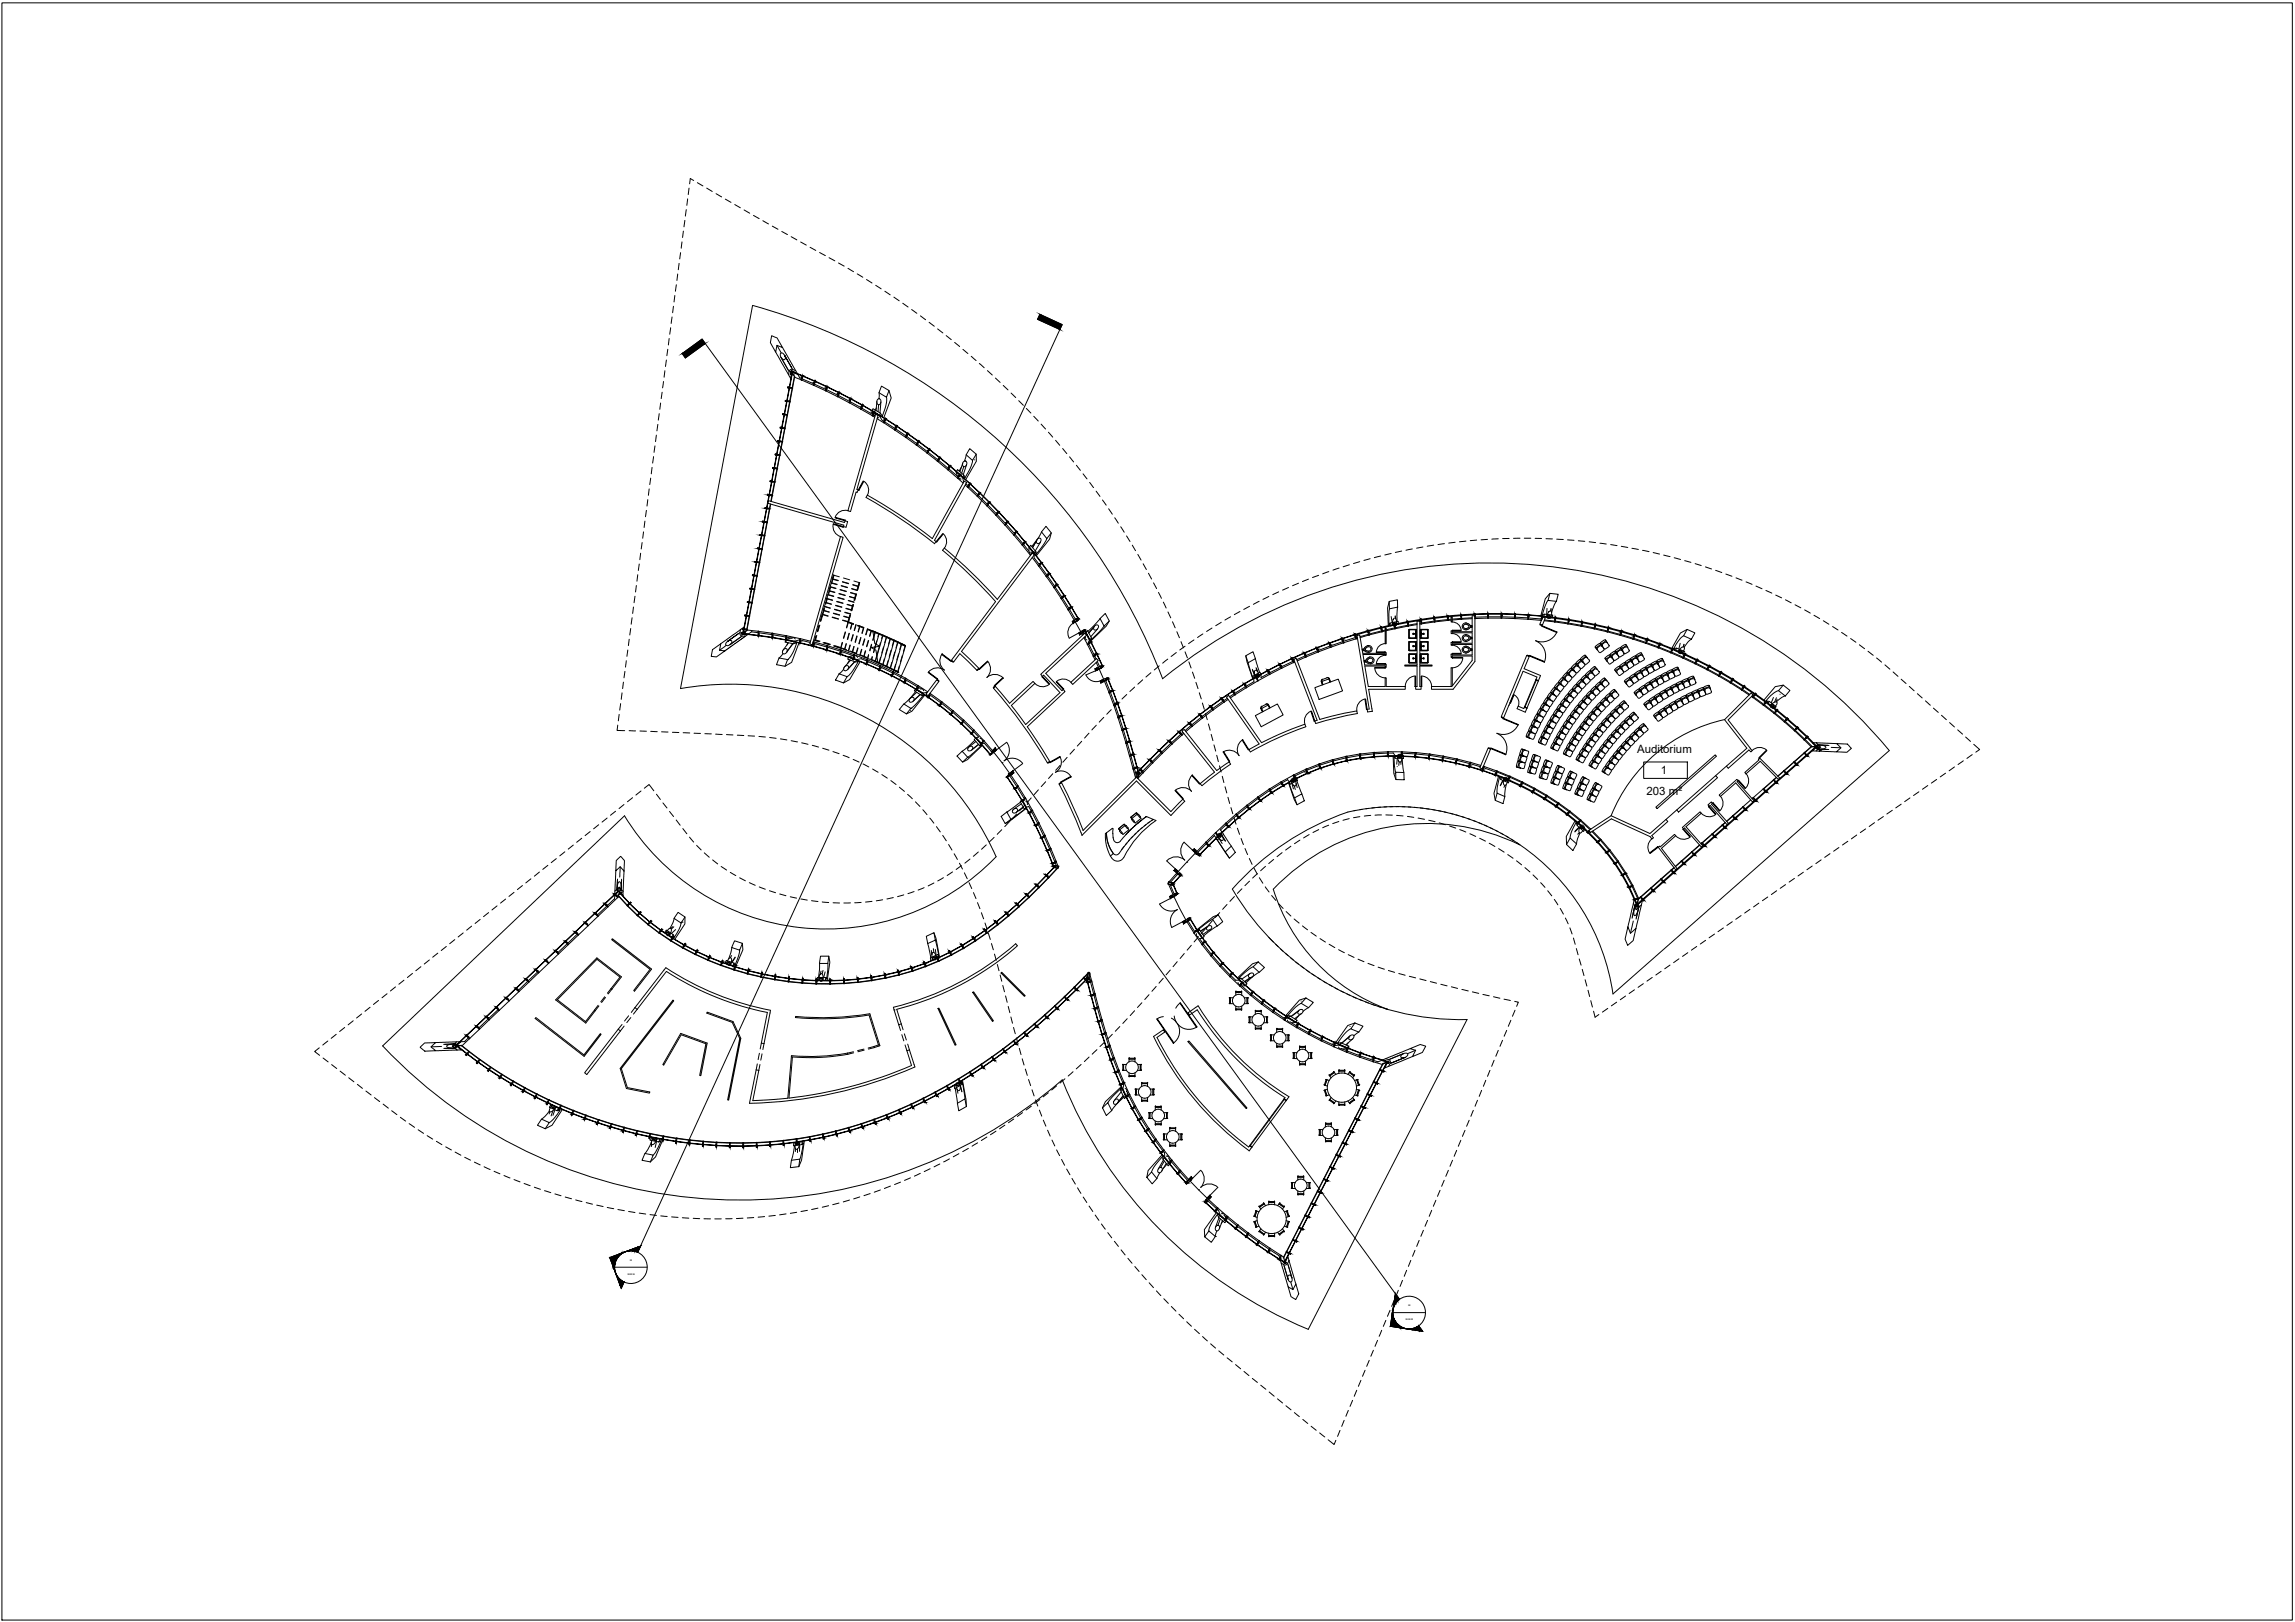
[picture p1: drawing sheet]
<svg xmlns="http://www.w3.org/2000/svg" width="841mm" height="594mm" viewBox="0 0 841 594" stroke-linecap="round" stroke-linejoin="round" font-family="sans-serif">
<defs><g id="words">
<g font-size="4.2">
<text x="600" y="275.7">Auditorium</text>
<text x="608.6" y="283.5">1</text>
<text x="603.4" y="291.3">203 m²</text>
</g>
<g font-size="2.8">
<text x="229.9" y="467.2">---</text>
<text x="230.8" y="462.2">-</text>
<text x="516" y="478.9">-</text>
<text x="515.1" y="483.9">---</text>
</g>
</g></defs>
<!-- layer: A-COLS -->
<g fill="none" stroke="#000" stroke-width=".37">
<path d="M282.8 123l2 .8 2 3.5-2.1-.8-.4 2.5-2-3.5zM284.3 129l4.7 8.2M284.7 126.5l1.6 2.8M286.8 127.3l4.8 8.4M289.5 135.5l.6-.3a2.73 2.73 0 0 1 2.3 1.9l-2.2-.8-.5 2.3-.7-1.4zM289.7 138.6l.1 .2M292.4 137.1l.7 1.4M319.6 150.7l.3 .5M319.9 149.7l2.8 1.6-.4 1-2.7-1.6zM320.2 151.6l.5 .8M321.1 149.4l-.3 .8M322.1 143.8v2.2"/>
<path d="M322.3 152.3l1.1 1.8M323 141.4l2.8 1.6-.9 2.5-2.8-1.7zM324.9 145.5a16.2 16.2 0 0 1-1.6 6.9l-.6-1.1M325.8 143l.8 2.8-2.7 7.2M350.4 172.9l.5 1.7M350.9 172l2.4 2.1-.6 .8-2.3-2zM352.3 171.1l-.8 1.4M352.7 174.9l.5 1.6M354.1 166.6l-.7 2.3M355.4 164.3l2.3 2.1-1.3 2.2-2.3-2zM356.4 168.6l-.8 2.8-2 3.7-.3-1M357.1 168.4l.1 .1"/>
<path d="M357.7 166.4l.1 2.5-3.9 6.8M377.7 199.7l2 2.5-.7 .8-1.9-2.5zM381.7 194.8l-1.1 2-2.5 3.3M383.3 192.8l2 2.4-1.7 2.1-1.9-2.5zM383.6 197.3l-1.4 2.5-2.6 3.3 .1-.9M385.3 195.2l-.7 2.3-4.8 6.1M377.1 200.5l-.1 1.5M379 203v.1M379 203.2v1.3M567.3 219.9a15.4 15.4 0 0 0-2.2 5.6l.8-.6M568 217.3l3 .4-.7 2.5-3-.3zM568 217.3l-1.7 2-1.7 6.3"/>
<path d="M261.1 237.9l3-2.1-.4 2.4 1.9 .2-3.1 2.2-1.9-.2zM265.6 238.4h.1M266.1 236.4l-2.4 1.8M271.3 230.6l1.2-.8-.4 2.1 2.2 .3-1.2 .9a1.41 1.41 0 0 1-2-1.3zM271.3 230.6l-7.2 5.2M272.7 229.6l-.2 .2M273.1 233.1l-7.5 5.3M275.5 231.3l-1.2 .9M286.9 239.4l-1.4 1.6M288.1 234.2l3.1 .7-.4 .9-3.1-.6zM288.7 235.4l-.3 .8M290.1 233.6l-1.9 .6"/>
<path d="M290.8 235.8l1.2-.4-.7 2a8.7 8.7 0 0 1-2.7 4.2M292.8 235.4l-2.7 7.2-2.4 1.4M293 234.3l-1.8 .6M397.7 231.7l.8-.7 1.5 2.7-.8 .8zM397.7 231.7l-.1 .4M399.2 234.5l-.4 1.2M403.1 226.6l1.9-1.9 1.5 2.7-1.9 1.9zM403.1 226.6l-4.4 4.7M404.6 229.3l-4.9 5.2 .3-.8M406.5 227.4l-1.1 1.9-5.7 5.5M509.1 220.3l3-.6 .1 2.7-3 .6zM509.1 220.3l-.6 2.4 .2 6.5"/>
<path d="M509.2 223l-.2 5.9 .4-.7M509.4 228.2l3-.6v1l-3 .7zM512.2 222.4l-.2 5.3M564.8 226.5l-.4 .3M565.9 224.9l3.1 .4-.2 1-3.1-.4zM570.3 220.2l-.6 1.1-1.1 3M614.4 237.4l2.9 1.2-.5 .9-2.9-1.2zM617 232.9a11.8 11.8 0 0 0-3.7 4.7l1.1-.2M618.3 230.5l2.8 1.3-1.3 2.3-2.8-1.2zM618.3 230.5l-2.5 1.3-3.2 5.7M619.8 234.1l-1.2 1-1.4 2M285.5 241l3.1 .6-.9 2.4-3.1-.6z"/>
<path d="M288.6 241.6h.1M307.5 246.8l2.9 1-1.3 2.3-2.9-1zM307.5 246.8h.1M309.1 245.1l-1.6 1.7M311.1 240.5l3 1.1-.6 .9-2.9-1.1zM311.3 241.7l-.8 1.4M312.8 240.1l-1.7 .4M313.5 242.5l1.1-.2-2.2 3.5-2 2M315.2 242.3l-3.9 6.6-2.2 1.2M315.8 241.2l-1.7 .4M331.2 257.8l2.6 1.6-1.6 2.1-2.6-1.6zM333.8 259.4h.1"/>
<path d="M335.5 253.3l-2.4 2.9-1.9 1.6M335.7 252.3l2.6 1.6-.7 .8-2.5-1.7zM335.9 252.2l-.2 .1M337.1 252l-.9 .1M337.6 254.7l.9-.2-3 3.5-1.7 1.4M338.9 254.6l-4.7 5.9-2 1M339.6 253.6l-1.3 .3M456.5 240.2l2.7-1.5 .9 2.5-2.7 1.5zM456.5 240.2l.5 2.2 2.1 6.2M457.4 242.7l1.7 5.7v-.7M459.1 247.7l2.7-1.5 .3 1-2.7 1.5zM459.4 248.7l.1 1.1"/>
<path d="M460.1 241.2l1.5 5.1M462.1 247.2v1.1M648.4 256.9l2.5 1.9-.7 .8-2.5-1.9zM651.7 253a9.2 9.2 0 0 0-4.6 3.7l1.3 .2M652.3 254.3h.1M653.5 250.9l2.4 2-1.7 2-2.5-1.9zM653.5 250.9l-2.9 .6-4.2 4.9M654.2 254.9a6.4 6.4 0 0 0-3.2 2.2M333.7 260.2h.1M350.7 276.9l1.9-1.7 2 2.2-1.9 1.7zM352.6 275.1v.1M354.6 277.4h.1"/>
<path d="M357 270.9l.7-.7 2.1 2.2-.8 .7zM357.2 271.1l-4.6 4M358.8 269.9l-1.1 .3M359 273.1l.7-.1-5.1 4.4M359.9 273l-5.4 5.2-1.8 .9M360.8 272.1l-1 .3M510.5 277l.3 6.3 .7 2.2M510.5 275.7l.7 1M511.2 276.7l3.1 .1v1l-3.1-.1zM511.2 277.7l-.4-.6 .2 3.2 .5 2.6M513.5 275.7h.1M513.8 276.1l.5 .7"/>
<path d="M513.9 277.8l.6 5.1M664.2 272l1.4 .1 1.6 1.5-1.6 1.5-1.5-.1 1.6-1.4zM665.6 275.1l7.4 .3M665.6 272.1l7.5 .3M666.6 275.1l1.3-.7zM671.1 273.7l3.5 .2M673.1 272.4l3.9 .1 1.5 1.6-1.7 1.4-3.8-.1 1.6-1.5zM366.9 299l2.1-1.6 1.4 2.7-2 1.6zM369 297.4h.1M373.9 293.7l.8-.6 1.5 2.6-.8 .6zM373.9 293.8l-4.9 3.6M374.7 293v.1"/>
<path d="M375.4 296.3l.5-.2-5.5 4M376.1 296.1l-6 4.6-1.7 1M377.1 295.3l-.9 .4M471.8 285.5l.6 .8M472.2 286.8l2.1 6 1 2M472.4 286.3l2.7-1.4 .3 1-2.7 1.4zM472.7 287.3l-.4-.5 2.1 5.4M474.4 292.2l2.7-1.4 .9 2.5-2.7 1.5zM474.5 284.1l.6 .8M475.3 285.9l1.8 4.9M511.2 283.3h.1M511.4 283.3h.1"/>
<path d="M511.5 282.9h3v2.7l-3-.1zM548.6 290.5l2.9 1.2-.7 2.6-2.9-1.2zM549.1 284.4l-1.6 6.2 .4 2.5M550 285.5l-.5-.8-.8 3.5-.1 2.3M550.2 284.5l2.9 1.2-.3 1-2.8-1.2zM552 287.3l-.5 4.4M225.7 319l-.4 7.4M225.8 315.2l1.6-1.6 1.2 1.3 .2 .3-.1 3.9-1.4-1.7-1.6 1.6zM227.3 317.4l-.2 3.9M228.7 319.1l-.4 7.4M369.9 300.6h.1M369.9 300.5h.1"/>
<path d="M370.4 300.1h.1M445 306l.6 .8M445.7 307.1l4.8 7.2M446.2 307.7l-.4-.5 3.2 4.8M446.2 306.2l1.6-1.5 .6 .8-2.2 2.2-.6-.9 .6-.6M447.2 303.9l.6 .8M448.3 305.6l2.9 4.3M449 312l2.2-2.1 1.5 2.3-2.2 2.1zM575.4 306.9l2.4 2.2-1.4 2.4-2.3-2.2zM577.2 300.7l-3.2 5.7 .1 2.9M578 302.4l-.4-1.2a12.5 12.5 0 0 0-2.2 5.7M579 305.1l-.8 1.9-.4 2.1"/>
<path d="M580.4 303.2l-1.9-1.7-.5 .9 2.3 2.1 .5-.9-.3-.4M225.3 327.9l-.1 1.4M225.3 326.4l1.6-1.5 1.4 1.6v1.5l-1.4-1.6-1.6 1.5zM226.5 328.2l-.2 .2M226.9 326.4v.1M228.3 328v.2M247 336.4l-.5 1.7-1 1.9M248.5 334.2l2.5 1.7-1.4 2.2-2.6-1.7zM249.6 338.1l-.1 .2a13.1 13.1 0 0 1-2.4 5l-.4-1M249.8 337.7h.1M250 337.8h.1M251 335.9v2.5l-3.7 5.6"/>
<path d="M444.4 336.7l2-1.6 1.7 2.5-2 1.6zM444.4 336.7l-5.5 3.9h.7M446.1 339.2l-5 3.6M446.4 335.1l-1.8 .7-6 4.7M596.5 339.5l1 2.3 2-1.8-1 4.5-2 1.8-1-2.4zM598.5 337.3l-1 4.5M598.6 330.8l-2.1 8.7M599 329l.9 2.5 2-1.7-.4 1.7-1.9 1.7-1-2.4zM601.5 331.5l-2 8.5M243.6 341.5l.1 .2M244.2 340.6l2.5 1.7-.5 .9-2.6-1.7zM246.2 343.2v.2"/>
<path d="M265.8 352.7v.1M266.1 351.8l2.9 .9-.4 1-2.8-1zM268.1 347l-.3 1.9-.8 2.3M268.6 353.7l.1 .1M269.2 344.6l2.9 .9-1.1 2.5-2.9-1zM271 348l-.4 2.2-1.2 3.3-.4-.8M272.1 345.5l.1 2.4-2.6 6.2M299.4 359l.1 .1M299.6 358h3l-.1 1.1-3.1-.1zM300.3 352.9l-.3 5.1M300.7 350.2h3l-.4 2.7h-3zM302.5 359.1h.1"/>
<path d="M303.3 352.9l-.4 5.7-.3-.6M303.7 350.2l.4 2.2-1 6.7M339.5 342.9l2.8-1.3 .5 2.7-2.8 1.3zM340 345.6l1.1 5.1M340.9 350.8l2.8-1.2 .2 1-2.8 1.2zM341.1 351.8l.1 .1M342.3 341.6l.7 2.1 1.3 6.8M342.8 344.3l1.2 5.8-.3-.5M343.9 350.6l.1 .1M438.8 341.2l.8-.6 1.7 2.4-.8 .6zM438.8 341.2h-.6M440.5 343.6l-1.1 .2"/>
<path d="M454 359l.7-.7 2.3 2-.7 .7zM454 359l-1.4 .1M459.2 354.1l1.9-1.8 2.3 2.1-1.9 1.7zM459.2 354.1l-2.3 1.5-3 2.7h.8M461.1 352.3l-2.1 .7-5.5 5.2M461.5 356.1l-2.2 1.4-2.7 2.5M456.3 361l-1.4 .1M470.4 372.9h.5M472 372.9h-.8M472.7 372.1l2.7 1.6-.7 .8-2.7-1.6zM474.7 374.5l-1.7 .1M476 372l-1.2 1.4"/>
<path d="M476.8 366.6v.1M476.8 367.5l-1.9 1.3-3.2 3.4 1-.1M478.6 365.5l2.7 1.6-1.8 2-2.7-1.6zM478.6 365.5l-2.4 .8-5 5.7M479.5 369.1l-2 1.3M494.7 376h.1M495 376.8a11.5 11.5 0 0 0-3.7 3.7l-1.1 1.5h1.2M496.5 374.7l3 1.2-1.5 2.1-3-1.2zM496.5 374.7l-2.6 .9-4.5 6.3M498 378l-1.9 1.4M154 383.6l1.6-1.6 4-.1-1.6 1.5 1.7 1.4-4 .2zM161.8 383.3l-3.8 .1"/>
<path d="M165.7 383.1l1.6-1.5 1.6-.1-1.7 1.6 1.8 1.4-1.5 .1zM167.3 381.6l-7.7 .3M167.5 384.6l-7.8 .2M169 384.5h.2M170.4 381.5h-1.5M349.7 397.7l2.7-1.7 .2 1.1-2.7 1.6zM349.7 397.5v.2M350 398.6l.8 5.5M352.4 395.9v.1M352.6 397.1l.1-.7 .9 6.1M352.7 395.7l1.3 7.1 .1 2.5M410.7 399.5l.8-.7 1.3 2.8-.7 .8z"/>
<path d="M410.7 399.5l.2-.9-2.9 2.8-2 2.5M410.9 398l-5.8 5.5-1.1 2.3M411.8 397.2l-.3 1.6M490.8 382.8l-1.7 .1M491.4 382l3 1.2-.6 .8-3-1.2zM493.7 384l-2 .2M494.1 381.9l-.6 .9M506.3 388.4a2.73 2.73 0 0 1 2.5-.3 .96 .96 0 0 1 .6 1.4l-.5 1.1-1.5 .5 1.1-2.1zM506.3 388.4l-1.5 .6M507.4 391.1l-.1 .1M516.7 384.1l3.8-1.5 2 .6-1.3 2.3-3.6 1.5 1.2-2.3zM516.7 384.1l-8.9 3.7"/>
<path d="M517.6 387l-8.7 3.6M518.8 384.7l-3 1.2M198.4 409.9l2.9 1.3-1.5 2.2-2.8-1.3zM201.3 406.9l-1.6 2-1.3 1M201.9 404.7l2.8 1.3-.5 .8-2.9-1.3zM202.1 404.7h-.2M204.2 406.8l1.1-.2-.6 .8a11.2 11.2 0 0 1-3.4 3.8M205 405.9l-.3 .1M206.1 406.4l-3.8 5.7-2.5 1.3M238.7 418.4l-1.3 2.6-1.1 1.5M238.8 416.7l3 .6-.4 .9-3-.6zM239 416.6l-.2 .1"/>
<path d="M241.4 418.2l.9-.4-2.1 4.2-.8 1.1M242 417.2l-.2 .1M242.7 417.8l-2.5 5.9-1.9 1.9M290.9 418.6l3.1-.4-.1 1-3.1 .5zM291 418.5l-.1 .1M291.2 419.6l-1.2 5.4M293.9 419.2l.5-.7-1.3 6M294.2 418l-.2 .2M294.8 417.9l-1.1 7-1 2.4M350.8 404.1l2.8-1.6 .5 2.8-2.7 1.6zM404 405.8l2-1.9 1.4 2.9-2 1.8zM407.4 406.7v.1"/>
<path d="M411.8 401.9l-2.9 2.8-1.5 2M413.2 400.1l-.3 1.3M236.3 422.5l3.1 .6-1.1 2.5-3-.6zM290 425l3.1-.5-.4 2.8-3.1 .4zM422 429.2l2 2.5-1.8 1.9-1.9-2.4zM425.1 429.5l-1.1 2.2M425.9 423l-5.2 5.7-.4 2.5M426.2 424.6l-.1-1.1-2.7 3.2-1.4 2.5M426.7 422.1l.1 1.7M426.8 423.8l2 2.4-.7 .8-1.9-2.4zM427.6 426.5l-1.2 1.3M428.7 424.5v1.1"/>
<path d="M428.7 426l.1 .2M443 450.9l2.4 2-1.5 2.1-2.4-2zM445.4 452.9h.1M445.8 444.1l-4.4 6.3 .1 2.6M445.9 450.8l-.5 2.1M446.5 445.8l-.3-1.1-1.2 1.7a8.7 8.7 0 0 0-2 4.5M446.5 443.2l.6 1.8M447.1 445l2.4 2-.6 .8-2.4-2zM448.2 447.2l-.7 1M448.8 445.2l.4 1.1M449.4 446.7l.1 .3M468.7 459.7l.3 1"/>
<path d="M469 461.1l1.9 1.2 1.1-2 .4 1.5-.6 1a1 1 0 0 1-1.4 .4l-.9-.6zM469 461.1h.1M469.5 462.6l2.5 8.7M471.9 460.1l.1 .2M472 471.3l1.8 1 1.1-2 1 3.6-1.1 2.1-1.7-1.1zM472.4 461.8l2.5 8.5M473 469.5l.8 2.8"/>
</g>
<!-- layer: A-GLAZ-CURT -->
<g fill="none" stroke="#000" stroke-width=".37">
<path d="M290.1 137.2l-.7 4.7zM290.2 136.6l.1 .4zM290.4 136.6l.2 .4h-.3M290.5 136.1l3.5 1.5zM290.9 137.3l.2 .7M291.1 138.1l-.8 4-.9-.2M293.1 138.4l.6 .2M294.2 137.8l-.2 1 4.2 1.8M294.3 137.7l4.2 1.9zM298.7 139.7l-.2 1 4.1 1.9M298.8 139.6l4.1 2.1zM286.4 156.8l-.7 4.7z"/>
<path d="M287.3 151.9l-.7 4.7zM287.5 157l-.9 4.7-.9-.2M288.3 147l-.8 4.7zM288.4 152.1l-.8 4.7-1-.2M289.2 142.1l-.8 4.7zM289.3 147.2l-.8 4.7-1-.2M290.3 142.3l-.9 4.7-1-.2M303.1 141.8l4.3 1.9zM303.1 141.8l-.2 .9 4 2M307.5 143.9l-.2 1 4 2.1M311.7 146l-4.1-2.2 4.1 2.2M311.9 146.2l4.1 2.1z"/>
<path d="M311.9 146.2l-.3 .9 3.9 2.2M316.2 148.5l-.4 1 3.9 2.3M316.2 148.4l4 2.3zM320.2 151.6l-.2 .4 .5 .3M320.4 151l3.9 2.4zM323.4 154l.5 .3M324.6 153.6l-.4 .9 3.8 2.5M328.5 155.9l-3.9-2.5 3.9 2.6M328.7 156.2l-.4 .9 3.7 2.6M328.7 156.1l3.8 2.7zM332.7 158.9l-.4 1 3.7 2.6M282.7 176.5l-.9 4.7z"/>
<path d="M283.6 171.6l-.8 4.7zM283.8 176.7l-.9 4.6-.9-.1M284.6 166.7l-.9 4.7zM284.7 171.8l-.9 4.6-.9-.1M285.5 161.7l-.8 4.7zM285.7 166.9l-.9 4.6-1-.1M286.6 162l-.9 4.6-1-.2M336.5 161.5l-3.8-2.6 3.8 2.7M336.7 161.8l3.8 2.7zM336.7 161.8l-.5 .9 3.7 2.7M340.6 164.7l3.7 2.8zM340.6 164.7l-.5 .9 3.6 2.8"/>
<path d="M344.5 167.8l-.5 .8 3.5 2.9M344.5 167.6l3.6 3zM348.2 170.8l3.5 3.1zM348.2 170.8l-.5 .9 3.1 2.7M353.9 177.2l.9 .7M355.4 177.1l-3.4-3.2 3.5 3.2M355.5 177.3l3.5 3.1zM355.5 177.3l-.5 .9 3.3 3.1M279 196.2l-.9 4.6zM279.9 191.2l-.9 4.7zM280.1 196.3l-.9 4.7-1-.2M280.9 186.3l-.9 4.7z"/>
<path d="M281 191.4l-.9 4.7-.9-.2M281.8 181.4l-.9 4.7zM281.9 186.5l-.8 4.7-1-.2M282.3 184.6l-.3 1.7-1-.2M282.9 181.6l-.4 2M359.1 180.7l3.4 3.1zM359.1 180.7l-.6 .8 3.3 3.2M362.6 184.1l3.3 3.3zM362.6 184.1l-.6 .8 3.2 3.3M366 187.6l3.1 3.4zM366 187.6l-.6 .9 3.1 3.3M369.3 191.2l3.2 3.4z"/>
<path d="M369.3 191.2l-.6 .8 3 3.4M372.5 194.9l3 3.5zM372.5 194.9l-.6 .8 2.9 3.4M375.7 198.6l3 3.6zM375.7 198.6l-.6 .8 1.9 2.5M275.3 215.8l-.7 4.7zM276.2 210.9l-.7 4.7zM276.4 216l-.9 4.7-.9-.2M277.1 206l-.8 4.6zM277.3 211.1l-.9 4.7-.9-.2M278.1 201.1l-.9 4.6zM278.2 206.1l-.8 4.7-1-.2"/>
<path d="M279.2 201.2l-.9 4.7-1-.2M378.7 202.4l2.9 3.7zM379 204.4l1.9 2.4M381.7 206.3l2.8 3.7zM381.7 206.3l-.7 .7 2.7 3.7M384.6 210.3l2.7 3.8zM384.6 210.3l-.7 .7 2.6 3.7M387.4 214.3l2.6 3.8zM387.4 214.3l-.7 .7 2.5 3.8M390 218.3l2.5 4zM390 218.3l-.7 .8 2.4 3.8M272.4 232.1l.3 .2z"/>
<path d="M272.5 230.5l-.2 1.2zM272.7 231.5l-.3 .2M273 232.1l4.8 .7zM273.5 225.6l-.8 4.7zM273.6 230.9l-.6 .4M274.4 220.7l-.8 4.7zM274.5 225.8l-.8 4.7-1-.2M275.4 231.4l2.4 .3M275.4 220.9l-.8 4.7-1-.2M278.1 232.7l4.8 .8zM278.1 231.8l4.8 .6M283.2 233.5l4.7 .9z"/>
<path d="M283.2 232.5l4.7 .8M288.2 234.3l4.7 1.2zM288.3 233.4l1.5 .3M293.2 235.4l4.7 1.2zM293.3 234.4l3.6 .9M297.8 235.5l.2 .1M298.2 236.6l4.7 1.3zM298.3 235.7l4.7 1.3M303.1 238l4.6 1.5zM303.3 237.1l4.6 1.4M308 239.6l4.6 1.7zM308.2 238.6l4.4 1.5"/>
<path d="M392.7 222.5l2.4 3.9zM392.7 222.5l-.8 .7 2.3 3.7M393.9 227.7l.8-.4zM396.2 231.9l.8-.4zM396.9 231.8l.2 .5M397.5 231l2.2 4.1zM397.5 231h.1M399.8 235.3l2.1 4.1zM399.8 235.3l-.8 .6 2 4M401.9 239.6l2.1 4.2zM401.9 239.6l-.8 .7 .5 1M477.9 239.3l.3 1-3 1.3"/>
<path d="M478.1 239.1l4.4-1.7zM478.1 239.1h.1M478.1 239.2h.1M482.5 237.4l.3 1-4.3 1.7M482.6 237.2l4.4-1.7zM482.6 237.2l.1 .1M487.1 235.7l.3 .9-4.3 1.7M487.3 235.4l4.4-1.5zM487.3 235.4v.2M491.7 234l.3 1-4.4 1.5M491.9 233.8l4.6-1.3zM491.9 233.8l.1 .2"/>
<path d="M496.5 232.5l.2 1-4.4 1.4M496.7 232.3l4.5-1.3 .1 .3-4.5 1.3zM496.7 232.3v.1M497.4 233.5l-.4 .1M501.4 231l4.6-1.2v.3l-4.5 1.2zM501.4 231h.1M501.5 232.3l-3.1 .9M506.3 229.7l4.5-1 .1 .3-4.6 1zM506.3 229.7v.1M506.3 231.1l-4.6 1.1M507.6 230.8l-1.1 .2M511 230l-3 .7"/>
<path d="M511.1 228.6l4.5-.9 .1 .3-4.6 .9zM515.9 229l-4.6 .9M515.9 227.7l4.7-.8v.3l-4.6 .8zM515.9 227.7h.1M519.3 228.4l-3.2 .6M520.7 228.2h-.4M520.8 226.9l4.6-.7 .1 .3-4.6 .6zM520.8 226.9h.1M525.6 227.5l-4.6 .7M525.7 226.1l4.7-.5v.3l-4.7 .6zM525.7 226.1v.1M530.5 226.9l-4.7 .5"/>
<path d="M530.6 225.6l4.7-.4v.3l-4.7 .4zM530.6 225.6v.1M531.8 226.8l-1.1 .1M535.3 226.5l-3.1 .3M535.5 225.2l4.7-.3v.3l-4.6 .3zM535.5 225.2h.1M539.5 226.3l-3.9 .2M540.5 224.9l4.7-.1zM540.5 224.9v.2M545.2 224.9v1l-4.7 .1M545.5 224.8l4.6 .1zM545.5 224.8v.1"/>
<path d="M550.1 224.9v1h-4.6M550.4 224.8l4.7 .2zM550.4 224.8v.1M555.1 225l-.1 1-4.6-.1M555.4 224.9l4.6 .4zM555.4 224.9l-.1 .2M560 225.3l-.1 1-4.6-.3M560.2 226.3l4.2 .4M560.3 225.2l4.7 .5zM560.3 225.2v.2M565 225.7l-.2 .7M565.2 225.6l4.7 .6-.1 .3-4.6-.6z"/>
<path d="M565.2 225.6v.1M566 227.1l3.7 .4M569.9 227.5l4.6 .7M570.1 226.2l4.7 .7-.1 .3-4.6-.7zM570.1 226.2v.1M574.8 228.2l4.6 .8M575 226.9l4.7 .8-.1 .3-4.6-.8zM575 226.9v.1M579.6 229.1l4.6 .9M579.9 227.7l4.6 1-.1 .3-4.5-.9zM579.9 227.7v.1M584.4 230l4.6 1.1"/>
<path d="M584.8 228.8l4.5 1v.3l-4.6-1zM584.8 228.8h-.1M589.2 231.2l4.5 1.2 .1-.3M589.6 229.9l4.5 1.2-.1 .3-4.5-1.2zM589.6 229.9h.1M594 232.4l4.4 1.4M594.3 231.2l4.6 1.3-.2 .3-4.4-1.3zM594.3 231.2h.1M598.7 233.8l4.4 1.5M599.1 232.6l4.5 1.4-.2 .3-4.4-1.4zM599.1 232.6h.1M603.3 235.4l4.4 1.5"/>
<path d="M603.8 234.1l4.4 1.6-.1 .3-4.4-1.6zM603.8 234.1v.1M607.9 237l4.4 1.7M608.4 235.8l4.4 1.7-.1 .3-4.3-1.7zM608.4 235.8v.1M612.5 238.8l4.3 1.9M613.1 237.6l4.3 1.9-.2 .3-4.3-1.9zM613.1 237.6l-.1 .1M617.6 239.6l4.2 2-.1 .3-4.2-2zM617.6 239.6l-.1 .1M312.8 241.3l4.6 1.9zM315.7 241.3l1.9 .8"/>
<path d="M317.6 243.1l4.5 2zM317.9 242.2l4.4 2M322.3 245.2l4.4 2.3zM322.7 244.3l4.3 2.1M327 247.5l4.2 2.4zM327.3 246.5l4.3 2.4M331.5 249.9l4.2 2.6zM331.9 249l4.2 2.5M335.9 252.6l4.1 2.7zM336.4 251.7l.5 .3M339.5 253.7l.2 .1M340.3 255.4l4 2.9z"/>
<path d="M340.8 254.5l3.9 2.9M344.5 258.4l3.8 3.2zM345 257.5l3.8 3.1M402.1 242.3l.9 1.9M402.2 245.1l1.3-.5zM404.1 249.6l1.3-.6zM405.2 249.3l1.6 4M405.9 248.6h.1M405.9 248.6l1.9 4.2zM407.8 253.1l1.7 4.3zM407.8 253.1l-.9 .5 1.6 4.2M409.5 257.6l-.9 .6 1.5 4.2"/>
<path d="M443.6 258.9l.5 .8-3.6 2.8M443.7 258.6l3.9-2.6zM443.7 258.6l.1 .1M443.8 258.7h.1M447.6 256l.5 .9-3.7 2.6M447.7 255.8l4-2.6zM447.7 255.8h.1M447.8 255.8v.1M449.8 255.8l-1.4 .9M451.7 253.2l.5 .9-1.6 1.1M451.9 253l4-2.4zM451.9 253v.1"/>
<path d="M451.9 253.1h.1M455.9 250.6l.5 .9-4 2.5M456 250.4l4.1-2.4zM456 250.4h.1M456.1 250.5h.1M459.5 249.7l-2.9 1.7M460.3 247.8l4.2-2.1zM464.5 245.7l.4 .9-2.8 1.5M464.7 245.5l4.2-2.1zM464.7 245.5v.1M464.7 245.6h.1M468.9 243.4l.4 1-4.1 2.1"/>
<path d="M469.1 243.2l4.3-1.9zM469.1 243.2v.1M469.1 243.3v.1M473.4 241.3l.3 1-4.2 1.9M473.5 241.1l4.3-1.9zM473.5 241.1l.1 .1M473.6 241.2h.1M474.3 242l-.3 .1M617 240.8l4.2 2M621.4 242.9l4.2 2.1M622.1 241.7l4.2 2.1-.2 .3-4.2-2.1zM622.1 241.7l-.1 .1"/>
<path d="M625.8 245.1l4.1 2.2M626.5 243.9l4.1 2.3-.1 .3-4.2-2.3zM626.5 243.9l-.1 .1M630.2 247.4l3.9 2.4M630.8 246.3l4.1 2.4-.2 .2-4-2.3zM630.8 246.3v.1M634.4 249.9l3.9 2.5M635.1 248.8l3.9 2.5-.1 .3-4-2.5zM635.1 248.8l-.1 .1M638.5 252.5l2.7 1.8M639.3 251.4l3.9 2.7-.2 .2-3.9-2.6zM639.3 251.4l-.1 .1"/>
<path d="M642.1 254.9l.3 .2M642.6 255.3l3.7 2.7M643.4 254.2l3.8 2.7-.2 .3-3.8-2.7zM643.4 254.2l-.1 .1M646.5 258.1l3.7 2.9M647.4 257.1l3.7 2.9-.2 .2-3.7-2.9zM647.4 257.1l-.1 .1M348.5 261.6l3.7 3.3zM349.1 260.8l3.6 3.3M352.4 265.1l3.5 3.5zM353 264.3l3.5 3.4M356.1 268.7l3.3 3.7z"/>
<path d="M356.8 268l1.8 1.9M359.6 272.5l3.3 3.7zM360.8 272.2l2.7 3.2M411.1 262l-1.6-4.4 1.6 4.4M411.1 262.2l1.4 4.5zM411.1 262.2l-.9 .5 1.4 4.4M412.6 266.9l1.3 4.5zM412.6 266.9l-.9 .5 1.3 4.4M414 271.6l1.3 4.6zM414 271.6l-.9 .5 1.2 4.4M415.3 276.4l1.3 4.6zM415.3 276.4l-.9 .4 1.3 4.5"/>
<path d="M421.2 278.3l-3.2 3.5zM421.3 278.4l.7 .8-3.3 3.3M421.4 278.2l3.4-3.3zM421.4 278.2h.1M421.5 278.2h.1M424.8 274.9l.7 .8-3.3 3.3M424.9 274.6l3.4-3.2zM424.9 274.6v.1M425 274.7v.1M428.4 271.5l.6 .8-3.4 3.2M428.5 271.2l3.5-3zM428.5 271.2v.1"/>
<path d="M428.6 271.3h.1M432 268.2l.7 .8-3.5 3.1M432.2 267.9l3.6-2.9zM432.2 267.9l.1 .1M433.5 268.3l-.6 .5M435.8 265l.6 .8-2.1 1.8M435.9 264.7l3.7-3zM435.9 264.7l.1 .1M439.7 261.9l.5 .8-3.6 2.9M439.8 261.6l3.8-2.7zM439.8 261.6l.1 .1M488.3 278.8l-4.6 1.4"/>
<path d="M488.8 279.7l4.7-1zM493.3 277.6l-4.7 1.1M493.7 278.5l4.8-.7zM498.3 276.7l-4.7 .8M498.7 277.7l4.8-.4zM503.4 276.1l-4.8 .5M503.7 277.1l4.8-.3zM508.5 275.8l-4.9 .3M508.7 276.8l4.8 .2zM508.7 275.8h1.8M513.7 276.9l4.8 .2zM513.8 275.9l4.8 .2"/>
<path d="M518.7 277.1l4.8 .6zM518.9 276.2l4.7 .4M523.7 277.7l4.8 .8zM523.9 276.7l4.8 .7M528.7 278.5l4.7 .9zM528.9 277.5l4.7 .9M533.6 279.5l4.7 1.2zM533.9 278.5l4.7 1.2M538.8 279.7l3.6 1.1M650.4 261.1l3.6 3M651.3 260.1l3.6 3-.2 .2-3.6-3zM651.3 260.1l-.1 .1"/>
<path d="M654.2 264.2l3.5 3.1M655.1 263.3l3.5 3-.2 .3-3.5-3.1zM655.1 263.3h.1M657.5 279.1l-3.6 3.2M657.9 267.5l3.4 3.2M658.4 279.7l3.5-3.1 .2 .2-3.6 3.1zM658.8 266.5l3.4 3.2-.2 .2-3.4-3.1zM658.8 266.5v.1M661.2 275.8l-3.5 3.2M661.5 270.8l2.4 2.5M662.1 276.4l3.2-2.9 .3 .3-3.3 2.8zM662.4 269.9l3.3 3.3-.2 .3-3.3-3.3z"/>
<path d="M662.4 269.9v.1M663.8 273.6l-2.4 2.1M663.9 273.5h1.4M369.1 284.7l2.7 4.1zM369.9 284l2.7 4.1M372 289l2.6 4.1zM372.8 288.4l2.5 4.1M374.6 293.4l2.4 4.3zM377 295.4l.9 1.6M377.1 297.9l2.4 4.3zM378 297.3l2.2 4.2M416.6 281.2l.6 1.5z"/>
<path d="M416.6 281.2l-.9 .4 .6 2.3M417.7 281.9l-.6 .9zM417.8 282l.7 .7-1.3 1.4M417.9 281.7l.1 .1M453.2 298.6l-3.6 3.2M454 299.3l3.8-2.9zM457.1 295.5l-3.7 3M457.9 296.1l3.8-2.9zM461.1 292.4l-3.8 2.9M461.9 293.1l4-2.6zM465.3 289.5l-4 2.8M466 290.3l4.2-2.4z"/>
<path d="M469.6 286.8l-4.1 2.6M470.3 287.6l4.2-2.3zM471.8 285.6l-2 1.1M474.8 285.2l4.4-1.9zM478.7 282.2l-4.2 2M479.3 283.1l4.5-1.8zM483.4 280.4l-4.5 1.7M484 281.2l4.6-1.3zM538.5 280.7l4.6 1.4zM543.3 282.1l4.5 1.8zM543.4 281.1h.1M543.7 281.2l4.5 1.6"/>
<path d="M548.2 283.7l4.4 1.7-.1 .3-4.5-1.7zM548.2 283.7l.3-1 4.5 1.9M552.6 285.4h.1M552.8 285.6l4.4 2-.1 .2-4.4-2zM552.8 285.6l.4-1 4.4 2M557.2 287.5v.1M557.4 287.6l4.2 2.2-.1 .3-4.2-2.2zM557.4 287.6l.5-.8 4.3 2.2M561.7 289.8h-.1M561.9 290l4.1 2.3-.1 .3-4.2-2.4zM561.9 290l.5-.9 4.2 2.4M566 292.3h.1"/>
<path d="M566.2 292.5l4.1 2.6-.2 .2-4-2.5zM566.2 292.5l.6-.8 4.1 2.6M570.3 295v.1M570.4 295.2l3.9 2.9-.1 .2-3.9-2.8zM570.4 295.2l.7-.8 3.9 2.9M574.4 298l-.1 .1M574.5 298.2l3.8 3-.3 .2-3.7-3zM574.5 298.2l.7-.8 3.7 3.1M635 298.9l-2.2 2M635.8 299.5l3.6-3.1 .2 .2-3.6 3.2zM638.7 295.6l-3.5 3.2M639.6 296.2l3.6-3.1 .1 .2-3.5 3.2z"/>
<path d="M643.3 292.9l3.6-3.1 .2 .2-3.6 3.1zM647.1 289.6l3.5-3.1 .3 .2-3.6 3.1zM650 285.7l-3.6 3.2M650.8 286.3l3.6-3.1 .2 .2-3.6 3.1zM651 284.8l-.8 .8M653.7 282.4l-2.2 1.9M654.6 283l3.5-3.1 .3 .2-3.6 3.1zM379.5 302.4l2 4.4zM380.4 301.8l2.1 4.4M381.7 307l2 4.4zM382.6 306.5l2 4.3M383.7 311.7l2 4.4z"/>
<path d="M384.7 311.2l1.8 4.4M385.6 316.4l.5 .7zM386.7 315.9l.4 1.2M387.4 318l-3.1 3.3M430.9 319.3l1.1 .9zM437.8 311.8l1.1 1zM442.1 309l-3.2 3.2M442.8 309.7l-3.2 3.5zM443 309.5l3.4-3.3zM445 306.1l-2.7 2.7M446.6 306l3.5-3.1zM449.4 302l-2.1 2"/>
<path d="M450.2 302.6l3.7-3.1zM578.3 301.2h.1M578.4 301.4l3.6 3.2-.2 .2-3.6-3.2zM578.4 301.4l.7-.8 3.6 3.3M582 304.6h.1M582.2 304.8l3.3 3.4-.2 .2-3.4-3.4zM582.5 304.5l-.3 .3M583.4 304.6l2.9 2.9M585.5 308.2h.1M585.7 308.4l3.1 3.6-.2 .2-3.1-3.6zM585.7 308.4l.8-.7 3.1 3.7M588.7 312.4l.3-.2 2.8 3.8-.2 .3z"/>
<path d="M588.8 312h.1M589 312.2l.8-.6 2.9 3.9M591.8 316.4l.2-.1 2.6 4-.3 .1zM591.8 316h.1M592 316.3l.9-.5 2.6 4M612.5 318.8l-3.6 3.1M613.3 319.3l3.6-3.1 .2 .3-3.6 3.1zM613.5 317.9l-.9 .7M616.2 315.5l-2.2 1.9M617.1 316l3.5-3.1 .2 .3-3.6 3.1zM620 312.2l-3.6 3.1M620.8 312.7l3.6-3.1 .2 .3-3.6 3.1z"/>
<path d="M622.9 309.6l-2.8 2.4M623.7 308.8l-.3 .3M624.6 309.4l3.5-3.1 .2 .3-3.5 3.1zM627.5 305.5l-3.6 3.2M628.3 306.1l3.6-3.1 .2 .3-3.6 3.1zM631.2 302.2l-3.5 3.2M632.1 302.8l3.5-3.1 .2 .2-3.5 3.2zM632.3 301.3l-.9 .8M214.5 337.8l3.5-3.2zM218.1 334.3l3.5-3.3zM221.7 330.9l3.6-3.2zM222.4 331.9l-3.5 3.2"/>
<path d="M225.2 329.1l-2.7 2.6M225.4 327.4l1.2-1zM226.6 327.9l3.3 3.6 .7-.6M226.8 326.5l.4 .6zM227.2 327.1l-.6 .5M227.4 327.3l3.2 3.6-3.3-3.5M227.4 327.2v.1M230.8 331.1l3.5 3.2-3.5-3.2-.8 .7 3.5 3.3 .8-.7M230.9 331h-.1M234.5 334.5l3.6 3.2-3.7-3.1-.7 .7 3.7 3.2 .7-.8M237.6 338.7l3.9 2.9 .6-.8M238.4 337.8l3.8 2.9-4-2.7"/>
<path d="M364.9 337.8l.6 .9-3.8 2.9M365.1 337.6h.1M365.2 337.7l3.6-3.1-3.6 3.2M368.8 334.6l.7 .8-3.8 3.1M369 334.4h.1M369 334.5l3.6-3.2-3.5 3.2M372.6 331.3l.7 .8-3.6 3.2M372.7 331.1h.1M372.8 331.2l3.5-3.3-3.4 3.3M376.3 327.9l.7 .8-3.5 3.2M376.4 327.6h.1M376.5 327.7l3.3-3.4-3.3 3.5"/>
<path d="M379.9 324.4l.7 .7-3.4 3.4M380 324.1h.1M380.1 324.2l3.2-3.5-3.2 3.5M383.4 320.8l.7 .7-3.3 3.4M383.5 320.5h.1M383.6 320.6l2.6-3-2.6 3M428.8 324l1.5 3.5M429.5 328.5l1.3-.7zM429.8 323.9l1.6 3.2zM431.6 320.1l-2.7 3.1M432.5 320.7l-2.5 3zM434.3 337.7l1.3-.7z"/>
<path d="M435.4 337.3l2.4 3.9M436 336.5l2.7 4.1zM594.5 320.7l.2-.2 2.4 4.2-.3 .2zM594.6 320.3h.1M594.7 320.5l.9-.5 2.4 4.3M596.9 325.1l.2-.2 2 4.4-.2 .2zM597.1 324.7h.1M597.1 324.9l1-.3 2 4.4M599 329.7l.3-.1 .6 1.6-.3 .1zM599.2 329.3h-.1M600 331.1l1.9-1.7 .2 .3-1.9 1.6zM600.2 329.3l-.9 .3"/>
<path d="M600.3 329.5l-.4 1.7M601.2 328.7l-.8 .7-.4 1.7M602.1 329.3l3.5-3.2 .2 .3-3.5 3.1zM604.9 325.4l-3.5 3.1M605.8 326l3.6-3.2 .2 .3-3.6 3.1zM608.7 322.1l-3.6 3.1M609.5 322.7l3.6-3.2 .2 .3-3.5 3.1zM192.8 358.5l3.4-3.3zM193.4 359.4l-3.5 3.3M196.4 355l3.5-3.2zM197 356l-3.5 3.3M200 351.6l3.5-3.2z"/>
<path d="M203.6 348.1l3.6-3.2zM207.2 344.7l3.6-3.2zM207.8 345.7l-3.4 3.2M210.9 341.2l3.5-3.2zM211.5 342.2l-3.4 3.3M241.7 341.7l4.1 2.7 .5-.8M242.3 340.9l4.1 2.6-4.1-2.5M242.4 340.8v.1M246 344.6l4.2 2.4 .5-.8M246.6 343.7l4.2 2.4-4.3-2.2M246.6 343.6v.1M250.4 347.2l4.3 2.2 .5-.9"/>
<path d="M250.9 346.3l4.4 2.1-4.4-2M251 346.2h-.1M254.9 349.5l4.4 2 .5-.9M255.4 348.6l4.4 2-4.5-1.9M255.5 348.5l-.1 .1M259.6 351.6l4.5 1.8 .4-.9M260.1 350.6l4.4 1.9-4.5-1.7M264.3 353.5l4.6 1.6 .4-1M264.7 352.6l4.6 1.4-4.6-1.3M264.8 352.5h-.1M269.1 355.2l4.7 1.3 .3-1M269.5 354.2l4.6 1.3-4.6-1.2"/>
<path d="M269.6 354.1h-.1M274.1 356.6l4.7 1.1 .2-1M274.3 355.6l4.7 1.1-4.7-1M274.4 355.5h.1M279.3 356.8l4.7 .9-4.7-.8M279.3 356.7h.1M284 357.7l-.2 1-4.8-.9M284.3 357.7l4.7 .7-4.8-.5M284.3 357.6v.1M289 358.4l-.2 1-4.8-.7M289.2 358.5l4.8 .4-4.8-.3M289.2 358.3v.1"/>
<path d="M294 358.9l-.1 1-4.8-.4M294.3 359l4.8 .2-4.9-.1M294.3 358.8v.1M299.1 359.2l-.1 1-4.8-.2M299.3 359.1h4.8l-4.8 .3M304.1 359.3v1l-4.9-.1M304.4 359.3l4.7-.3-4.7 .4M304.4 359.1v.1M309.1 359.1v1l-4.8 .2M309.4 359h.1M309.4 359.1l4.8-.5-4.8 .6M314.2 358.7l.1 1-4.9 .4"/>
<path d="M314.4 358.7l4.8-.7-4.7 .8M314.4 358.5v.1M319.2 358l.1 1.1-4.8 .6M319.4 357.9l.1 .1M319.5 358l4.7-.9-4.7 1M324.2 357.2l.1 1-4.7 .8M324.4 357.1l4.7-1-4.6 1.1M324.4 357v.1M329.1 356.1l.2 .9-4.7 1.1M329.3 355.8l4.7-1.1-4.6 1.4M334 354.7l.2 .9-4.6 1.4M334.2 354.4l4.5-1.5-4.4 1.8"/>
<path d="M338.8 353l.3 .9-4.6 1.6M339 352.8h.1M339 352.9l4.4-2-4.3 2.1M343.5 351.1l.3 .9-4.5 1.9M343.6 350.8l.1 .1M343.7 351l4.4-2.1-4.4 2.2M348.1 348.9l.3 .9-4.3 2.1M348.2 348.6v.1M348.3 348.8l4.1-2.5-4.1 2.6M352.5 346.4l.4 .9-4.2 2.4M352.6 346.2h.1M352.7 346.3l4.1-2.5-4.1 2.6"/>
<path d="M356.8 343.8l.5 .8-4.1 2.6M356.9 343.5l3.9-2.7-3.8 2.9zM356.9 343.5v.1M360.9 340.9l.6 .8-4 2.8M361 340.6l.1 .1M361.1 340.7l3.8-3-3.7 3.1M397.1 358.2l-3.3 3.4M398 358.8l.2-.1zM398.3 358.9l.3 .8zM398.5 356.8l-1.2 1.2M398.6 360l1.1 4.6zM399.1 357.8l.4 1.5-.9 .4"/>
<path d="M399.6 359.6l1.2 4.5-.9 .4M438.7 340.8l2.9 3.9zM439.6 343.8l1.2 1.7M441 345.7l2.9 3.8M441.6 345l3 3.9zM444.1 349.8l3.2 3.6M444.8 349l3.2 3.7zM447.5 353.7l3.3 3.5M448.1 352.9l3.4 3.5zM451.1 357.4l1.6 1.5M451.6 356.6l3.6 3.2zM455.4 359.9l3.6 3.3z"/>
<path d="M171 379.1l3.6-3.2zM174.7 375.7l3.4-3.3zM178.3 372.2l3.5-3.2zM178.9 373.2l-3.4 3.3M181.9 368.8l3.5-3.2zM182.5 369.8l-3.4 3.3M185.5 365.4l3.5-3.3zM189.1 361.9l3.6-3.2zM375.3 378.2l-3.7 3M376.1 378.9l3.7-2.9zM379.1 375.1l-3.6 3M379.9 375.7l3.7-3z"/>
<path d="M382.8 371.9l-3.5 3M383.7 372.5l3.6-3.1zM386.5 368.5l-3.5 3.2M387.3 369.2l3.5-3.2zM390.1 365.2l-3.4 3.2M390.9 365.7l3.5-3.1zM393.6 361.7l-3.3 3.3M394.5 362.3l3.4-3.2zM399.8 364.8l1.3 4.5zM400.9 364.4l1.2 4.5-.9 .4M401.1 369.6l1.3 4.5zM402.2 369.2l1.2 4.4-.9 .5"/>
<path d="M402.4 374.3l1.4 4.5zM403.5 374l1.3 4.3-.9 .5M403.8 379.1l1.5 4.4-1.4-4.4M404.9 378.7l1.4 4.3-.9 .5M455 361.1l3.4 3M458.7 364.3l3.7 2.9M459.2 363.4l3.7 3zM462.7 367.4l3.9 2.9M463.2 366.6l3.8 2.8zM466.9 370.4l3.5 2.5M467.3 369.4l4 2.9zM471.5 372.3l4.1 2.6z"/>
<path d="M473.2 374.6l2 1.2M475.5 376l4.1 2.3M475.9 374.9l4.2 2.4zM479.9 378.5l4.3 2.2M480.2 377.5l4.3 2.3zM484.8 379.7l4.3 2.2zM167.4 382.6l3.5-3.2zM167.5 383.1l3.5 2.9zM169.1 383l-1.3 .1M169.2 383.1l2.6 2M171.3 386l3.7 2.9zM171.6 380.1l-1.4 1.4"/>
<path d="M171.9 385.3l3.8 2.8M175.2 389.1l3.9 2.6zM175.9 388.2l3.8 2.6M179.3 391.8l3.9 2.6zM179.9 391l3.9 2.5M183.4 394.4l4 2.6zM184 393.6l4 2.5M187.6 397l4.2 2.3zM188.2 396.2l4.1 2.3M192 399.4l4.1 2.2zM192.5 398.6l4.1 2.2M346.9 397.8l-4.1 2.2"/>
<path d="M347.6 398.6l4.1-2.4zM351.2 395.3l-4 2.4M351.9 396.1l4-2.5zM355.4 392.7l-4 2.5M356.1 393.4l3.9-2.6zM359.5 390l-3.9 2.6M360.2 390.7l4-2.6zM363.5 387.2l-3.8 2.7M364.3 387.9l3.8-2.8zM367.5 384.3l-3.7 2.7M368.3 385l3.8-2.9zM371.5 381.3l-3.8 2.9"/>
<path d="M372.2 382l3.8-2.8zM405.4 383.7l1.6 4.4zM406.4 383.3l1.5 4.3-.9 .5M407 388.4l1.8 4.3zM408 387.9l1.6 4.2-.8 .6M408.8 392.9l1.8 4.3-1.9-4.2M409.7 392.5l1.8 4.1-.9 .6M410.6 397.4l2.1 4.2zM411.6 396.9l.2 .4M484.5 380.8l4.3 2M489.4 381.9l4.4 2zM492 384.2l1.5 .6"/>
<path d="M493.8 385l4.4 1.7M494.1 383.9l4.4 1.8zM498.6 386.8l4.5 1.5M498.8 385.7l4.6 1.6zM503.5 388.4l1.5 .5M503.6 387.3l4.6 1.5zM504.3 396.8l-2.2 4.2zM504.3 396.8l-.9-.5-2.2 4.2M506.5 392.3l-2 4.3zM506.5 392.3l-.8-.4-2.2 4.2M506.7 389.9l-.9 1.8M508.2 389.2l-1.4 3z"/>
<path d="M508.2 389.2l-1.4 .6M196.3 401.7l4.3 2.1zM196.8 400.8l4.2 2.1M200.8 403.9l4.2 1.9zM201.2 403l4.3 1.9M205.3 405.9l4.3 1.8zM205.7 405l4.3 1.8M209.8 407.8l4.4 1.7zM210.3 406.9l4.3 1.6M214.4 409.6l4.5 1.5zM214.8 408.6l4.4 1.6M219.1 411.2l4.4 1.5z"/>
<path d="M219.5 410.2l4.4 1.4M223.8 412.7l4.5 1.3zM224.1 411.7l4.5 1.3M228.6 414l4.5 1.2zM228.9 413.1l4.5 1.1M233.4 415.2l4.5 1zM233.6 414.3l4.6 1M238.2 416.3l4.6 1zM238.4 415.3l4.6 .9M243 417.2l4.7 .8zM243.2 416.2l4.6 .8M247.9 418l4.6 .7z"/>
<path d="M248.1 417l4.6 .6M252.8 418.7l4.7 .6zM253 417.6l4.6 .5M257.7 419.1l4.7 .5zM257.8 418.2l4.7 .3M262.6 419.5l4.7 .3zM262.7 418.5l4.7 .2M267.6 419.7l4.6 .1zM267.6 418.7h4.7M272.5 419.7l4.7-.1zM277.2 418.6l-4.7 .1M277.4 419.6l4.7-.3z"/>
<path d="M282.1 418.3l-4.7 .3M282.3 419.3l4.7-.4zM286.9 417.9l-4.6 .4M287.3 418.8l4.6-.4zM291.8 417.2l-4.6 .6M292.1 418.2l4.7-.6zM296.6 416.5l-4.6 .7M297 417.4l4.6-.8zM301.4 415.5l-4.5 .9M301.8 416.5l4.6-1zM306.2 414.4l-4.5 1M306.6 415.3l4.6-1.1z"/>
<path d="M310.9 413.1l-4.5 1.2M311.4 414l4.5-1.2zM315.6 411.7l-4.5 1.3M316.1 412.6l4.5-1.4zM320.2 410.1l-4.4 1.5M320.7 411l4.4-1.7zM324.8 408.4l-4.3 1.6M325.4 409.3l4.3-1.8zM329.4 406.6l-4.3 1.7M329.9 407.4l4.3-1.9zM333.9 404.5l-4.3 1.9M334.5 405.4l4.2-2.1z"/>
<path d="M338.3 402.4l-4.2 2M338.9 403.2l4.2-2.1zM342.6 400.2l-4.1 2.1M343.3 401l4.1-2.3zM412.7 401.8l2.2 4.1-2.2-4M413.2 400.3l.3 .7-.6 .4M413.6 401.3l2.1 3.9-.8 .7M414.9 406.1l2.2 4.1-2.2-4M415.8 405.5l2.2 3.9-.7 .7M417.3 410.4l2.5 3.8zM418.2 409.7l2.3 3.8-.7 .7M419.8 414.5l2.7 3.7z"/>
<path d="M420.7 413.8l2.5 3.7-.7 .7M422.6 418.5l2.7 3.7-2.7-3.7M423.4 417.8l2.7 3.6-.7 .7M492.9 419l-2.2 4.2zM492.9 419l-.9-.4-2.2 4.2M495.2 414.6l-2.2 4.2zM495.2 414.6l-.9-.5-2.2 4.3M497.4 410.1l-2.2 4.2zM497.4 410.1l-.8-.4-2.2 4.2M499.7 405.7l-2.2 4.2zM499.7 405.7l-.9-.5-2.1 4.2M502 401.2l-2.2 4.3z"/>
<path d="M502 401.2l-.9-.4-2.1 4.2M425.5 422.3l2.8 3.8zM426.3 421.7l.4 .5M428.4 426.2l3 3.6zM428.7 424.7l.3 .5-.3 .4M429.2 425.5l3 3.4-.7 .8M431.7 429.9l3 3.5zM432.4 429.2l2.8 3.1M436.1 431.7l-.9 1.1zM442.6 439.7l3.2 3-.5 .9M442.9 438.5l-.9 1.2zM483.7 436.8l-2 4.3z"/>
<path d="M483.7 436.8l-.8-.4-2.2 4.2M486 432.3l-2.1 4.4zM486 432.3l-.9-.4-2.1 4.2M488.3 427.9l-2.1 4.3zM488.3 427.9l-.9-.4-2.1 4.2M490.6 423.4l-2.1 4.3zM490.6 423.4l-.9-.4-2.2 4.3M441.9 440.4l3.4 3.2zM445.4 443.8l3.5 3.1-3.5-3.1M446.1 442.9l.3 .4M448.9 445.4l.6 .5-.3 .4M449.2 446.9l3.5 3z"/>
<path d="M449.7 446.1l3.5 2.8-.4 .9M452.9 450.1l3.7 2.7-3.7-2.7M453.5 449.2l3.6 2.7-.5 .9M456.8 453l3.8 2.7zM457.4 452.1l3.6 2.7-.4 .9M460.7 455.9l3.9 2.6-3.9-2.5M461.3 455l3.7 2.5-.4 1M464.8 458.7l3.9 2.5-3.9-2.5M465.3 457.7l3.4 2.2M472.3 459l-1.5 3zM472.3 459l-.8-.4-1 1.8M474.6 454.6l-2.2 4.2z"/>
<path d="M474.6 454.6l-.9-.4-2.1 4.2M476.9 450.2l-2.2 4.2zM476.9 450.2l-.9-.5-2.1 4.2M479.2 445.7l-2.2 4.2zM479.2 445.7l-.9-.5-2.1 4.3M481.4 441.3l-2 4.2zM481.4 441.3l-.8-.5-2.2 4.2M468.9 460.7l-.2 .4M469 461.2l1.7 1.1zM470.5 460.6l.3 1.4"/>
</g>
<!-- layer: A-GLAZ-CWMG -->
<g fill="none" stroke="#000" stroke-width=".37">
<path d="M289.7 136.8l.7 .2v.2l-.8-.1zM289.7 136.2l.4-.4 .4 .2-.2 .7zM290.4 137.2l.6 .1M290.4 137l.5 .1M291.1 138.1l11.4 5M291.2 137.7h.1M291.2 137.8l-8.6 45.9M293.8 138.2l-.2 .9 .2 .2M294 138.2l-.1 1M294.1 137.5l.2 .1-.3 .6h-.2zM294.3 137.6v.1M298.6 139.4l.2 .1-.3 .7-.2-.1z"/>
<path d="M298.8 139.5v.1M285.9 156.5l.8 .1v.3l-.8-.2zM285.9 156.5l.6 .1M286.7 156.6l1 .2M286.9 151.6l.7 .1v.3l-.8-.2zM286.9 151.6l.5 .1M287.6 151.7l1 .2v.3l-1-.2M287.7 156.8l-.1 .3-.9-.2M287.8 146.7l.8 .1-.1 .3-.7-.2zM287.8 146.7l.5 .1M288.6 146.8l.9 .2v.3l-1-.2M288.7 141.8l.8 .1v.2l-.8-.1z"/>
<path d="M288.7 141.8h.5M289.5 141.9l1 .2M290.4 142.1v.2l-.9-.2M298.3 140.1l-.2 .9 .2 .2 .2-1M302.5 143.1l.2 .1M302.7 142.1l-.2 1M302.8 142.9h.1M302.9 142.8l-.2 .4 4.1 2M302.9 142.2l-.2 1M303.1 141.4l.2 .1-.4 .7-.2-.1zM303.3 141.5l-.1 .2M307.1 144.3l-.3 .9 .3 .1"/>
<path d="M307.2 145v.1M307.3 144.9l-.3 .4 4.1 2.2M307.3 144.4l-.3 1M307.4 143.6l.3 .1-.4 .7-.2-.1zM307.7 143.7l-.1 .1M311.4 146.5l-.3 1M311.5 147.3h.1M311.6 147.1l-.3 .5 4.1 2.2M311.6 146.6l-.3 1-.2-.1M311.8 145.8l.2 .2-.4 .6-.2-.1zM312 146l-.1 .1M315.7 148.9l-.3 .9 .2 .2 .3-1"/>
<path d="M315.8 149.6h.1M315.8 149.5l-.2 .4 4 2.3M316 148.2l.3 .1-.4 .7-.2-.1zM316.3 148.3l-.1 .1M319.9 151.3l-.3 .9 .2 .1M320 152l-.1 .1M320 152l-.2 .3 .7 .5M320.1 151.4l-.3 1M320.3 150.7l.2 .1-.4 .6-.2-.1zM321.4 153.4l2.3 1.4M324 153.8l-.3 1 .2 .1 .4-.9M324.1 154.6h.1"/>
<path d="M324.2 154.5l-.3 .4 3.9 2.5M324.5 153.2l.2 .1-.4 .7-.3-.2zM324.7 153.3l-.1 .1M328.2 156.5l-.4 .9M328.2 157.3h.1M328.3 157.1l-.3 .5 3.8 2.5M328.4 156.6l-.4 1-.2-.2M328.6 155.9l.2 .1-.4 .6-.2-.1zM328.8 156l-.1 .1M332.2 159.2l-.4 1M332.2 160h.1M332.3 159.9l-.3 .4 3.8 2.7"/>
<path d="M332.4 159.4l-.4 .9M332.6 158.6l.3 .1-.5 .7-.2-.2zM332.9 158.7l-.1 .2M282.3 176.1l.7 .2v.2l-.8-.1zM282.3 176.1l.5 .2M283 176.3l1 .2M283.2 171.2l.7 .2v.2l-.7-.1zM283.2 171.2l.5 .1M283.9 171.4l1 .2v.2l-1-.2M284 176.5v.2l-1-.2M284.1 166.3l.7 .2v.2l-.7-.1zM284.1 166.3l.5 .1"/>
<path d="M284.8 166.5l1.1 .2-.1 .2-1-.2M285.1 161.4l.7 .2-.1 .2-.7-.1zM285.1 161.4l.4 .1M285.8 161.6l1 .1v.3l-1.1-.2M331.8 160.2l.2 .1M335.7 163l.3 .1M336.2 162.8h.1M336.2 162l-.5 1M336.2 162.7l-.3 .4 3.8 2.7M336.4 162.2l-.5 .9M336.6 161.4l.2 .2-.4 .6-.2-.2zM336.8 161.6l-.1 .1"/>
<path d="M340 165.7v.1M340.1 165l-.5 .8 .2 .2M340.1 165.6l-.3 .4 3.7 2.9M340.3 165.1l-.5 1M340.6 164.4l.1 .1-.4 .6-.2-.1zM340.7 164.5v.1M343.9 168.7v.1M343.9 168l-.5 .9 .2 .2 .5-1M344 168.6l-.4 .4 3.6 2.9M344.4 167.4l.2 .1-.5 .6-.2-.1zM344.6 167.5l-.1 .2M347.6 171.8v.1"/>
<path d="M347.7 171.7l-.3 .4 3.5 3M347.7 171.1l-.5 .9M347.9 171.2l-.5 .9-.2-.1M348.2 170.5l.2 .1-.5 .6-.2-.1zM348.4 170.6l-.1 .2M351.2 175.1l-.1 .2 1.9 1.6M351.4 174.3l-.5 .8 .2 .2 .5-.9M351.9 173.7l.2 .1-.5 .6-.2-.1zM353.7 177.7l.8 .7M354.9 178.3h.1M355 178.2l-.3 .3 3.3 3.2M355 177.5l-.5 .9 .2 .1"/>
<path d="M355.2 177.7l-.5 .8M355.5 176.9l.2 .2-.5 .6-.2-.2zM355.7 177.1l-.1 .1M278.5 195.8l.8 .1v.3l-.8-.2zM278.5 195.8l.5 .1M279.3 195.9l1 .2M279.5 190.9l.7 .1v.3l-.8-.2zM279.5 190.9l.5 .1M280.2 191l1 .2v.3l-1-.2M280.3 196.1l-.1 .3-.9-.2M280.4 186l.8 .1-.1 .3-.7-.2zM280.4 186l.5 .1"/>
<path d="M281.2 186.1l.9 .2M281.3 181l.8 .2v.3l-.8-.2zM281.3 181l.5 .2M282.1 186.3v.2l-1-.1M282.1 181.2l1 .2M282.4 184.6l-8.8 46.5M283 181.4v.2l-.9-.1M358.5 181.6h.1M358.5 181.5l-.3 .3 3.3 3.3M358.6 180.9l-.6 .8 .2 .2 .6-.9M359.1 180.3l.2 .2-.5 .5-.2-.1zM359.3 180.5l-.1 .1"/>
<path d="M361.5 185.2l.2 .1M361.9 185v.1M362 184.9l-.3 .4 3.2 3.3M362.1 184.3l-.6 .9M362.2 184.5l-.6 .8M362.6 183.8l.2 .1-.6 .6-.1-.2zM362.8 183.9l-.1 .2M364.9 188.6l.2 .2M365.3 188.5h.1M365.4 188.5l-.4 .3 3.2 3.4M365.4 187.8l.6-.5 .2 .1-.6 .6zM365.4 187.8l-.5 .8"/>
<path d="M365.6 188l-.6 .8M366.2 187.4l-.1 .2M368.6 192.1h.1M368.7 192l-.4 .3 3.1 3.5M368.8 191.4l.5-.5 .2 .1-.6 .5zM368.8 191.4l-.6 .8M368.9 191.5l-.6 .9-.1-.2M369.5 191l-.1 .2M371.4 195.8l.1 .2M371.8 195.8h.1M371.9 195.7l-.4 .3 3 3.5M372 195l.6-.5 .1 .2-.6 .5z"/>
<path d="M372 195l-.6 .8M372.1 195.2l-.6 .8M372.7 194.7l-.1 .1M374.9 199.5h.1M375.1 199.4l-.4 .3 2.9 3.6M375.1 198.7l.6-.4 .2 .1-.6 .6zM375.1 198.7l-.6 .8 .2 .2M375.3 199l-.7 .7M375.9 198.4l-.1 .2M274.9 215.5l.7 .1v.2l-.8-.1zM274.9 215.5h.5M275.6 215.6l1 .2-.1 .2-.9-.2"/>
<path d="M275.8 210.6l.7 .1v.2l-.8-.1zM275.8 210.6h.5M276.5 210.7l1 .1v.3l-1-.2M276.7 205.6l.7 .2v.2l-.7-.1zM276.7 205.6l.5 .1M277.4 205.8l1.1 .1-.1 .3-1-.2M277.7 200.7l.7 .2-.1 .2-.7-.2zM277.7 200.7l.4 .1M278.4 200.9l1 .1M279.3 201v.3l-1-.2M378.2 202.6l.6-.5 .2 .2-.6 .5zM378.2 202.6l-.6 .8"/>
<path d="M378.3 204.2l2.2 3M380.5 207.2l.1 .1M380.9 207.1v.1M381 207.1l-.4 .2 2.8 3.8M381.2 206.4l.6-.5 .1 .2-.6 .5zM381.2 206.4l-.7 .8M381.3 206.6l-.7 .8M381.9 206.1l-.1 .1M383.3 211.1l.2 .2M383.8 211.1h.1M383.9 211l-.4 .3 2.7 3.7M384 210.3l.7-.4 .1 .2-.6 .5z"/>
<path d="M384 210.3l-.7 .8M384.2 210.6l-.7 .7M384.8 210.1l-.1 .1M386.5 215.1h.1M386.7 215l-.4 .3 2.5 3.8M386.8 214.4l.7-.5 .1 .2-.6 .5zM386.8 214.4l-.7 .6 .1 .3 .8-.7M387.6 214.1l-.1 .1M389.2 219.1h.1M389.3 219.1l-.4 .2 2.5 3.9M389.5 218.4l.6-.4 .2 .2-.6 .4zM389.5 218.4l-.7 .7"/>
<path d="M389.7 218.6l-.8 .8-.1-.3M390.3 218.2l-.1 .1M271.8 231.6l.8 .2-.5 .6-.4-.3zM272.1 230.2l.7 .1v.3l-.8-.2zM272.7 231.4l-.1 .4M272.8 231.6h.2v.8h-.3zM272.8 230.6l.9 .1M272.8 230.3l1 .2v.2M273 225.3l.8 .1-.1 .3-.7-.2zM273 231.2v.4M273 225.3l.5 .1M273.6 230.7h.1"/>
<path d="M273.7 230.7l4.4 .5M273.7 230.9l-.7 .5M273.8 225.4l.9 .2M273.9 220.4l.8 .1-.1 .3-.7-.2zM273.9 220.4l.5 .1M274.7 225.6v.2l-1-.1M274.7 220.5l1 .2M275.6 220.7v.2l-1-.1M277.8 232.8v.1M277.8 231.2l.1 1M277.9 232.2h.3l-.2 .8-.2-.1zM278.1 231.3l4.8 .6v.5"/>
<path d="M278.1 231.2l.1 1M282.9 233.5v.2M282.9 231.9l.1 1M283 232.9h.2l-.1 .8h-.2zM283.2 232l4.8 .8-.1 .5M283.2 231.9h-.3v.4M283.2 231.9v1M287.9 234.4v.2M287.9 233.2l.1-.4h.3v1.1M288 233.8l.3 .1-.2 .7h-.2zM288 232.8v1M288.3 232.9l4.8 1-.1 .4 .1-.5 .2 .1"/>
<path d="M292.9 235.5v.1M293.1 234.9h.2l-.2 .8-.2-.1zM293.1 233.8v1.1M293.3 233.9l3.7 1M293.3 233.9v1M297.9 236.7v.1M298 235.1v.5M298 235.4l.1-.3h.3l-.1 1.1M298.1 236.1l.2 .1-.2 .7-.2-.1zM298.1 235.1v1M298.4 235.1l4.7 1.4-.1 .5M302.8 238.1v.1"/>
<path d="M303 237.5h.3l-.2 .8-.3-.1zM303 236.8l.1-.4 .2 .1v1M303.1 236.4l-.1 1.1M303.3 236.5l4.7 1.5-.1 .5M307.7 239.6v.1M307.9 239l.3 .1-.3 .7-.2-.1zM308 238l-.1 1M308.3 238.1l4.6 1.6-.1 .4M308.3 238.1l-.3-.1-.1 .3M308.3 238.1l-.1 1M313 239.7l-.2 1M313.2 239.8l4.5 1.8-.1 .5"/>
<path d="M313.2 239.8l-.2-.1-.2 .4M313.2 239.8l-.2 1M391.8 223.3h.1M391.9 223.2l-.4 .2 2.2 3.8M392.1 222.5l.7-.3 .1 .2-.7 .3zM392.1 222.5l-.8 .8 .1 .2 .8-.8M392.9 222.4h-.1M393 227.6l.6-.4 .4 .7-.7 .3zM394.4 226.8l.5-.2 .4 .2-.5 .6zM394.4 226.8l-.8 .4M394.6 226.7l.7-.4v.3l-.6 .3zM394.8 227.4l-.8 .5"/>
<path d="M395.3 231.8l.6-.3 .4 .6-.6 .4zM395.3 226.6l-.2 .2M396.4 232.1l.3 .5M396.7 231l.5-.2 .4 .3-.5 .6zM396.7 231l-.8 .5M396.9 231l.7-.4 .1 .2-.6 .4zM397.1 231.7l-.8 .4M397.2 233.6l1.3 2.3M397.7 230.8l-.1 .1M398.4 235.9l.2 .2M398.9 236h.1M399 235.9l-.4 .2 2 4.1"/>
<path d="M399.2 235.3l.7-.4 .1 .2-.6 .4zM399.2 235.3l-.8 .6M399.4 235.5l-.9 .7M400 235.1l-.1 .1M401.4 239.6l.7-.3 .1 .3-.7 .3zM401.4 239.6l-.9 .7 .2 .2M401.5 239.9l-.8 .6M402.2 239.6h-.1M477.8 239h.2l.3 .6-.2 .2zM477.8 239v.2M478.1 239.8l.3 .9M478.3 239.6l.3 1-.2 .1"/>
<path d="M482.4 237.2l.2-.1 .3 .7-.3 .1zM482.4 237.2v.1M482.9 237.8l.3 1-.2 .1-.4-1M487 235.4l.2-.1 .3 .7-.3 .1zM487 235.4v.1M487.5 236l.3 1-.3 .1-.3-1M491.7 233.8l.2-.1 .3 .7-.3 .1zM491.7 233.8v.1M491.9 234.5l.3 .9M492.2 234.4l.2 1-.2 .1M492.2 235.5h.1M496.4 232.3l.2-.1 .3 .7-.3 .1z"/>
<path d="M496.4 232.3v.1M496.9 232.9l.2 1.1h-.2l-.3-1M497.4 233.8l-9.7 3.3-12.3 4.9M501.2 230.9l.2-.1 .2 .7-.3 .1zM501.2 230.9v.1M501.6 231.5l.2 1.1h-.2l-.3-1M506 229.6h.2l.2 .8h-.3zM506 229.6v.2M506.4 230.4l.2 1h-.3l-.2-1M507.6 231.1l-9.2 2.4M510.8 228.5h.2l.2 .8h-.3zM511.2 229.3l.1 1h-.2l-.2-1"/>
<path d="M515.6 227.6l.3-.1 .1 .8h-.2zM515.6 227.6v.1M515.8 228.3l.1 1.1M516 228.3l.2 1h-.3M519.3 228.8l-11.3 2.2M520.5 226.8l.3-.1 .1 .8h-.3zM520.5 226.8l.1 .1M520.6 227.5l.2 1M520.9 227.5l.1 1h-.3M525.4 226h.3l.1 .8h-.3zM525.4 226v.2M525.8 226.8l.1 1-.3 .1-.1-1.1"/>
<path d="M530.3 225.5h.3l.1 .7-.3 .1zM530.3 225.5l.1 .1M530.4 226.3l.1 .9M530.5 227.3h.1M530.7 226.2v1.1h-.2M531.8 227.1l-11.5 1.5M535.3 225.1l.2-.1 .1 .8h-.3zM535.3 225.1v.1M535.6 225.8v1.1h-.2l-.1-1.1M539.5 226.6l-7.3 .5M540.2 224.8h.3v.7h-.2zM540.2 224.8v.1"/>
<path d="M540.5 226.6a162.1 162.1 0 0 1 24.3 .6M540.5 226.6h.1M540.5 225.5v1.1M545.2 224.6h.3v.8h-.3zM545.2 225.4v1M545.2 224.6v.2M545.5 225.4l-.1 1h-.2M550.1 224.6h.3v.8h-.3zM550.1 225.4v1M550.1 224.6v.2M550.4 225.4l-.1 1h-.2M555.1 225.5l-.1 1.1"/>
<path d="M555.1 224.8h.3l-.1 .7h-.2zM555.1 224.8v.1M555.3 225.5l-.1 1.1-.2-.1M560 225.8l-.2 1.1h.3l.1-1.1M560.1 225l.2 .1-.1 .7h-.2zM560.1 225l-.1 .2M564.8 227.2v.1M564.9 226.2l-.1 1.1M565 225.5h.2l-.1 .8-.2-.1zM565 225.5v.1M565.1 226.3v.4M565.9 227.4a164.1 164.1 0 0 1 75.1 27.2"/>
<path d="M569.8 226.8l-.2 1M569.9 226h.2l-.1 .8h-.2zM569.9 226v.2M570 226.8l-.1 1.1-.3-.1M574.7 227.5l-.3 1M574.8 226.7l.2 .1-.1 .7h-.2zM574.8 226.7v.2M574.9 227.5l-.2 1h-.2M579.5 228.3l-.2 1 .2 .1 .3-1M579.7 227.6h.2l-.1 .8-.3-.1zM579.7 227.6v.1M584.4 229.3l-.3 1 .3 .1 .2-1.1"/>
<path d="M584.5 228.6h.3l-.2 .7h-.2zM584.5 228.6v.1M589.2 230.4l-.3 1 .2 .1 .3-1M589.4 229.7l.2 .1-.2 .7-.2-.1zM589.4 229.7l-.1 .1M593.6 232.6l.2 .1M593.8 232.7h.1M594 231.7l-.4 1M594.1 231h.3l-.2 .8-.2-.1zM594.1 231v.1M594.2 231.8l-.3 .9M598.7 233.1l-.4 1h.3l.3-.9"/>
<path d="M598.9 232.4h.2l-.2 .8-.2-.1zM598.9 232.4l-.1 .1M603.4 234.6l-.4 1M603.6 234.7l-.4 1-.2-.1M603.6 233.9l.2 .1-.2 .7-.2-.1zM603.6 233.9v.1M608 236.3l-.4 1M608.2 236.4l-.4 .9-.2-.1M608.3 235.6l.2 .1-.3 .7-.2-.1zM608.3 235.6l-.1 .1M612.6 238.1l-.5 .9 .2 .2 .5-1M612.9 237.4l.2 .1-.3 .7-.2-.1z"/>
<path d="M612.9 237.4l-.1 .1M617.4 239.4l.2 .1-.3 .7-.2-.1zM617.4 239.4v.1M312.8 240.7l.2 .1-.3 .7-.2-.1zM317.3 243.2v.1M317.6 242.6l.2 .1-.3 .7-.2-.1zM317.8 241.6l-.2 1M318 241.7l4.5 2-.2 .5M318 241.7l-.2-.1-.1 .3M318 241.7l-.2 1M322 245.2v.1M322.3 244.7l.2 .1-.3 .7-.2-.2z"/>
<path d="M322.6 243.7l-.3 1M322.8 243.8l4.4 2.1-.2 .5M322.8 243.8l-.2-.1-.2 .3M322.8 243.8l-.3 1M326.7 247.5l-.1 .1M327 246.9l.2 .1-.4 .7-.2-.1zM327.1 246.2l.1-.3 .3 .1-.3 1M327.2 245.9l-.2 1M327.4 246.1l4.4 2.3-.2 .4M331.2 249.9v.1M331.5 249.3l.3 .2-.4 .6-.2-.1zM331.7 248.7l.1-.3 .2 .1-.2 1"/>
<path d="M331.8 248.4l-.3 .9M332 248.5l4.3 2.6-.2 .4M336 252l.2 .1-.4 .7-.2-.2zM336.2 251.3l.2-.3 .2 .1-.4 1M336.4 251l-.4 1M336.6 251.2l3.4 2.2M340 255.3l-.1 .1M340.3 254.8l.3 .2-.5 .6-.2-.2zM340.6 254.2l-.3 .6M340.8 253.9l.2 .1-.4 1M340.9 254l4.1 2.9-.3 .5M344.2 258.3l-.1 .2"/>
<path d="M344.6 257.8l.2 .2-.5 .6-.2-.1zM344.8 257.2l.2-.3 .2 .2-.4 .9M345 256.9l-.4 .9M345.2 257.1l3.9 3.1-.3 .4M401 240.3h.1M401.1 240.3l-.4 .2 .6 1.2M401.3 245l.6-.3 .3 .6-.6 .3zM401.7 242.6l.8 1.8M402.6 245.1l.1 .1M402.7 245.2l-.5 .1M403.2 249.4l.6-.3 .3 .7-.6 .3zM403.3 244.1l-.9 .4 .2 .4-.2-.4-.5 .2"/>
<path d="M403.3 244.1l.4-.2 .4 .3-.5 .6zM403.4 244l.7-.3 .1 .3-.7 .3zM403.6 244.8l-.9 .4M404.2 244l-.2 .1M404.5 249.5v.1M404.5 249.6l-.4 .2M404.7 249.5l1.7 4.1M405.2 248.5l-1 .4 .2 .5-.2-.5-.4 .2M405.2 248.5l.4-.1 .4 .3-.5 .5zM405.4 248.5l.7-.3 .1 .2-.7 .3zM405.5 249.2l-1 .4M406.2 248.4l-.2 .1"/>
<path d="M406.8 253.6v.1M406.9 253.6l-.4 .2 1.6 4.3M407.2 253l.7-.2 .1 .2-.7 .3zM407.2 253l-.9 .6 .2 .2M407.3 253.3l-.9 .5M408 253l-.1 .1M408.5 258.2h.1M408.6 258.2l-.4 .1 1.4 4.4M408.9 257.6l.7-.3 .1 .2-.7 .3zM408.9 257.6l-.9 .5M409 257.8l-.8 .5-.2-.2M409.7 257.5l-.1 .1"/>
<path d="M443.4 258.6l.2-.1 .5 .6-.2 .2zM443.4 258.6l.1 .2M444.1 259.1l.6 .9-.3 .1-.5-.8M447.4 255.8l.3-.2 .4 .7-.2 .1zM447.4 255.8l.1 .1M448.1 256.3l.5 .8-.1 .2-.6-.9M450 256.2l-9.4 6.8-6 5M451.6 253l.2-.1 .4 .6-.2 .1zM451.6 253v.1M452 253.6l.5 1M452.2 253.5l.5 1h-.2M455.8 250.4l.2-.1 .4 .6-.2 .1z"/>
<path d="M455.8 250.4v.1M456.2 251l.5 1M456.4 250.9l.5 .9-.3 .1M460 247.9l.3-.1 .3 .6-.2 .1zM460.4 248.5l.5 1M460.6 248.4l.5 .9-.2 .1M464.4 245.5l.2-.2 .4 .7-.3 .2zM464.4 245.5v.1M464.7 246.2l.4 .8M465 246l.4 1-.3 .1M465.1 247.1h.1M468.8 243.2l.2-.1 .3 .7-.2 .1z"/>
<path d="M468.8 243.2v.1M469.1 243.9l.4 .9M469.3 243.8l.5 .9-.3 .1M473.3 241.1l.2-.2 .3 .8-.2 .1zM473.3 241.1v.1M473.8 241.7l.4 .9-.3 .1-.3-.9M474.5 242.5l-.5 .1a163.9 163.9 0 0 0-23.1 13M617.1 240.1l-.5 .9 .3 .1 .4-.9M621.6 242.1l-.5 .9 .2 .2 .5-.9M621.9 241.5l.2 .1-.3 .7-.2-.2zM621.9 241.5l-.1 .1M626 244.4l-.6 .9 .3 .1 .5-.9"/>
<path d="M626.3 243.7l.3 .1-.4 .7-.2-.1zM626.3 243.7v.1M629.7 247.6h.1M630.3 246.7l-.6 .9M630.5 246.8l-.6 .9-.2-.1M630.7 246.1l.2 .1-.4 .6-.2-.1zM630.7 246.1l-.1 .1M634.6 249.2l-.6 .9M634.8 249.3l-.6 .9-.2-.2M634.9 248.6l.3 .1-.4 .6-.2-.1zM634.9 248.6v.1M638.7 251.8l-.6 .9 .2 .1 .6-.8"/>
<path d="M639.1 251.2l.2 .1-.4 .7-.2-.2zM639.1 251.2l-.1 .1M641.8 255.1a151.6 151.6 0 0 1 22 18.5M642.8 254.6l-.6 .8 .2 .2 .6-.9M643.2 253.9l.3 .2-.5 .6-.2-.1zM643.2 253.9v.2M646.8 257.5l-.7 .8 .3 .1 .6-.8M647.3 256.9l.2 .1-.5 .6-.2-.1zM647.3 256.9h-.1M651.2 259.9l.2 .1-.5 .6-.2-.1zM651.2 259.9l-.1 .1M348.2 261.6v.1"/>
<path d="M348.6 261.1l.3 .2-.5 .5-.2-.1zM349.2 260.2l-.6 .9M349.3 260.4l3.8 3.3-.4 .4M349.4 260.3l-.5 .2M349.4 260.3l-.5 1M352.1 265v.1M352.6 264.5l.1 .2-.5 .5-.1-.1zM353.1 263.7l-.5 .8M353.3 263.8l3.6 3.5-.4 .4M353.3 263.8l-.2-.1-.2 .2M353.3 263.8l-.6 .9M355.8 268.6v.1"/>
<path d="M356.3 268.2l.2 .1-.6 .6-.1-.2zM356.9 267.3l-.6 .9M357 267.5l3.5 3.7-.3 .2M357.1 267.5l-.2-.2-.3 .3M357.1 267.5l-.6 .8M359.3 272.4l.6-.5 .1 .2-.5 .6zM360.2 271.4l.3-.3 .2 .2-.7 .8M360.5 271.1l-.6 .8M360.6 271.3l3.1 3.6M362.7 276.4l.5-.5 .2 .2-.6 .5zM362.7 276.3v.1M363.5 275.4h.1"/>
<path d="M363.6 275.4l-.4 .5M363.8 275.6l-.4 .5M363.9 274.7l.6 .5-.6 .5-.5-.5zM364.1 274.6l.6-.6 .5 .6-.6 .5zM410 262.8h.1M410.2 262.7l-.5 .2 1.4 4.4M410.5 262.2l.7-.3 .1 .3-.7 .2zM410.5 262.2l-.9 .5M410.6 262.4l-.9 .5-.1-.2M411.3 262.2h-.1M411.5 267.4h.1M411.7 267.4l-.5 .1 1.4 4.5"/>
<path d="M412 266.9l.7-.3 .1 .3-.7 .2zM412 266.9l-.9 .4 .1 .2M412.1 267.1l-.9 .5M412.5 272l.1 .2M412.5 272h.1M412.8 266.9h-.1M412.9 272.1h.1M413.1 272.1l-.5 .1 1.3 4.6M413.4 271.6l.7-.3 .1 .3-.7 .2zM413.4 271.6l-.8 .4M413.5 271.8l-.9 .5M413.9 276.8l.1 .2"/>
<path d="M414.2 271.6h-.1M414.3 276.9h.1M414.4 276.8l-.4 .2 1.2 4.5M414.8 276.3l.7-.2 .1 .2-.7 .2zM414.8 276.3l-.9 .5M414.9 276.5l-1 .5M415.6 276.3l-.2 .1M421.1 278.2l.2-.1 .5 .5-.2 .2zM421.1 278.2l.1 .1M421.8 278.6l.7 .8-.2 .2-.7-.8M424.6 274.7l.2-.1 .5 .5-.2 .2zM424.6 274.7l.1 .1"/>
<path d="M425.3 275.1l.7 .8-.2 .1-.7-.7M428.2 271.3l.2-.2 .5 .6-.2 .2zM428.2 271.3l.1 .1M428.7 271.9l.7 .8 .2-.2M428.9 271.7l.6 .7M429.5 272.5h.1M431.9 268l.1-.2 .5 .6-.1 .1zM431.9 268l.1 .1M432.5 268.4l.7 .8-.2 .2-.6-.9M433.8 268.6l-7.9 7.4-8.9 9.1M435.6 264.7l.2-.1 .5 .6-.2 .1zM435.6 264.7l.1 .2"/>
<path d="M436.1 265.3l.6 .8M436.3 265.2l.6 .8M436.7 266.1v.1M436.9 266h.1M437 266l-.3 .1M439.5 261.6l.2-.1 .5 .6-.2 .1zM439.5 261.6l.1 .2M440.2 262.1l.6 .9-.3 .1-.5-.9M483.3 280l-4.5 1.7 .1 .3-.2-.4-.2 .1 .4 1M483.5 279.7l.3 1M488.2 278.4l-4.6 1.4 .1 .3M488.4 279.3l.3-.1 .2 .7-.3 .1z"/>
<path d="M488.4 278.2l.3 1M488.6 278.5l-.4-.3 .2 1.1M488.9 279.8v.1M493.2 277.2l-4.7 1 .1 .4M493.3 278.1l.3-.1 .2 .8h-.3zM493.4 277l.2 1M493.5 277.4l-.1-.4h-.2l.1 1.1M493.7 278.6l.1 .2M498.3 276.3l-4.8 .7 .1 .4M498.3 277.2l.3-.1 .1 .8h-.2zM498.5 276.2v.3M498.5 276.1l.1 1"/>
<path d="M498.5 276.5v-.4h-.3l.1 1.1M498.7 277.8v.1M503.4 275.7l-4.9 .5M503.4 276.6h.2l.1 .8h-.2zM503.6 275.9v-.4l-.2 .1v1M503.7 277.2v.2M508.5 275.4l-4.9 .2v1M508.5 276.3h.2v.8h-.2zM508.7 277v.1M508.7 275.7v-.4h-.2v1M513.5 276.4h.2v.7h-.2zM513.6 275.4l-4.9-.1v1"/>
<path d="M513.8 275.7v-.4h-.2l-.1 1.1M513.8 275.3l-.1 1.1M518.6 276.6h.2l-.1 .8h-.2zM518.7 275.7l-4.9-.3v.4M518.7 277.3v.1M518.9 276.1l.1-.4 4.7 .6M518.9 276l.1-.4h-.3l-.1 1M519 275.6l-.2 1M523.6 277.1l.2 .1-.1 .7h-.2zM523.7 277.8v.1M523.9 276.6l.1-.4 4.8 .8M523.9 276.5l.1-.3-.2-.1-.2 1"/>
<path d="M524 276.2l-.2 1M528.6 277.9l.2 .1-.1 .7h-.3zM528.7 278.6v.1M529 277.4l.1-.4 4.7 1M529 277.3l.1-.4h-.3l-.2 1M529.1 276.9l-.3 1.1M533.5 278.9l.3 .1-.2 .7h-.3zM533.6 279.6v.1M533.9 278.4l.2-.4 4.6 1.3M534 278.3l.1-.3-.3-.1-.3 1M534.1 278l-.3 1M538.9 279.6l.1-.4h-.2l-.4 .9"/>
<path d="M539 279.3l-.2 .4M539 279.3l3.7 1.1M539 279.2l-.3 1M650.7 260.5l-.7 .7 .2 .2 .7-.8M654.5 263.6l-.7 .8M654.7 263.8l-.7 .7-.2-.2M655 263l.2 .2-.5 .6-.2-.2zM655 263l-.1 .1M657.4 279l.7 .8M657.4 279l.1-.2 .8 .8M658.1 279.8l.2-.2 .4 .6-.1 .2zM658.2 266.8l.5-.5 .2 .1-.5 .6z"/>
<path d="M658.2 266.8l-.7 .8M658.4 267l-.8 .7-.1-.2M658.7 266.3h-.1M661.1 275.7l.2-.2 .7 .8M661.1 275.7l.7 .8M661.8 270.2l.5-.6 .2 .2-.5 .6zM661.8 270.2l-.8 .7M661.8 276.5l.2-.2 .5 .6-.2 .2zM662 270.4l-.8 .7-.1-.2M662.3 269.6l-.1 .1M663.8 273.4l1.5 .1M663.9 273.3l-12.4 11"/>
<path d="M665.3 273.5l.7-.3 .1 .5-.3 .3zM665.3 273.7l.5-.5 .2 .1-.5 .5zM368.8 284.6l.7-.4 .1 .2-.6 .4zM369.6 283.8l-.8 .8M369.7 283.5l.6-.5 .4 .7-.6 .4zM369.9 283.7l-.4 .5M370 284l-.4 .4M370.4 283.9l2.6 3.9-.4 .3M370.5 282.9l.6-.5 .4 .7-.5 .4zM371.7 288.9l.6-.4 .1 .2-.6 .4zM371.8 288.8l-.1 .1M372.7 288l.4-.2 .1 .2-.8 .7"/>
<path d="M373.1 287.8l-.8 .7M373.2 288l2.5 4.2-.4 .3M374.3 293.3l.7-.4 .1 .2-.6 .4zM374.4 293.2l-.1 .1M375.4 292.4l.4-.2 .1 .2M375.8 292.2l-.8 .7M375.9 292.4l2.4 4.3-.4 .3M375.9 292.4l-.8 .7M376.9 297.7l.6-.4 .1 .3-.6 .3zM377 297.6l-.1 .1M378 296.9l.3-.2 .1 .2-.8 .7M378.3 296.7l-.8 .6"/>
<path d="M378.4 297l2.3 4.3-.5 .2M415.6 281.7h.1M415.7 281.6l-.4 .2 .8 3.1M416.1 281.1l.7-.2 .1 .2-.7 .2zM416.1 281.1l-.9 .4 .1 .3M416.2 281.3l-1 .5M416.6 282.9l.7-.2 .1 .5-.3 .3zM416.6 282.9l-.5 2.1M416.6 282.9h.1M416.8 283.4l-.3 1.2M416.9 281.1l-.1 .1M416.9 282.6l.5 .5-.6 .3-.2-.5z"/>
<path d="M417.1 283.5l-.4 1.4M417.4 283.1l-.4 2M417.4 283.2l-.4 1.9M417.6 281.8l.2-.2 .6 .5-.2 .2zM417.6 281.8l.1 .1M418.2 282.3l.7 .8M418.4 282.1l.7 .8-.2 .2M452.9 298.3l-3.6 3.1 .3 .4M453 298.1l.7 .8M453.1 298.1l.3 .4M453.3 298.4l-.4-.2 .6 .9M453.5 299.1l.2-.2 .5 .6-.2 .2z"/>
<path d="M454.1 299.4l.1 .1M456.8 295.1l-3.7 3M457 294.9l.6 .8M457 294.9l.3 .4M457.2 295.2l-.2-.3-.2 .1 .6 .9M457.4 295.9l.2-.2 .4 .6-.1 .2zM458 296.2v.1M460.9 292l-3.9 2.9M461 291.8l.6 .9M461.2 292.1l-.2-.3-.2 .2 .6 .8M461.4 292.8l.2-.1 .5 .6-.3 .1zM462 293.2l.1 .1"/>
<path d="M465.1 289.2l-4 2.6 .2 .4M465.2 288.9l.6 .9M465.4 289.2l-.2-.3-.2 .1 .6 1M465.6 290l.2-.2 .4 .7-.2 .1zM466.1 290.4l.1 .1M469.4 286.5l-4.1 2.5 .2 .3M469.6 286.2l.5 1M469.8 286.5l-.2-.3-.2 .2 .4 .9M469.8 287.3l.3-.1 .3 .6-.2 .1zM470.4 287.7v.1M473.9 284l-4.3 2.3M474.1 283.8l.4 1"/>
<path d="M474.1 283.8l.2 .4M474.2 284.1l-.1-.3-.2 .1 .4 .9M474.3 284.8h.2l.4 .6-.3 .1zM478.6 281.8l-4.5 2M478.7 281.6l.4 1M478.9 282.7l.2-.1 .3 .7-.2 .1zM479.4 283.2v.1M483.6 280.8l.2-.1 .3 .8h-.2zM483.6 280.1l-.1-.4-.2 .1 .3 1M484.1 281.3v.2M538.4 280.1l.3 .1-.2 .8-.3-.1zM538.5 280.8v.2"/>
<path d="M543.2 281.6l.3 .1-.3 .7-.2-.1zM543.3 282.3l-.1 .1M543.6 280.7h.1M543.8 281l.1-.3-.3-.1-.4 1M543.9 280.7l4.5 1.7M543.9 280.7l-.2 .4M543.9 280.7l-.4 1M548 283.3l.5-1 .2 .1-.2 .3 .2-.3 4.4 1.9M548 283.3l.2 .1-.2 .7-.3-.1zM548 284v.1M548.7 282.4l-.5 1M552.7 285.1l.5-.9 .2 .1-.2 .3 .2-.3 4.4 2.1"/>
<path d="M552.7 285.1l.2 .1-.3 .7h-.2zM553.4 284.3l-.5 .9M557.3 287.9l-.1 .1M557.3 287.3h.2l-.3 .7-.2-.1zM558 286.5l4.3 2.2M558 286.5l-.1 .3-.1-.5-.5 1M558 286.5l-.5 .8M561.7 290.2v.2M561.8 289.5l.5-.8 .3 .1-.2 .3 .2-.3 4.1 2.5M561.8 289.5l.2 .2-.3 .7-.2-.2zM562.6 288.8l-.6 .9M566.1 292.8h-.1"/>
<path d="M566.2 292.1l.6-.9 .2 .1-.2 .4 .2-.3 4 2.7M566.2 292.1l.2 .1-.4 .6-.2-.1zM567 291.3l-.6 .9M570.3 295.5l-.1 .1M570.4 294.8l.7-.8 .2 .1-.2 .3 .1-.2 3.9 2.9M570.4 294.8l.2 .2-.4 .6-.2-.2zM571.3 294.1l-.7 .9M574.3 298.4v.1M574.5 297.8l.7-.8 .2 .1-.2 .3 .2-.2 3.7 3.1M574.5 297.8l.2 .1-.4 .6-.2-.1zM575.4 297.1l-.7 .8M635.5 299.6l.2-.1 .6 .5-.3 .2z"/>
<path d="M635.7 299.5l-.7-.9-.1 .2 .6 .8M639.3 296.3l.2-.2 .5 .6-.2 .2zM639.5 296.1l-.7-.8-.2 .3 .7 .7M641.6 293l-8.9 7.8M642.4 292.2l.7 .8M642.4 292.3l.2-.3 .6 .8M643.1 293l.1-.2 .5 .6-.2 .2zM646.8 289.7l.2-.2 .5 .6-.2 .2zM647 289.5l-.7-.8-.2 .2 .7 .8M650.6 286.4l.1-.2 .5 .6-.1 .2zM650.7 286.2l-.6-.8-.2 .3 .7 .7M650.9 284.7l-8.8 7.8"/>
<path d="M653.6 282.3l.7 .8M653.7 282.3l.1-.2 .7 .8M654.3 283.1l.2-.2 .5 .6-.2 .2zM379.2 302.2l.7-.3 .1 .2-.7 .4zM379.3 302.2h-.1M380.4 301.4l.3-.1 .1 .2-.8 .6M380.7 301.3l-.8 .6M380.8 301.5l2.1 4.4-.4 .2M381.5 306.9l.6-.4 .1 .3-.7 .3zM381.5 306.8v.1M382.6 306.1l.4-.2 .1 .2M383 305.9l-.9 .6"/>
<path d="M383 306.2l2 4.5-.4 .1M383.1 306.1l-.9 .7M383.5 311.5l.7-.3 .1 .2-.7 .4zM383.6 311.4l-.1 .1M384.7 310.8l.3-.2 .2 .3M385 310.6l-.8 .6M385.1 310.9l1.9 4.5-.5 .2M385.2 310.9l-.9 .5M385.5 316.2l.7-.2v.2l-.6 .3zM385.6 316.2h-.1M385.9 317.3l.7-.3-.1 .7h-.5zM385.9 317.3l.6-.3 .2 .4-.3 .4z"/>
<path d="M386 317.7h.1M386.4 317.8l1.2 .2M386.5 317l1.3 .2M386.6 317l1.2 .3M386.7 315.5l.3-.1 .1 .2-.9 .6M386.7 317.4l1.2 .3M387 315.4l-.8 .6M387.1 315.7l.7 1.7M387.5 318l-3.1 3.5M387.6 318h.1M387.8 317.3h.1M387.8 317.3l.1 .4-.2 .3-1.2-.3"/>
<path d="M430.2 318.8l.6-.5 .5 .5-.5 .5zM430.8 319.3l.3 .3M431.1 319.6l.8 .7M431.2 319.6h-.1M431.2 319.8l-2.9 3.3M431.3 318.8l.3 .3-.3 .4 .3-.4 .8 .7M432.4 319.8l.3 .3-.1 .5-.7-.3zM437.6 310.9l.6 .5-.5 .6-.6-.5zM437.7 312l.2 .3M437.9 312.3l.7 .7M438 312.2l-.1 .1M438.2 311.4l.3 .3-.4 .4 .4-.4 .7 .7"/>
<path d="M438.6 313l.6-.6 .3 .4-.1 .5zM438.9 313l.2-.2 .6 .5-.2 .2zM439.6 313.2l.1 .1M441.8 308.6l-3.2 3.3M441.9 308.4l.7 .8M441.9 308.4l.4 .4M442.2 308.7l-.3-.3-.2 .2 .8 .8M442.5 309.4l.1-.2 .6 .5-.2 .2zM443.1 309.6l.1 .1M445.4 305.1l-3.5 3.3M445.5 304.9l.3 .2-.3-.2-.2 .1 .8 .8M445.5 304.9l.7 .8"/>
<path d="M446.4 306.2l-.3-.4 .1-.1 .5 .5h-.3M449.1 301.7l-3.6 3.2M449.2 301.4l.7 .8M449.5 301.7l-.3-.3-.1 .2 .6 .8M449.7 302.4l.2-.2 .5 .6-.2 .2zM450.3 302.7l.1 .1M578.2 301.6v.1M578.5 301l.1 .1-.4 .6-.2-.2zM578.6 301.1l.8-.7 3.6 3.2M579.1 300.6l.3-.2-.2-.2-.7 .8M581.9 305v.1M582.2 304.4l.2 .1-.5 .6-.2-.2z"/>
<path d="M582.3 304.3l-.1 .1M582.5 304.5h-.1M583.7 304.4l2.8 3M585.5 308.6l-.1 .1M585.8 308l.1 .2-.5 .5-.2-.2zM586.6 307.3l.1 .2-.2 .2 .2-.2 3.1 3.8M586.6 307.3l-.8 .7M586.7 307.5l-.8 .7M588.5 312.3l.6-.5 .1 .2-.6 .5zM588.8 312.4l-.2 .1M590.1 311.4l2.8 4M590.1 311.4l-.3 .2 .1-.4-.8 .6"/>
<path d="M590.1 311.4l-.9 .6M591.5 316.3l.6-.4 .2 .2-.7 .4zM591.8 316.4l-.2 .1M592.1 315.9l.9-.6 .2 .2-.3 .3 .2-.2 2.6 4.1M593.2 315.5l-.9 .6M596 319.9l-1 .5M613 319.4l.2-.1 .5 .6-.2 .1zM613.2 319.3l-.7-.8-.2 .2 .7 .7M613.4 317.7l-13.2 11.6M616.8 316.1l.2-.1 .5 .6-.2 .1zM617 316l-.7-.8-.2 .1 .7 .8M620.6 312.8l.1-.1 .5 .6-.1 .1z"/>
<path d="M620.7 312.7l-.7-.8-.2 .1 .8 .8M622.8 309.5l-8.9 7.8M624.3 309.5l.2-.1 .5 .6-.2 .1zM624.5 309.4l-.7-.8-.2 .1 .7 .8M628.2 306.1l.5 .5-.1 .2-.6-.6zM628.2 306.1l-.7-.8-.1 .2 .6 .7M631.8 302.9l.2-.1 .5 .5-.2 .2zM632 302.8l-.7-.9-.2 .2 .7 .8M632.2 301.2l-8.9 7.8M214.4 337.7l.5 .5-.2 .2-.5-.6zM214.9 338.2l.7 .8-.1 .2-.8-.8M217.8 334.4l.2-.2 .6 .6-.2 .2z"/>
<path d="M218.6 334.8l.7 .8-.2 .1-.7-.7M221.5 330.9l.1-.1 .6 .5-.2 .2zM222.2 331.3l.7 .8-.2 .2-.7-.8M225.1 327.5l.2-.2 .5 .6-.2 .2zM225.8 327.9l.7 .8-.2 .1-.7-.7M226.4 328.7l-57.2 54.4M226.6 328.1l3.2 3.5M226.6 328l-.1 .2M227.1 327.2l.6-.5 .1 .2-.5 .5zM227.1 327.2l-.6 .4M227.3 327.4l-.8 .4M229.9 331.8l3.6 3.4"/>
<path d="M230.5 331l-.8 .7M230.7 331.2l-.8 .6-.2-.1M231 330.4l.2 .2-.5 .6-.2-.2zM231 330.4l-.3 .4M233.6 335.1v.3M233.6 335.4l3.7 3.2M233.7 335.4h-.1M234.2 334.5l-.7 .6M234.3 334.7l-.7 .7M234.7 334l.2 .1-.6 .6-.1-.2zM234.7 334l-.4 .3M237.5 338.4l-.2 .2 .2 .2"/>
<path d="M237.6 338.7l3.8 3M237.6 338.7l-.1 .1M238 337.8l-.6 .7M238.2 338l-.7 .8M238.5 337.2l.2 .2-.5 .6-.2-.2zM238.5 337.2l-.3 .4M364.6 337.3l.2-.1 .4 .6-.2 .1zM364.6 337.3l.3 .5M365 337.9l.6 .9M365.2 337.8l.6 .9M365.5 338.6l.3 .1M365.5 338.7l.1 .1"/>
<path d="M365.6 338.8l-3.8 2.9M365.8 338.6v.1M368.5 334.2l.1-.2 .5 .6-.2 .2zM368.5 334.2l.3 .3M368.9 334.8l.7 .8M369.1 334.6l.7 .8M369.4 335.4h.4M369.5 335.4l.1 .2M369.6 335.6l-3.8 3M369.7 335.4h.1M372.2 330.9l.2-.2 .5 .5-.2 .2zM372.2 330.9l.3 .3"/>
<path d="M372.7 331.4l.7 .8 .2-.2M372.9 331.2l.7 .8M373.4 332.2l-3.7 3.2M375.9 327.4l.2-.1 .5 .5-.2 .2zM375.9 327.4l.3 .4M376.4 328l.7 .8 .2-.2M376.6 327.8l.7 .8M377 328.7l-3.4 3.3M377.2 328.5l.1 .1M379.5 323.9l.1-.1 .6 .5-.2 .2zM379.5 323.9l.3 .4M380 324.5l.7 .7"/>
<path d="M380.2 324.3l.7 .8M380.6 325.2l-3.3 3.4M380.9 325.1l-.2 .1M380.9 325v.1M383 320.3l.1-.1 .6 .5-.2 .2zM383 320.3l.3 .4M383.7 320.7l.7 .7-.2 .2-.7-.7M384.2 321.6l-3.3 3.4M428.1 323.8h.1M428.1 323.8l1.2 .3M428.2 323.2l1.2 .1M428.2 323.6l-.1 .1"/>
<path d="M428.2 323.1h.1M428.2 323.8l1.7 3.9M428.2 323.2l-.1 .6M428.3 323v.1M428.3 323l1.2 .3M428.6 328.4l.6-.4 .4 .7-.7 .3zM428.7 323.1l1.2 .2M429.4 323.3h.5l.2 .5-.8 .3zM429.4 324l.4 .1M429.5 323.3l.6 .5-.3 .3-.6-.1zM429.9 328.4l.1 .1M430.6 327.3l-1 .5 .3 .5-.3-.5-.4 .2"/>
<path d="M430.6 327.3l.4-.2 .4 .3-.5 .6zM430.8 327.4l.7-.3 .1 .2-.7 .3zM430.9 328l-1.3 .7M431.6 327.3l-.3 .2M432.3 320.1l.5 .6-.1 .1-.6-.5zM432.6 320.4l.2 .3M433.4 337.6l.7-.3 .4 .6-.7 .4zM434.7 337.6l.1 .1M434.8 337.7l-.3 .2M435 337.6l2.5 4M435.3 336.5l-.9 .5 .3 .5-.3-.5-.3 .3M435.3 336.5l.4-.2 .4 .2-.4 .7z"/>
<path d="M435.5 336.5l.6-.4 .1 .2-.6 .4zM435.7 337.2l-.9 .5M436.2 336.3l-.1 .1M594.2 320.5l.7-.4 .1 .3-.6 .3zM594.5 320.7h-.1M594.9 320.1l.9-.5 .2 .3-.4 .1 .3-.1 2.4 4.3M596.7 324.9l.7-.3v.2l-.6 .3zM596.9 325.1h-.1M597.4 324.6l.9-.4 2.1 4.7M598.4 324.4l-1 .4M598.7 329.5l.8-.3 .1 .2-.8 .3zM599.5 329.2l.9-.3 .1 .2-.3 .1"/>
<path d="M599.5 331.4l.7-.3v.8l-.5-.1zM600.5 329.1l-.9 .3M601.8 329.3l.2-.1 .5 .6-.2 .1zM602 329.2l-.7-.8-.2 .2 .7 .7M605.5 326l.2-.1 .5 .6-.2 .1zM605.7 325.9l-.7-.8-.2 .2 .7 .7M609.3 322.7l.2-.1 .5 .6-.2 .1zM609.5 322.6l-.7-.8-.2 .2 .7 .7M192.5 358.5l.2-.1 .5 .5-.2 .2zM193.2 358.9l.7 .7-.2 .2-.7-.7M196.1 355.1l.2-.2 .5 .6-.2 .1zM196.8 355.5l.8 .7-.3 .2-.7-.8"/>
<path d="M199.8 351.6l.1-.1 .5 .5-.1 .2zM200.4 352l.8 .8-.2 .2-.7-.8M203.4 348.2l.1-.2 .6 .6-.2 .1zM204.1 348.6l.7 .7-.2 .2-.7-.8M207 344.7l.2-.1 .5 .5-.2 .2zM207.7 345.1l.7 .8-.2 .2-.7-.8M210.8 341.1l.5 .6-.2 .2-.5-.6zM211.3 341.7l.7 .7-.1 .2-.8-.7M241.6 341.5l-.2 .2 .2 .2M241.7 341.8l4 2.7 .6-.8M241.7 341.7l-.1 .2M242 340.9l-.5 .7"/>
<path d="M242.3 341l-.7 .9M242.5 340.3l.2 .1-.4 .6-.3-.1zM242.5 340.3l-.3 .3M245.6 344.6l.2-.2 .1 .3M245.9 344.7l4.2 2.5M245.9 344.6v.1M246.5 343.9l-.6 .8M246.7 343.1l.2 .1-.4 .7-.2-.2zM246.7 343.1l-.2 .2M250.2 347l-.2 .2M250.2 346.9l-.1 .3 .2 .1M250.3 347.2v.1"/>
<path d="M250.3 347.3l4.3 2.2M250.6 346.3l-.5 .9M250.9 346.4l-.6 .9M251 345.6l.2 .2-.3 .6-.3-.1zM251 345.6l-.3 .5M254.7 349.3l-.1 .3 .2 .1M254.8 349.7l4.5 1.9M255.1 348.6l-.5 1 .1-.2M255.3 348.8l-.5 .9M255.5 348l.2 .1-.4 .7-.2-.2zM255.5 348l-.3 .4M259.5 351.7v.1"/>
<path d="M259.5 351.8l4.5 1.8M259.7 350.8l-.4 .8 .2 .2M260 350.8l-.5 1M260 350l.3 .2-.3 .6h-.3zM260 350l-.2 .5M264.1 353.4l.2 .3M264.3 353.7l4.5 1.5M264.4 352.6l-.3 .8M264.7 352.7l-.4 1M264.7 351.9l.3 .1-.3 .7-.3-.1zM264.7 351.9l-.2 .5M268.9 355l.2 .3"/>
<path d="M269.1 355.3l4.7 1.3M269.1 355.2v.1M269.2 354.3l-.3 .8M269.4 353.6h.3l-.2 .8-.3-.1zM269.4 353.6l-.1 .4M269.5 354.4l-.4 .9M273.8 356.7l.2 .1M274 356.7l4.8 1.1 .2-.9M274.1 356.6l-.1 .2M274.1 355.7l-.3 1M274.3 355h.2l-.2 .8-.2-.1zM274.3 355l-.2 .4"/>
<path d="M274.3 355.8l-.3 1M278.7 357.9l.1-.2 .2 .3M279 357.8v.2M279 357.9l4.7 .9M279.2 356.1l.2 .1-.1 .7h-.3zM279.2 356.1l-.2 .5M279.3 356.9l-.3 1.1M283.8 358.6l.2 .3M284 357.8l-.3 .9M284 358.8v.1M284 358.8l4.8 .8M284.1 357.1h.2l-.1 .8-.2-.1z"/>
<path d="M284.1 357.1l-.1 .5M284.2 357.9l-.2 1M288.8 359.6h.2M289 358.6l-.2 1M289 359.6l4.9 .5M289.1 359.5l-.1 .1M289.1 357.8h.2l-.1 .8h-.2zM289.1 357.8l-.1 .5M289.2 358.6l-.2 1M293.9 359.9l.2 .3M294 359.1l-.1 .8M294.1 358.3h.2l-.1 .8h-.2z"/>
<path d="M294.1 358.3l-.1 .5M294.2 359.1l-.1 1.1M299.1 358.6h.2v.8h-.2zM299.1 358.6l-.1 .5M299.1 359.4l-.1 1M299.3 359.4l-.1 1M304.1 358.7l.3-.1v.8h-.3zM304.1 358.7v.4M304.1 359.4v1.1M304.4 359.4l-.1 1.1M309.1 358.5h.3v.7h-.2zM309.1 358.5v.5"/>
<path d="M309.2 359.2l-.1 .9M309.4 359.2v1.1M314.1 358.1l.3-.1 .1 .8h-.3zM314.1 358.1l.1 .5M314.2 358.8l.1 1.1M314.3 359.8l-4.9 .4M314.5 358.8v1.1M314.5 359.7v.2M314.5 359.9l-.2-.2v.2M319.1 357.4h.3l.1 .8h-.3zM319.1 357.4l.1 .6M319.2 358.2l.1 1"/>
<path d="M319.3 359.1v.1M319.3 359l.3 .2M319.3 359.2l-4.8 .6M319.5 358.2l.1 1M319.6 359.1v.1M324.1 356.6l.2-.1 .2 .7-.3 .1zM324.1 356.6v.5M324.2 357.3l.1 .9M324.3 358.1l.3 .2M324.3 358.3l-4.7 .8M324.5 357.2l.1 1.1M324.6 358.2v.1"/>
<path d="M329 355.4h.2l.2 .7-.2 .1zM329 355.4l.1 .5M329.2 356.2l.1 .8M329.3 356.9l.3 .2M329.3 357.2l-4.7 1.1M329.4 356.1l.2 1M333.8 354.1l.2-.1 .3 .7-.3 .1zM333.8 354.1l.1 .4M334 354.8l.2 .8M334.2 355.5l.1 .3 .2-.1M334.3 355.8l-4.7 1.4M334.3 354.7l.2 1"/>
<path d="M334.5 355.6v.1M338.6 352.4l.2-.1 .3 .7-.3 .1zM338.6 352.4l.1 .5M338.8 353.1l.4 1M339.1 354l.1 .1M339.1 353.9l.3 .1M339.1 353l.3 1M339.1 354.1l-4.6 1.6M339.3 353.9l.1 .1M343.2 350.5l.2-.1 .3 .7-.2 .1zM343.5 351.2l.4 1-.1-.2M343.7 351.1l.4 1-.3-.2"/>
<path d="M343.9 352.1l-4.5 1.9M344.1 351.9l.1 .2M347.8 348.3l.2-.1 .3 .7-.2 .1zM347.8 348.3l.2 .5M348.1 349l.4 1-.1-.2M348.3 348.9l.5 .9M348.4 349.7l.1 .3 .3-.2M348.5 349.9l-4.4 2.1M348.7 349.7l.1 .1M352.2 345.9l.2-.1 .3 .6-.2 .1zM352.2 345.9l.2 .4M352.5 346.5l.5 1-.1-.2"/>
<path d="M352.7 346.4l.6 .9M352.9 347.2l.4 .1M353 347.4l-4.3 2.4M353.2 347.2l.1 .1M356.4 343.2l.2-.1 .5 .6-.2 .2zM356.4 343.2l.3 .4M356.9 343.9l.5 .9-.1-.2M357.1 343.7l.5 .9M357.2 344.6h.4M357.3 344.7l-4.1 2.6M360.5 340.4l.3-.2 .4 .7-.2 .1zM360.5 340.4l.3 .4"/>
<path d="M361 341l.5 .7M361.2 340.9l.6 .8M361.4 341.7h.4M361.6 341.8l-4 2.8M361.7 341.7h.1M397 358.1h.1M397 358.1l-3.3 3.3M397 358.1l.7 .7M397.2 357.9l.1 .1M397.2 357.9l-.2 .2M397.2 358l.7 .7M397.7 358.8l.2-.1 .5 .5-.1 .2z"/>
<path d="M398 358.5l.4-.3 .5 .6-.7 .2zM398.1 358.8l.2 .3M398.4 359.8l.7-.2 .1 .2-.8 .2zM398.4 358.2l.5 .1-.3 .8-.6-.6zM398.5 359.7l-.1 .1M398.6 356.6l-1.4 1.4M398.6 356.5l-.2 .5M398.8 356.3l-.1 .1M398.8 356.3l-.8 2.2M398.9 356.1l-.5 2.1M398.9 356.1h.1M398.9 356.2l-.1 .1"/>
<path d="M398.9 356.1l.5 .2-.5 2M399.3 356.5l.7 2.6-.5 .2M399.4 356.6l-.5 2.2M399.7 359.2h.1M400 359.1l.1 .3-.9 .4M400 359.1l-.9 .5M400.1 359.4l1.2 4.6-.5 .1M437.9 341.6l-.3 .2 2.8 4M438.1 340.9l.7-.4 .1 .2-.6 .4zM438.1 340.9l-.7 .7 .1 .2 .3-.2M438.3 341.1l-.8 .7M438.9 340.7l-.1 .1"/>
<path d="M440.4 345.8l.1 .3 .3-.3M441 345.8l-.5 .3 3.1 3.8M441.1 345.1l.6-.4 .1 .2-.6 .4zM441.1 345.1l-.7 .7M441.2 345.3l-.7 .8M441.8 344.9l-.1 .1M444.1 349.8l-.3 .3 3.2 3.7M444.2 349.2l.6-.5 .2 .2-.6 .5zM444.2 349.2l-.6 .8 .1 .2 .3-.3M444.4 349.4l-.7 .8M445 348.9l-.1 .1M447.4 353.8l-.2 .3-.2-.2"/>
<path d="M447.5 353.7l-.3 .3 3.4 3.6M447.6 353l.5-.5 .2 .2-.6 .5zM447.6 353l-.6 .9M447.7 353.2l-.5 .9M448.3 352.7l-.1 .1M451 357.5l-.3 .3-.2-.2M451.1 357.4l-.3 .3 3.5 3.4M451.1 356.7l-.6 .9M451.3 356.9l-.6 .9M451.6 356.2l.2 .2-.5 .5-.2-.2zM451.8 356.4v.1M455.3 359.7l.2 .2-.5 .6-.2-.2z"/>
<path d="M170.8 379.2l.1-.2 .6 .6-.2 .2zM171.5 379.6l.7 .8-.2 .1-.7-.7M174.4 375.8l.2-.2 .5 .6-.2 .1zM175.1 376.2l.7 .7-.2 .2-.7-.8M178 372.3l.2-.2 .5 .6-.2 .2zM178.7 372.7l.7 .8-.1 .1-.8-.7M181.6 368.9l.2-.2 .5 .6-.2 .1zM182.3 369.3l.7 .7-.1 .2-.8-.8M185.2 365.4l.2-.2 .6 .6-.2 .2zM186 365.8l.7 .8-.2 .1-.7-.7M188.9 362l.1-.2 .6 .6-.2 .1zM189.6 362.4l.7 .7-.2 .2-.7-.8"/>
<path d="M294.1 360.2l5.1 .2M299.2 360.3v.1M299.2 360.4h4.9M304.1 360.3v.2M304.1 360.2l.2 .3M304.3 360.4v.1M309.1 360.1l.3 .2M309.2 360.2l-4.9 .2M309.4 360.2v.1M375.2 378.1l-3.7 2.9M375.2 378.1l.2-.1 .6 .8M375.2 378.1l.6 .9"/>
<path d="M375.8 379l.2-.2 .5 .6-.2 .1zM376.2 379l.3 .4M379 374.9v.1M379 375l-3.6 2.9M379 375l.6 .8M379.2 374.8l.6 .9M379.6 375.8l.2-.1 .5 .5-.2 .2zM380 375.8l.3 .4M382.8 371.8l-3.8 3.2M382.8 371.8l.1-.2 .7 .8M382.8 371.8l.6 .8M383.4 372.6l.2-.2 .5 .5-.2 .2z"/>
<path d="M383.8 372.6l.3 .3M386.4 368.5l.7 .7M386.4 368.5l-3.5 3M386.6 368.3l.7 .7M387.1 369.2l.2-.2 .5 .6-.2 .2zM387.4 369.2l.4 .4M390 365v.1M390 365.1l-3.6 3.4M390 365.1l.7 .7M390.2 364.9l-.2 .2M390.2 364.9l.6 .8M390.7 365.8l.1-.1 .6 .5-.2 .2z"/>
<path d="M391.1 365.8l.3 .4M393.5 361.6h.1M393.6 361.6l-3.4 3.3M393.6 361.6l.6 .8M393.7 361.4l-.1 .2M393.7 361.5l.7 .7M393.8 361.6h.1M394.2 362.4l.2-.2 .6 .5-.2 .2zM394.6 362.4l.4 .3M399.6 364.6l.8-.2v.2l-.7 .2zM399.7 364.5l-.1 .1M400.9 369.4l.7-.2 .1 .2-.7 .2z"/>
<path d="M401 364l-.1 .1M401 369.3l-.1 .1M401.3 364v.2l-.9 .4M401.3 364.2l1.2 4.6-.4 .1M401.3 363.9l-.9 .5M401.6 369.2l1-.5v.3l-.9 .4M402.2 374.1l.8-.2v.3l-.7 .2zM402.2 368.8h.1M402.4 374.1h-.2M402.6 369l1.2 4.5-.4 .1M403.5 373.6h.1M403.7 378.9l.7-.2v.2l-.7 .2z"/>
<path d="M403.8 378.8l-.1 .1M403.8 373.5l.2 .2M403.9 373.5l-.9 .4M403.9 373.7l1.3 4.5-.4 .1M404 373.7l-1 .5M404.9 378.3h.1M405.2 378.2l.2 .2-1 .5M405.3 378.1l-.9 .6M405.3 378.4l1.4 4.4-.4 .2M454.7 361l-.2 .3 3.7 3.2M454.8 360.3l-.5 .8 .2 .2 .2-.3M455 360.5l-.5 .8"/>
<path d="M458.7 363.6l-.5 .9 .2 .2 .2-.3M458.7 364.3l-.3 .3 3.8 3.1M458.9 363.8l-.5 .9M459.1 363l.2 .2-.4 .6-.2-.2zM459.3 363.2v.1M462.6 366.8l-.4 .9 .4-.1M462.7 367.4l-.3 .5 4 2.8M462.9 367l-.5 .9M463.1 366.2l.2 .1-.4 .7-.3-.2zM463.3 366.3l-.1 .2M466.8 369.8l-.4 1M466.8 370.6l-.4 .2"/>
<path d="M466.9 370.4l-.3 .5 4 2.7M467 370l-.5 .9M467.2 369.2l.2 .1-.4 .7-.2-.2zM467.4 369.3l-.1 .2M471 372.7l-.4 .9M471 373.5l-.2 .2-.2-.1M471.1 373.4l-.2 .3 4.1 2.6M471.2 372.8l-.4 .9M471.4 372l.2 .2-.4 .6-.2-.1zM471.6 372.2v.1M475.3 375.4l-.3 .9 .2 .2 .2-.4M475.5 376l-.2 .4 4.2 2.4"/>
<path d="M475.6 375.5l-.4 1M475.7 374.7l.2 .1-.3 .7-.3-.1zM475.9 374.8v.1M479.8 377.9l-.3 .9 .2 .2 .2-.4M480 378.5l-.3 .4 4.3 2.3M480 378l-.3 1M480.1 377.2l.2 .1-.3 .7-.2-.1zM480.3 377.3v.1M484.6 379.5l.3 .1-.4 .7-.2-.1zM484.9 379.6l-.1 .2M166.8 382.8l.5-.2 .4 .4-.5 .5zM167.2 382.6l.1-.1 .5 .5-.1 .2z"/>
<path d="M167.8 383l.2 .1M169.1 382.8l6.7 5.2M169.2 382.9l-1.4 .1M171.2 385.8l.2 .1-.5 .6-.2-.1zM171.3 386.2l-.4 .3M171.9 385l-.7 .8M172 385.2l-.6 .7M175.1 388.7l.2 .2-.4 .6-.2-.2zM175.2 389.1l-.3 .4M175.8 387.9l-.7 .8M175.9 388l8.1 5.5 4.1 2.4M176 388.1l-.7 .8"/>
<path d="M179.2 391.5l.2 .2-.5 .6-.1-.1zM179.3 391.9l-.4 .4M179.8 390.7l-.6 .8M180 390.9l-.6 .8M183.3 394.2l.2 .2-.4 .6-.2-.1zM183.4 394.6l-.3 .4M183.9 393.4l-.6 .8M184.1 393.6l-.6 .8M187.5 396.8l.2 .1-.3 .7-.3-.1zM187.6 397.2l-.2 .4M188.3 396l4 2.3M188.3 396.1l-.2-.2-.6 .9"/>
<path d="M188.3 396.1l-.6 .8M191.8 399.2l.2 .1-.3 .7-.3-.1zM191.9 399.6l-.2 .4M192.3 398.3l-.5 .9M192.3 398.3h.1M192.3 398.3l.3 .1M192.6 398.4l4.1 2.2M192.6 398.5l-.6 .8M346.9 397.7l-4.1 2.2M346.9 397.7l.4 .9M347.1 397.5l.4 .9M347.3 398.6l.2-.2 .4 .7-.2 .1z"/>
<path d="M347.7 398.6l.2 .5M351.1 395.2l-4.2 2.5M351.1 395.2l.5 .9M351.3 395l-.2 .2M351.4 395l.4 .9M351.6 396.1l.2-.2 .4 .7-.2 .1zM355.3 392.5l-4 2.5M355.3 392.6l.5 .9M355.5 392.5l.5 .8M355.8 393.5l.2-.2 .4 .7-.2 .1zM356.2 393.5l.2 .5M359.4 389.8v.1"/>
<path d="M359.4 389.9l-4.1 2.6M359.4 389.9l.5 .9M359.6 389.7l.6 .9M359.9 390.8l.3-.2 .4 .6-.2 .2zM360.3 390.8l.3 .4M363.5 387.1l-4.1 2.8M363.5 387v.1M363.5 387.1l.5 .8M363.7 386.9l-.2 .1M363.7 387l.5 .8M364 387.9l.2-.1 .4 .6-.2 .2zM364.4 388l.2 .4"/>
<path d="M367.4 384.2l.6 .8M367.5 384.2l-3.9 2.7M367.7 384l-.2 .2M367.7 384.1l.5 .8M368 385l.2-.1 .5 .6-.2 .1zM368.4 385.1l.3 .4M371.3 381.2h.1M371.4 381.2l-3.8 2.8M371.4 381.2l.6 .8M371.5 381l-.1 .2M371.6 381.1l.5 .8M372 382l.1-.1 .5 .6-.2 .1z"/>
<path d="M372.3 382.1l.3 .4M405.2 383.6l.7-.3 .1 .3-.8 .2zM405.3 383.5l-.1 .1M405.9 383.3l.9-.5 .1 .3-.9 .5M406.4 382.9h.1M406.8 388.2l.7-.3 .1 .3-.7 .2zM406.8 383.1l1.5 4.3-.4 .2M406.9 388.1l-.1 .1M408 387.5h.1M408.3 387.4l.2 .2M408.4 387.4l-.9 .5M408.4 387.6l1.6 4.4-.4 .1"/>
<path d="M408.5 387.6l-.9 .6M408.5 392.8l.7-.3 .1 .2-.7 .3zM408.6 392.7l-.1 .1M409.2 392.5l.9-.6 .1 .3-.9 .5M409.7 392.1h.1M410.1 392.2l1.8 4.2-.4 .2M410.4 397.3l.7-.4 .1 .3-.7 .3zM410.5 397.2l-.1 .1M411.6 396.5h.1M411.9 396.4l.1 .2M411.9 396.4l-.8 .5M412 396.6l1.9 4.2-.4 .2"/>
<path d="M412 396.6l-.8 .6M412 396.6h.1M484.3 380.2l-.3 1 .4-.2M484.5 380.8l-.2 .5 4.4 2M484.5 380.3l-.3 1M488.7 383.4l.2 .1 .2-.4-.2 .3 4.5 1.9M488.9 382.4l-.2 1M489.1 382.5l-.2 1M489.2 381.7l.2 .1-.3 .7-.2-.1zM489.4 381.8v.1M493.6 384.4l-.2 1 4.8 1.8M493.8 384.5l-.2 1"/>
<path d="M493.9 383.7h.2l-.3 .8-.2-.1zM494.1 383.7v.2M498.2 387.2l.2 .1M498.3 386.2l-.1 1M498.4 387.3l4.6 1.5M498.6 385.5l.2 .1-.2 .7-.3-.1zM498.6 386.3l-.2 1M498.8 385.6v.1M503.2 387.8l-.2 1.1h.3M503.2 396.3l.9 .4M503.3 388.9l3.4 1M503.3 396.3l.1-.3 .9 .5"/>
<path d="M503.4 387.1l.2 .1-.2 .7-.2-.1zM503.4 387.9l-.1 1M503.6 387.2v.1M504.3 396.5l.6 .3-.1 .3-.7-.4zM504.4 396.8l.4 .3M506.5 392l.7 .4-.1 .2-.7-.4zM506.5 392l-.8-.4-.2 .2 .9 .4M506.7 392.4l.4 .2M506.8 389.5l-36.4 71.2M506.8 389.6h.1M508.1 389.1l.6-.5 .3 .4-.3 .4zM508.1 389.1l-1.5 .6"/>
<path d="M196.2 401.5l.2 .1-.4 .7-.2-.1zM196.3 401.9l-.3 .4M196.7 400.6l-.5 .9M196.7 400.6h.1M196.7 400.6l.2 .1M196.9 400.8l-.5 .8M196.9 400.7l4.2 2.1M200.6 403.7l.2 .1-.3 .7-.2-.1zM200.7 404l-.2 .5M201.1 402.8l4.5 2M201.1 402.8l-.5 .9M201.3 402.9l-.5 .9"/>
<path d="M205.1 405.7l.2 .1-.3 .7-.2-.1zM205.2 406.2l-.2 .3M205.6 404.8l4.5 1.9M205.6 404.8l-.5 .9M205.8 404.9l-.5 .9M209.7 407.6l.2 .1-.3 .7-.2-.1zM209.8 408l-.2 .4M210.1 406.6v.1M210.1 406.6l.2 .1M210.1 406.7l-.4 .9M210.3 406.7l4.4 1.7M210.3 406.8l-.4 .9"/>
<path d="M214.3 409.3l.2 .1-.3 .8-.2-.1zM214.4 409.7l-.2 .5M214.7 408.4l4.6 1.7M214.7 408.4h.1M214.7 408.4l-.4 .9M214.9 408.5l-.4 .9M218.9 411l.2 .1-.2 .7-.2-.1zM219.1 411.3l-.2 .5M219.3 410.1l-.4 .9M219.3 410v.1M219.3 410l.2 .1M219.5 410.1l4.5 1.5"/>
<path d="M219.5 410.1l-.4 1M223.6 412.5l.2 .1-.2 .7-.2-.1zM223.8 412.8l-.2 .5M224 411.5l4.7 1.4M224 411.5v.1M224 411.6l-.4 .9M224.2 411.6l-.4 1M228.4 413.8l.2 .1-.2 .7h-.2zM228.5 414.1l-.1 .5M228.7 412.9h.2M228.7 412.9l-.3 .9M228.9 412.9l4.6 1.2"/>
<path d="M228.9 412.9l-.3 1M233.2 415.1h.2l-.2 .8-.2-.1zM233.4 415.4l-.2 .5M233.4 414.1l-.2 1M233.5 414.1h.2M233.7 414.1l4.5 1M233.7 414.1l-.3 1M237.9 416.1l.3 .1-.1 .7h-.3zM238.2 416.4l-.1 .5M238.2 415.1l4.8 1M238.2 415.1h.1M238.2 415.1l-.3 1"/>
<path d="M238.4 415.2l-.2 1M242.8 417.1h.3l-.2 .8-.2-.1zM243 416.1h.3M243 417.4l-.1 .5M243 416.1l-.2 1M243.3 416.1l4.6 .8M243.3 416.1l-.2 1M247.7 417.9h.2l-.1 .8-.2-.1zM247.9 416.8v.1M247.9 416.8l.2 .1M247.9 418.2l-.1 .5M247.9 416.9l-.2 1"/>
<path d="M248.1 416.9l-.2 1M248.1 416.8l4.7 .7M252.5 418.5h.3l-.1 .8h-.2zM252.7 417.5l-.2 1M252.8 417.5l4.8 .5M252.8 417.5h.1M252.8 418.8l-.1 .5M253 417.6l-.2 .9M257.5 419h.2v.8h-.3zM257.6 418l4.9 .4M257.6 417.9v.1M257.6 418l-.1 1"/>
<path d="M257.7 419.3v.5M257.8 418l-.1 1M262.4 419.3l.2 .1v.7h-.2zM262.5 418.4l4.9 .1M262.5 418.4l-.1 .9M262.7 419.6l-.1 .5M262.7 418.4l-.1 1M267.3 419.6h.3l-.1 .7h-.2zM267.4 418.5l4.9 .1M267.4 418.5h.1M267.4 418.5l-.1 1.1M267.6 419.8l-.1 .5"/>
<path d="M267.7 418.5l-.1 1.1M272.2 419.6h.3v.8h-.3zM272.3 418.6l-.1 1M272.5 419.8v.6M272.5 418.6v1M277.2 418.5l-4.9 .1M277.2 419.5h.2v.7h-.2zM277.4 418.5v1M277.4 419.7v.5M282.1 418.2l-4.9 .2v1.1M282.1 418.2v1M282.1 419.2h.2l.1 .7h-.3z"/>
<path d="M282.3 418.1l-.2 .1M282.3 418.2v1M282.4 419.4v.5M286.9 417.7l-4.6 .4M286.9 417.7l.1 1M287 418.7h.2l.1 .8h-.3zM287.2 417.6l-.3 .1M287.2 417.7v1M287.3 419v.5M291.8 417.1l-4.6 .5M291.8 417.1l.1 1M291.9 418.1h.2l.1 .7-.2 .1z"/>
<path d="M292 417.1l.1 1M296.6 416.3l-4.8 .8M296.6 416.3h.1M296.6 416.3l.1 1.1M296.7 417.4l.3-.1 .1 .7-.2 .1zM296.8 416.3l.2 1M297 417.5l.1 .5M301.4 415.4l-4.8 .9M301.4 415.3v.1M301.4 415.4l.2 1M301.6 416.4l.2-.1 .1 .8h-.2zM301.7 415.3l.1 1"/>
<path d="M301.9 416.5v.6M306.1 414.3l.3 1M306.2 414.3l-4.8 1.1M306.4 415.3l.2-.1 .2 .8h-.3zM306.4 414.2l-.2 .1M306.4 414.2l.2 1M306.7 415.4l.1 .6M310.9 413l-4.5 1.2M310.9 413l.2 1M311.1 414l.2-.1 .3 .7-.3 .1zM311.1 412.9l-.2 .1M311.1 412.9l.2 1"/>
<path d="M311.4 414.1l.2 .5M315.6 411.6l-4.5 1.3M315.6 411.6l.2 1M315.8 411.5l.2 1M315.8 412.6l.2-.1 .3 .7-.3 .1zM316.2 412.7l.1 .5M320.2 410l-4.6 1.6M320.2 409.9v.1M320.2 410l.3 1M320.4 409.9l.3 1M320.5 411l.2-.1 .3 .7-.3 .1zM320.8 411.1l.2 .5"/>
<path d="M324.8 408.3l.3 .9M324.8 408.3l-4.6 1.6M325 408.2l-.2 .1M325 408.2l.4 .9M325.1 409.2l.3-.1 .2 .8h-.2zM325.4 409.3l.2 .6M329.3 406.4l-4.3 1.7M329.3 406.4l.3-.1 .3 1M329.3 406.4l.4 1M329.7 407.4l.2-.1 .3 .7-.2 .1zM330 407.5l.2 .5M333.8 404.4l.4 1"/>
<path d="M334 404.3l-4.5 2M334 404.3l.4 .9M334.2 405.4l.2-.2 .3 .7-.2 .1zM334.5 405.5l.2 .4M338.2 402.2v.1M338.2 402.3l-4.2 2M338.2 402.3l.4 .9M338.4 402.2h-.2M338.4 402.2l.5 .9M338.6 403.2l.3-.1 .3 .7-.3 .1zM339 403.3l.2 .5M342.6 400l-4.2 2.2"/>
<path d="M342.6 400l.2-.1 .4 .9M342.6 400l.4 1M343 401l.2-.2 .4 .7-.2 .1zM343.4 401.1l.2 .4M412.4 401.7l.7-.4 .1 .3-.7 .3zM413.1 401.3l.8-.6 .1 .2-.8 .7M413.6 400.9h.1M414 401l2.1 4-.4 .2M414.6 406l.7-.4 .1 .2-.6 .4zM414.7 405.9l-.1 .1M415.7 405.2h.1M416.2 405.2l2.2 4-.4 .2"/>
<path d="M416.2 405.2l-.1-.2-.8 .6M416.2 405.2l-.8 .6M417 410.2l.7-.4 .1 .2-.7 .4zM417.1 410.1l-.1 .1M418.1 409.3h.1M418.4 409.2l.2 .1-.8 .7M418.5 409.1l-.8 .7M418.5 409.4l2.4 3.8-.4 .3M419.6 414.3l.6-.4 .2 .2-.7 .5zM419.7 414.3h-.1M420.7 413.4h.1M420.9 413.2l.2 .2-.7 .7"/>
<path d="M420.9 413.2l-.7 .7M421.1 413.5l2.5 3.7-.4 .3M422.3 418.4l.6-.5 .2 .3-.6 .4zM422.4 418.3l-.1 .1M422.9 417.9l.8-.7 .1 .2-.7 .8M423.4 417.4h-.1M423.7 417.4l2.8 3.7-.4 .3M492.9 418.7l.7 .4-.2 .2-.7-.3zM492.9 418.7l-1-.4v.2l.8 .5M493 419.1l.4 .2M495.2 414.3l.6 .3-.1 .3-.7-.4zM495.2 414.3l-1-.5-.1 .2 .9 .5"/>
<path d="M495.2 414.6l.5 .3M496.4 409.6l.9 .5M496.4 409.6l.1-.2 .9 .4M497.4 409.8l.7 .4-.1 .2-.7-.3zM497.5 410.2l.5 .2M498.7 405.2l.9 .4M498.7 405.2l.1-.3 .9 .5M499.7 405.4l.7 .3-.1 .3-.7-.4zM499.8 405.7l.5 .3M501 400.7l.8 .4M501 400.7l.1-.2 .9 .4M502 400.9l.7 .4-.2 .2-.7-.4z"/>
<path d="M502.1 401.3l.4 .2M425.2 422.3l.6-.5 .1 .2-.5 .5zM425.3 422.2l-.1 .1M426.2 421.3h.1M426.5 421.1l.1 .2-.7 .7M426.5 421.1l-.7 .7M426.6 421.3l2.8 3.6-.4 .3M428.2 426.2l.6-.6 .1 .3-.5 .4zM429.2 425.1h-.1M429.4 424.9l.2 .2M429.5 424.9l-.7 .7M429.6 425.1l2.9 3.5-.3 .3"/>
<path d="M429.6 425.1l-.7 .8M431.4 429.9l.5-.5 .2 .1-.6 .6zM431.4 429.8v.1M432.3 428.8h.1M432.7 428.8l2.9 3.2M432.7 428.7l-.2-.1-.6 .8M432.7 428.7l-.6 .8M434.6 433.5l.6-.5 .1 .1-.5 .6zM434.7 433.4l-.1 .1M435 432.6l.5 .5-.3 .3-.5-.1zM435.7 431.9l.1 .1M435.7 431.9l-.7 .7"/>
<path d="M436 431.6l.5-.5 .5 .5-.5 .5zM436 431.6l-.3 .3M436.5 432.1l-.3 .3-.3-.4 .3 .4-.7 .7M441.8 439.5l.6 .5-.4 .3-.4-.1zM442 439.9l.2 .1-.5 .6-.2-.2zM442.5 438.7l.1 .1M442.5 438.7l-.7 .8M442.8 438.4l.5-.5 .6 .5-.6 .5zM442.8 438.4l-.3 .3M442.9 439.4l3.2 2.9-.3 .4M443.3 438.9l-.3 .3-.3-.3 .3 .3-.6 .8M482.7 436.3l.9 .4"/>
<path d="M482.8 436.3v-.2l.9 .4M483.7 436.5l.7 .4-.1 .2-.7-.4zM483.9 436.9l.4 .2M486 432.1l.7 .3-.1 .2-.7-.3zM486 432.1l-.9-.5-.1 .2 .9 .5M486.1 432.4l.5 .2M488.3 427.6l.7 .4-.1 .2-.7-.4zM488.3 427.6l-.9-.4-.1 .2 .9 .4M488.4 428l.5 .2M489.6 422.9l.9 .5M489.6 423l.1-.3 .9 .5M490.6 423.2l.7 .3-.2 .2-.6-.3z"/>
<path d="M490.7 423.5l.4 .2M441.6 440.2l-.1 .2M445.2 443.6l-.1 .1M445.6 443.2l.2 .1-.5 .6-.2-.2zM445.9 442.5v.1M446.1 442.3l.2 .2M446.1 442.3l-.5 .9M446.3 442.5l3.5 3-.4 .3M446.3 442.5l-.5 .8M449.3 446.3l.2 .2-.5 .6-.2-.2zM449.5 445.8h.1M449.8 445.5l.2 .2-.5 .8"/>
<path d="M449.8 445.5l-.5 .8M449.9 445.6l3.6 2.9-.3 .4M452.7 449.9l-.1 .1M453.1 449.4l.2 .2-.5 .6-.2-.2zM453.1 449.4l.4-.9 .3 .2-.5 .9M453.3 448.8h.1M453.7 448.7l3.7 2.8-.3 .4M456.6 452.9l-.1 .1M456.9 452.4l.2 .2-.4 .6-.2-.2zM457.2 451.8h-.1M457.4 451.5l.2 .1-.5 1M457.4 451.5l-.5 .9"/>
<path d="M457.6 451.7l12.9 8.7M460.5 455.8l-.1 .1M460.9 455.3l.2 .1-.4 .6-.3-.1zM461.3 454.3l.2 .2-.4 .9M461.3 454.4l-.4 .9M464.6 458.5l-.1 .2M464.9 458l.2 .2-.4 .6-.2-.1zM464.9 458l.4-.9 .2 .2-.4 .9M469.4 459.7l.2 .2-.3 .9M469.4 459.8l-.4 .9M472.3 458.8l.7 .3-.1 .2-.7-.3zM472.3 458.8l-.9-.5-.1 .2 .9 .5"/>
<path d="M472.4 459.1l.5 .2M474.6 454.3l.7 .3-.1 .3-.7-.4zM474.6 454.3l-.9-.4-.1 .2 .9 .4M474.7 454.6l.5 .3M475.9 449.7l.9 .4M475.9 449.7l.1-.3 .9 .5M476.9 449.9l.6 .3v.3l-.7-.4zM477 450.2l.5 .3M478.1 445.2l1 .4M478.2 445.2l.1-.2 .9 .4M479.2 445.4l.6 .4-.1 .2-.6-.4zM479.3 445.8l.4 .2"/>
<path d="M481.4 441l.7 .3-.1 .2-.6-.3zM481.4 441l-.8-.5-.2 .3 1 .4M481.6 441.3l.4 .2M468.7 461.2l-.1 .1M469 460.7l.3 .1-.5 .7-.2-.2zM470.9 461.8l.5 .7-.5 .3-.3-.3z"/>
</g>
<g fill="#000" stroke="#000" stroke-width=".37">
<path d="M289.6 137.1h.8zM289.7 136.8l.7 .2zM289.7 136.2h.8zM290.1 135.8l.4 .2h-.6zM294.1 137.6h.2l-.2 .6zM294.1 137.5l.2 .1zM298.6 139.5h.2l-.2 .6zM298.6 139.4l.2 .1zM285.9 156.5l.8 .1zM285.9 156.6l.8 .1zM286.9 151.6l.7 .1zM286.9 151.7l.7 .1z"/>
<path d="M287.8 146.7l.8 .1zM287.8 146.8h.8zM288.7 142l.8 .1zM288.7 141.8l.8 .1zM303 141.5h.3l-.3 .6zM303.1 141.4l.2 .1zM307.4 143.7h.3l-.3 .6zM307.4 143.6l.3 .1zM311.7 146h.3l-.3 .5zM311.8 145.8l.2 .2zM316 148.3h.3l-.3 .6zM316 148.2l.3 .1z"/>
<path d="M319.9 151.3l.3 .1zM319.9 151.3h.3zM320.3 150.7l.2 .1zM324.4 153.3h.3l-.4 .5zM324.5 153.2l.2 .1zM328.5 156h.3l-.3 .5zM328.6 155.9l.2 .1zM332.5 158.7h.4l-.4 .5zM332.6 158.6l.3 .1zM282.2 176.3h.8zM282.3 176.1l.7 .2zM283.2 171.4l.7 .1z"/>
<path d="M283.2 171.2l.7 .2zM284.1 166.5l.7 .1zM284.1 166.3l.7 .2zM285 161.6l.8 .1zM285.1 161.4l.7 .2zM336.5 161.6h.3l-.3 .4zM336.6 161.4l.2 .2zM340.4 164.5h.3l-.3 .5zM340.6 164.4l.1 .1h-.3zM344.3 167.5h.3l-.4 .5zM344.4 167.4l.2 .1h-.3zM348.1 170.6h.3l-.4 .5z"/>
<path d="M348.2 170.5l.2 .1zM351.7 173.8h.4l-.4 .5zM351.9 173.7l.2 .1h-.4zM355.4 177.1h.3l-.3 .4zM355.5 176.9l.2 .2h-.3zM278.5 195.8l.8 .1zM278.5 195.9l.8 .1zM279.5 190.9l.7 .1zM279.5 191l.7 .1zM280.4 186l.8 .1zM280.4 186.1h.8zM281.3 181.2h.8z"/>
<path d="M281.3 181l.8 .2zM358.9 180.5h.4l-.4 .4zM359.1 180.3l.2 .2h-.4zM362.4 183.9h.4l-.4 .4zM362.6 183.8l.2 .1h-.4zM365.8 187.4h.4l-.4 .4zM365.8 187.4h.4zM369.1 191h.4l-.4 .4zM369.1 191h.4zM372.3 194.7h.4l-.3 .3zM372.6 194.5l.1 .2h-.4zM375.5 198.4h.4l-.4 .3z"/>
<path d="M375.5 198.4h.4zM274.8 215.6h.8zM274.9 215.5l.7 .1zM275.7 210.7h.8zM275.8 210.6l.7 .1zM276.7 205.8l.7 .1zM276.7 205.6l.7 .2zM277.6 200.9h.8zM277.7 200.7l.7 .2zM378.5 202.3h.5l-.4 .3zM378.5 202.3h.5zM381.5 206.1h.4l-.3 .3z"/>
<path d="M381.5 206.1l.3-.2 .1 .2zM384 210.3h.5zM384.4 210.1h.4zM387.2 214.1h.4l-.3 .3zM387.2 214.1h.4zM389.8 218.2h.5l-.3 .2zM389.8 218.2l.3-.2 .2 .2zM271.8 231.8h.8l-.3 .3zM271.8 231.6l.8 .2zM272.1 230.2l.7 .1zM272.1 230.3l.7 .1zM272.8 231.6h.2z"/>
<path d="M272.8 231.6h.2v.8zM273 225.3l.8 .1zM273 225.4h.8zM273.9 220.5h.8zM273.9 220.4l.8 .1zM277.9 232.2h.3zM277.9 232.2h.3l-.2 .7zM283 232.9h.2zM283 232.9h.2l-.1 .8zM288 233.8l.3 .1zM288 233.9h.3l-.2 .7zM293.1 234.9h.2z"/>
<path d="M293.1 234.9h.2l-.2 .7zM298.1 236.1l.2 .1zM298.1 236.2h.2l-.2 .6zM303 237.5h.3zM303 237.5h.3l-.2 .7zM307.9 239.1h.3l-.2 .6zM307.9 239l.3 .1zM392.4 222.4h.5zM392.4 222.4l.4-.2 .1 .2zM394.4 226.8h.9l-.3 .4zM394.9 226.6h.4zM394.4 226.8l.5-.2 .3 .2z"/>
<path d="M394.9 226.6l.4-.3v.3zM396.7 231l.9 .1zM396.7 231l.5-.2 .3 .2zM397.2 230.8h.5zM397.2 230.8l.4-.2 .1 .2zM399.5 235.1h.5zM399.5 235.1l.4-.2 .1 .2zM401.6 239.6h.6zM401.6 239.6l.5-.3 .1 .3zM477.8 239h.3l.2 .6zM477.8 239h.3zM482.5 237.6l.4 .2z"/>
<path d="M482.4 237.2h.2zM487 235.4h.2l.3 .6zM487 235.4l.2-.1zM491.7 233.8h.2l.3 .6zM491.7 233.8h.2zM496.6 232.8l.3 .1zM496.4 232.3l.2-.1zM501.2 230.9h.2l.2 .6zM501.2 230.9h.2zM506 229.6h.2l.2 .8zM506 229.6h.2zM510.8 228.5h.2l.2 .8z"/>
<path d="M510.8 228.5h.2zM515.6 227.6h.3l.1 .7zM515.6 227.6l.3-.1zM520.5 226.8h.3l.1 .7zM520.5 226.8l.3-.1zM525.4 226h.3l.1 .8zM525.4 226h.3zM530.3 225.5h.3l.1 .7zM530.3 225.5h.3zM535.3 225.1h.2l.1 .7zM535.3 225.1l.2-.1zM540.2 224.8h.3v.7z"/>
<path d="M540.2 224.8h.3zM545.2 224.6h.3v.8zM545.2 224.6h.3zM550.1 224.6h.3zM550.1 224.6h.3v.8zM555.1 224.8h.3zM555.1 224.8h.3l-.1 .7zM560.1 225l.2 .1zM560.1 225.1h.2l-.1 .7zM565 225.5h.2zM565 225.5h.2l-.1 .7zM569.9 226h.2l-.1 .8z"/>
<path d="M569.9 226h.2zM574.8 226.7l.2 .1zM574.8 226.8h.2l-.1 .7zM579.7 227.6h.2l-.1 .7zM579.7 227.6h.2zM584.5 228.6h.3zM584.5 228.6h.3l-.1 .7zM589.4 229.7l.2 .1zM589.4 229.8h.2l-.2 .6zM594.1 231h.3zM594.1 231h.3l-.2 .7zM598.9 232.4h.2l-.2 .7z"/>
<path d="M598.9 232.4h.2zM603.6 234h.2l-.2 .6zM603.6 233.9l.2 .1zM608.2 235.7h.3l-.2 .6zM608.3 235.6l.2 .1zM612.8 237.5h.3l-.3 .6zM612.9 237.4l.2 .1zM617.4 239.5h.2l-.2 .6zM617.4 239.4l.2 .1zM312.7 240.8h.3l-.2 .6zM312.8 240.7l.2 .1zM317.5 242.7h.3l-.2 .6z"/>
<path d="M317.6 242.6l.2 .1zM322.3 244.8h.2l-.2 .5zM322.3 244.7l.2 .1zM326.9 247h.3l-.3 .6zM327 246.9l.2 .1zM331.5 249.5h.3l-.3 .5zM331.5 249.3l.3 .2zM335.9 252.1h.3l-.3 .5zM336 252l.2 .1zM340.3 255h.3l-.4 .4zM340.3 254.8l.3 .2h-.3zM344.1 258.5h.4z"/>
<path d="M344.6 257.8l.2 .2h-.3zM401.3 245l.6-.3-.3 .9zM403.3 244.1l.8 .1zM403.6 244h.6zM403.3 244.1l.4-.2 .3 .2zM403.6 244l.5-.3 .1 .3zM405.2 248.5l.8 .2zM405.5 248.4h.7zM405.2 248.5l.4-.1 .3 .2zM405.5 248.4l.6-.2 .1 .2zM407.3 253h.7zM407.3 253l.6-.2 .1 .2z"/>
<path d="M409 257.5h.7zM409 257.5l.6-.2 .1 .2zM443.4 258.6l.7 .5zM443.4 258.6h.3zM447.4 255.8h.4l.3 .5zM447.4 255.8h.4zM451.6 253h.3l.3 .5zM451.6 253h.3zM455.8 250.4h.3l.3 .5zM455.8 250.4h.3zM460 247.9h.3l.3 .5zM460 247.9h.3z"/>
<path d="M464.4 245.5h.3l.3 .5zM464.4 245.5h.3zM468.8 243.2h.3l.2 .6zM468.8 243.2h.3zM473.3 241.1h.2l.3 .6zM473.3 241.1h.2zM621.9 241.6h.2l-.2 .5zM621.9 241.5l.2 .1zM626.3 243.8h.3l-.3 .6zM626.3 243.7l.3 .1zM630.6 246.2h.3l-.3 .5zM630.7 246.1l.2 .1z"/>
<path d="M634.9 248.7h.3l-.3 .5zM634.9 248.6l.3 .1zM639 251.3h.3l-.3 .5zM639.1 251.2l.2 .1zM643.2 254.1h.3l-.4 .5zM643.2 253.9l.3 .2h-.3zM647.1 257h.4l-.4 .5zM647.3 256.9l.2 .1zM651.1 260h.3l-.4 .5zM651.2 259.9l.2 .1zM348.5 261.3h.4l-.4 .4zM348.6 261.1l.3 .2h-.4z"/>
<path d="M352.4 264.7h.3l-.3 .4zM352.6 264.5l.1 .2h-.3zM356.1 268.3h.4l-.4 .4zM356.3 268.2l.2 .1h-.4zM359.6 272.1h.4l-.3 .3zM359.9 271.9l.1 .2h-.4zM363 276.1h.4l-.4 .3zM363 276.1h.4zM364.6 275.1l.6-.5zM410.5 262.2h.8zM410.5 262.2l.7-.3 .1 .3zM414.8 276.3h.8z"/>
<path d="M414.8 276.3l.7-.2 .1 .2zM421.1 278.2l.7 .4zM421.1 278.2h.4zM424.6 274.7l.7 .4zM424.6 274.7h.4zM428.2 271.3l.7 .4zM428.2 271.3h.3zM431.9 268l.6 .4zM431.9 268h.3zM435.6 264.7l.7 .5zM435.6 264.7h.3zM439.5 261.6l.7 .5z"/>
<path d="M439.5 261.6h.3zM488.4 279.3h.3l.2 .6zM488.4 279.3l.3-.1zM493.3 278.1h.3l.2 .7zM493.3 278.1l.3-.1zM498.4 277.6h.3v.3zM498.3 277.2l.3-.1zM503.4 276.6h.2l.1 .8zM503.4 276.6h.2zM508.5 276.3h.2v.8zM508.5 276.3h.2zM513.5 276.4h.2z"/>
<path d="M513.5 277.1h.2zM518.5 276.6h.3l-.1 .8zM518.5 276.6h.3zM523.6 277.1l.2 .1zM523.6 277.2h.2l-.1 .7zM528.6 277.9l.2 .1zM528.6 278h.2l-.1 .7zM533.5 278.9l.3 .1zM533.5 279h.3l-.2 .7zM654.9 263.2h.3l-.4 .4zM655 263l.2 .2h-.3zM658.1 279.8l.6 .4z"/>
<path d="M658.1 279.8h.3zM658.6 266.4h.3l-.4 .4zM658.7 266.3l.2 .1h-.3zM661.8 276.5l.7 .4zM662 276.3l.2 .2h-.4zM662.2 269.8h.3l-.4 .4zM662.2 269.8h.3zM665.3 273.5h.8v.2zM665.6 273.3h.4l-.4 .4zM665.8 273.2l.2 .1h-.4zM665.3 273.5l.7-.3 .1 .3zM369.2 284.4h.4l-.3 .2z"/>
<path d="M369.2 284.4l.3-.2 .1 .2zM371.1 282.4l.4 .7-.5 .4zM372 288.7h.4zM372 288.7l.3-.2 .1 .2zM374.6 293.1h.5zM374.6 293.1l.4-.2 .1 .2zM377.1 297.6h.5zM377.1 297.6l.4-.3 .1 .3zM416.1 281.1h.8zM416.6 283.1h.8zM416.8 283.2h.6zM416.1 281.1l.7-.2 .1 .2z"/>
<path d="M416.9 282.6l.4 .3h-.7zM416.6 282.9l.7-.2 .1 .2zM417.6 281.8l.8 .3zM417.8 281.6l.2 .2h-.4zM453.5 299.1l.7 .4zM453.7 298.9l.1 .2h-.3zM457.4 295.9l.6 .4zM457.4 295.9h.3zM461.6 292.7l.1 .1h-.3zM461.8 293.3h.3zM465.6 290h.3l.3 .5zM465.6 290h.3z"/>
<path d="M469.8 287.3h.3l.3 .5zM469.8 287.3h.3zM474.3 284.8h.3l.3 .6zM474.3 284.8h.3zM479.1 283.2l.3 .1zM478.9 282.7h.3zM483.6 280.8h.3l.2 .7zM483.6 280.8h.3zM538.4 280.2h.3l-.2 .7zM538.4 280.1l.3 .1zM543.2 281.6l.3 .1zM543.2 281.7h.3l-.2 .6z"/>
<path d="M548 283.4h.2l-.2 .6zM548 283.3l.2 .1zM552.7 285.2h.2l-.2 .7zM552.7 285.1l.2 .1zM557.3 287.3h.2l-.2 .6zM557.3 287.3h.2zM561.7 289.7h.3l-.3 .5zM561.8 289.5l.2 .2zM566.1 292.2h.3l-.3 .5zM566.2 292.1l.2 .1zM570.3 295h.3l-.3 .4zM570.4 294.8l.2 .2z"/>
<path d="M574.4 297.9h.3l-.3 .5zM574.5 297.8l.2 .1h-.3zM635.5 299.6h.4zM635.9 300h.4zM639.3 296.3l.7 .4zM639.3 296.3h.3zM643.1 293l.6 .4zM643.1 293h.3zM646.8 289.7l.7 .4zM646.8 289.7h.3zM650.6 286.4l.6 .4zM650.7 286.2l.2 .2h-.3z"/>
<path d="M654.3 283.1l.7 .4zM654.5 282.9l.1 .2h-.3zM379.5 302.1h.5zM379.5 302.1l.4-.2 .1 .2zM381.6 306.8h.6zM381.6 306.8l.5-.3 .1 .3zM383.7 311.4h.6zM383.7 311.4l.5-.2 .1 .2zM385.6 316.2h.6zM385.9 317.3h.6v.4zM385.9 317.3l.8 .1zM385.6 316.2l.6-.2v.2z"/>
<path d="M385.9 317.3l.6-.3 .2 .3zM385.9 317.3l.7-.3-.1 .3zM430.7 318.3l.6 .5zM432.4 319.8l.3 .3h-.7zM437.6 310.9l.6 .5h-1.1zM438.9 312.8h.6zM438.9 313l.8 .3zM439.1 312.8l.2 .2h-.4zM439.2 312.4l.3 .4h-.6zM442.5 309.4l.7 .3zM442.6 309.2l.2 .2h-.3zM446.1 305.8l.6 .4z"/>
<path d="M446.2 305.7l.2 .1h-.3zM449.7 302.4l.7 .4zM449.7 302.4h.3zM578.3 301.1h.3l-.3 .4zM578.3 301.1h.3zM582.1 304.5h.3l-.4 .4zM582.2 304.4l.2 .1h-.3zM585.5 308.2h.4l-.3 .3zM585.8 308l.1 .2h-.4zM588.8 312h.4l-.3 .3zM589.1 311.8l.1 .2h-.4zM591.8 316.1h.5l-.4 .2z"/>
<path d="M591.8 316.1l.3-.2 .2 .2zM613 319.4l.7 .5zM613 319.4h.4zM616.8 316.1l.7 .5zM616.8 316.1h.3zM620.6 312.8l.6 .5zM620.7 312.7l.2 .1h-.3zM624.3 309.5l.7 .5zM624.3 309.5h.3zM628 306.2l.7 .4zM628.2 306.1l.2 .1h-.4zM631.8 302.9l.7 .4z"/>
<path d="M632 302.8l.1 .1h-.3zM214.2 337.8l.7 .4zM214.4 337.7l.2 .1h-.4zM217.8 334.4l.8 .4zM217.8 334.4h.4zM221.5 330.9l.7 .4zM221.6 330.8l.2 .1h-.3zM225.1 327.5h.4zM225.5 327.9l.2 .1zM225.5 327.9h.3zM227.4 326.9h.4l-.3 .3zM227.7 326.7l.1 .2h-.4z"/>
<path d="M230.9 330.6h.3l-.3 .4zM231 330.4l.2 .2h-.3zM234.5 334.1h.4l-.4 .4zM234.7 334l.2 .1h-.4zM238.4 337.4h.3l-.4 .4zM238.5 337.2l.2 .2h-.3zM364.6 337.3h.3zM364.9 337.8h.3zM368.5 334.2l.6 .4zM368.6 334l.2 .2h-.3zM372.2 330.9l.7 .3zM372.4 330.7l.2 .2h-.4z"/>
<path d="M375.9 327.4l.7 .4zM375.9 327.4h.3zM379.5 323.9l.7 .4zM379.6 323.8l.2 .1h-.3zM383 320.3l.7 .4zM383.1 320.2l.2 .1h-.3zM429.3 323.8h.8l-.3 .2zM429.4 323.3h.5zM429.4 323.3h.5l.2 .5zM429.5 323.3l.6 .5h-.8zM430.6 327.3l.8 .1zM431 327.3h.6z"/>
<path d="M430.6 327.3l.4-.2 .3 .2zM431 327.3l.5-.2 .1 .2zM432 320.1h.7l-.1 .2zM432.1 320.3l.7 .4zM432.3 320.1l.2 .2h-.4zM433.4 337.6l.7-.3zM435.3 336.5h.8zM435.3 336.5l.4-.2 .4 .2zM435.7 336.3h.5zM435.7 336.3l.4-.2 .1 .2zM594.5 320.4h.5zM594.5 320.4l.4-.3 .1 .3z"/>
<path d="M596.9 324.8h.5zM596.9 324.8l.5-.2v.2zM598.9 329.4h.7zM598.9 329.4l.6-.2 .1 .2zM599.7 331.8h.5zM599.5 331.4l.7-.3v.3zM601.8 329.3l.7 .5zM602 329.2l.1 .1h-.3zM605.5 326l.7 .5zM605.5 326h.4zM609.3 322.7l.7 .5zM609.5 322.6l.1 .1h-.3z"/>
<path d="M192.5 358.5l.7 .4zM192.5 358.5h.4zM196.1 355.1l.7 .4zM196.3 354.9l.2 .2h-.4zM199.8 351.6l.6 .4zM199.9 351.5l.2 .1h-.3zM203.4 348.2l.7 .4zM203.4 348.2h.3zM207 344.8l.7 .3zM207.2 344.6l.1 .1h-.3zM210.6 341.3l.7 .4zM210.8 341.1l.1 .2h-.3z"/>
<path d="M242.4 340.4h.3l-.3 .5zM242.5 340.3l.2 .1h-.3zM246.6 343.2h.3l-.3 .5zM246.7 343.1l.2 .1h-.3zM250.9 345.8h.3l-.3 .5zM251 345.6l.2 .2zM255.4 348.1h.3l-.3 .5zM255.5 348l.2 .1zM260 350.2h.3l-.3 .6zM260 350l.3 .2zM264.7 352h.3l-.3 .6zM264.7 351.9l.3 .1z"/>
<path d="M269.4 353.6h.3zM269.4 353.6h.3l-.2 .7zM274.3 355h.2zM274.3 355h.2l-.2 .7zM279.2 356.1l.2 .1zM279.2 356.2h.2l-.1 .7zM284.1 357.1h.2zM284.1 357.1h.2l-.1 .7zM289.1 357.8h.2zM289.1 357.8h.2l-.1 .8zM294.1 358.3h.2zM294.1 358.3h.2l-.1 .8z"/>
<path d="M299.1 358.6h.2zM304.1 358.8h.3v.6zM304.1 358.7l.3-.1zM309.1 358.5h.3v.7zM309.1 358.5h.3zM314.1 358.1h.3l.1 .7zM314.1 358.1l.3-.1zM319.1 357.4h.3l.1 .8zM319.1 357.4h.3zM324.1 356.6h.2l.2 .6zM324.1 356.6h.2zM329.1 356l.3 .1z"/>
<path d="M329 355.4h.2zM333.8 354.1h.3l.2 .6zM333.8 354.1h.3zM338.6 352.4h.2l.3 .6zM338.6 352.4h.2zM343.2 350.5h.3l.2 .6zM343.2 350.5h.3zM347.8 348.3h.3l.2 .6zM347.8 348.3h.3zM352.2 345.9h.3l.2 .5zM352.2 345.9h.3zM356.4 343.2h.3l.4 .5z"/>
<path d="M356.4 343.2h.3zM360.5 340.4h.4l.3 .5zM360.5 340.4h.4zM397.7 358.8l.7 .4zM397.7 358.8h.4zM398 358.5h.8l-.1 .3zM398.4 359.8h.8zM398.4 358.2l.5 .1h-.7zM398 358.5l.4-.3 .3 .3zM398.4 359.8l.7-.2v.2zM438.5 340.7h.4l-.3 .2zM438.5 340.7l.3-.2 .1 .2z"/>
<path d="M441.4 344.9h.4l-.3 .2zM441.4 344.9l.3-.2 .1 .2zM444.6 348.9h.4l-.4 .3zM444.6 348.9h.4zM447.9 352.7h.4l-.3 .3zM447.9 352.7h.4zM451.5 356.4h.3l-.3 .3zM451.6 356.2l.2 .2h-.3zM455.3 359.7l.2 .2h-.3zM170.8 379.2l.7 .4zM170.9 379l.2 .2h-.3zM174.4 375.8l.7 .4z"/>
<path d="M174.6 375.6l.1 .2h-.3zM178 372.3l.7 .4zM178 372.3h.3zM181.6 368.9l.7 .4zM181.8 368.7l.2 .2h-.4zM185.2 365.4l.8 .4zM185.2 365.4h.4zM188.9 362l.7 .4zM189 361.8l.2 .2h-.3zM375.8 379l.7 .4zM375.8 379h.4zM379.6 375.8l.7 .4z"/>
<path d="M379.6 375.8h.4zM383.4 372.6l.7 .3zM383.6 372.4l.1 .2h-.3zM387.1 369.2l.7 .4zM387.3 369l.1 .2h-.3zM390.7 365.8l.7 .4zM390.8 365.7l.2 .1h-.3zM394.2 362.4l.8 .3zM394.2 362.4h.4zM399.6 364.6h.8zM399.6 364.6l.8-.2v.2zM400.9 369.4h.8z"/>
<path d="M400.9 369.4l.7-.2 .1 .2zM402.2 374.1l.8 .1zM402.2 374.1l.8-.2v.2zM454.8 360.3h.4zM459 363.2h.3l-.3 .4zM459.1 363l.2 .2h-.3zM463 366.3h.3l-.3 .5zM463.1 366.2l.2 .1zM467.1 369.3h.3l-.3 .5zM467.2 369.2l.2 .1zM471 372.7l.2 .1zM471 372.7h.3z"/>
<path d="M471.4 372l.2 .2h-.3zM475.6 374.8h.3l-.3 .6zM475.7 374.7l.2 .1zM480.1 377.3h.2l-.3 .6zM480.1 377.2l.2 .1zM484.6 379.6h.3l-.3 .6zM484.6 379.5l.3 .1zM166.8 382.8l.9 .2zM167.2 382.6l.6 .4zM166.8 382.8l.5-.2 .2 .2zM167.2 382.6h.3zM171.1 385.9h.3l-.3 .5z"/>
<path d="M171.2 385.8l.2 .1h-.3zM175 388.9h.3l-.3 .4zM175.1 388.7l.2 .2zM179.1 391.7h.3l-.3 .5zM179.2 391.5l.2 .2h-.3zM183.2 394.4h.3l-.3 .5zM183.3 394.2l.2 .2zM187.4 396.9h.3l-.3 .6zM187.5 396.8l.2 .1zM191.7 399.3h.3l-.3 .6zM191.8 399.2l.2 .1zM347.3 398.6h.3z"/>
<path d="M347.6 399.1h.3zM351.6 396.1h.3l.3 .5zM351.6 396.1h.3zM355.8 393.5h.3l.3 .5zM355.8 393.5h.3zM359.9 390.8l.7 .4zM359.9 390.8h.3zM364 387.9h.3l.3 .5zM364 387.9h.3zM368 385l.7 .5zM368.2 384.9l.1 .1h-.3zM372 382l.6 .5z"/>
<path d="M372 382h.3zM405.2 383.6h.8zM405.2 383.6l.7-.3 .1 .3zM406.9 388.2h.7zM406.9 388.2l.6-.3 .1 .3zM408.6 392.7h.7zM408.6 392.7l.6-.2 .1 .2zM410.6 397.2h.6zM410.6 397.2l.5-.3 .1 .3zM489.1 381.8h.3l-.2 .6zM489.2 381.7l.2 .1zM493.8 383.7h.3l-.3 .7z"/>
<path d="M493.9 383.7h.2zM498.6 385.5l.2 .1zM498.6 385.6h.2l-.2 .6zM503.2 387.8l.2 .1zM503.4 387.1l.2 .1zM504.1 396.7l.8 .1zM504.3 396.5l.4 .2h-.6zM506.5 392l.5 .2h-.6zM506.7 392.4h.5zM508.1 389.1h.8zM508.2 389l.5-.4 .3 .4zM196.1 401.6h.3l-.3 .6z"/>
<path d="M196.2 401.5l.2 .1zM200.6 403.8h.2l-.2 .6zM200.6 403.7l.2 .1zM205 405.8h.3l-.3 .6zM205.1 405.7l.2 .1zM209.6 407.7h.3l-.3 .6zM209.7 407.6l.2 .1zM214.2 409.4h.3l-.2 .7zM214.3 409.3l.2 .1zM218.9 411.1h.2l-.2 .6zM218.9 411l.2 .1zM223.6 412.6h.2l-.1 .6z"/>
<path d="M223.6 412.5l.2 .1zM228.3 413.9h.3l-.2 .7zM228.4 413.8l.2 .1zM233.1 415.1h.3l-.2 .7zM233.2 415.1h.2zM237.9 416.1l.3 .1zM237.9 416.2h.3l-.1 .7zM242.8 417.1h.3zM242.8 417.1h.3l-.2 .7zM247.7 417.9h.2zM247.7 417.9h.2l-.1 .7zM252.5 418.5h.3z"/>
<path d="M252.5 418.5h.3l-.1 .8zM257.5 419h.2zM257.5 419h.2v.8zM262.4 419.3l.2 .1zM262.4 419.4h.2v.7zM267.3 419.6h.3zM267.3 419.6h.3l-.1 .7zM272.2 419.6h.3v.8zM272.2 419.6h.3zM277.2 419.5h.2v.7zM277.2 419.5h.2zM282.1 419.2h.2l.1 .7z"/>
<path d="M282.1 419.2h.2zM287 418.7h.2l.1 .8zM287 418.7h.2zM291.9 418.1h.2l.1 .7zM291.9 418.1h.2zM296.7 417.4h.3l.1 .6zM296.7 417.4h.3zM301.6 416.4h.2l.1 .7zM301.6 416.4l.2-.1zM306.4 415.3h.2l.2 .7zM306.4 415.3l.2-.1zM311.1 414h.3l.2 .6z"/>
<path d="M311.1 414h.3zM315.8 412.6h.3l.2 .6zM315.8 412.6h.3zM320.5 411h.2l.3 .6zM320.5 411l.2-.1zM325.1 409.2h.3l.2 .7zM325.1 409.2l.3-.1zM329.7 407.4h.2l.3 .6zM329.7 407.4h.2zM334.2 405.4h.3l.2 .5zM334.2 405.4h.3zM338.6 403.2h.3l.3 .6z"/>
<path d="M338.6 403.2h.3zM343 401h.3l.3 .5zM343 401h.3zM412.7 401.6h.5zM412.7 401.6l.4-.3 .1 .3zM414.9 405.8h.5zM414.9 405.8l.4-.2 .1 .2zM417.3 410h.5l-.3 .2zM417.3 410l.4-.2 .1 .2zM419.9 414.1h.5l-.3 .2zM419.9 414.1l.3-.2 .2 .2zM422.6 418.2h.5l-.4 .2z"/>
<path d="M422.6 418.2l.3-.3 .2 .3zM492.7 419l.9 .1zM492.9 418.7l.4 .3h-.6zM495 414.5l.8 .1zM495.2 414.3l.4 .2h-.6zM497.3 410.1l.8 .1zM497.4 409.8l.5 .3h-.6zM499.7 405.4l.5 .2h-.6zM501.8 401.1l.9 .2zM502 400.9l.4 .2h-.6zM425.5 422h.4l-.3 .3zM425.5 422l.3-.2 .1 .2z"/>
<path d="M428.6 425.9h.3l-.3 .3zM428.6 425.9l.2-.3 .1 .3zM431.7 429.5h.4l-.4 .4zM431.7 429.5h.4zM434.8 433.1h.7zM435 433.1h.3l-.3 .4zM435 432.6l.5 .5h-.7zM435 433.1h.3zM441.6 440h.8l-.2 .2zM441.8 439.5l.6 .5h-.8zM442 439.9l.2 .1h-.3zM443.3 437.9l.6 .5-.6 .5z"/>
<path d="M483.6 436.7l.8 .2zM483.7 436.5l.5 .2h-.6zM485.9 432.3l.8 .1zM486 432.1l.4 .2h-.5zM488.2 427.8l.8 .2zM488.3 427.6l.4 .2h-.5zM490.5 423.4l.8 .1zM490.6 423.2l.4 .2h-.5zM441.9 440h.3l-.3 .4zM445.5 443.3h.3l-.3 .4zM445.6 443.2l.2 .1h-.3zM449.2 446.5h.3l-.4 .4z"/>
<path d="M449.3 446.3l.2 .2h-.3zM453 449.6h.3l-.4 .4zM453.1 449.4l.2 .2h-.3zM456.8 452.6h.3l-.3 .4zM456.9 452.4l.2 .2h-.3zM460.8 455.4h.3l-.3 .5zM460.9 455.3l.2 .1zM464.8 458.2h.3l-.3 .5zM464.9 458l.2 .2zM472.2 459l.8 .1zM472.3 458.8l.5 .2h-.6zM474.5 454.5l.8 .1z"/>
<path d="M474.6 454.3l.5 .2h-.6zM476.8 450.1l.7 .1zM476.9 449.9l.4 .2h-.5zM479.1 445.6l.7 .2zM479.2 445.4l.4 .2h-.5zM481.4 441.2l.7 .1zM481.4 441l.5 .2h-.5zM468.6 461.3l.3 .1zM469 460.7l.3 .1zM470.6 462.5h.8zM470.9 461.8l.5 .7h-.8z"/>
<path d="M289.6 137.1h.8zM289.8 137.1l.6 .1z"/>
<path d="M289.7 136.2h.7zM289.8 136.2h.6l-.1 .5z"/>
<path d="M289.6 137h.8zM289.6 137l.8 .1z"/>
<path d="M289.9 136h.6zM289.7 136.2h.8z"/>
<path d="M294.1 137.6l-.3 .6h.3zM293.8 138.2h.3z"/>
<path d="M298.6 139.5l-.3 .6h.3zM298.3 140.1h.3z"/>
<path d="M285.9 156.6l.8 .1zM285.9 156.7h.8z"/>
<path d="M286.9 151.7l.7 .1zM286.8 151.8h.8z"/>
<path d="M287.8 146.8l.7 .1zM287.8 146.9l.7 .2z"/>
<path d="M288.7 142l.8 .1zM288.9 142.1h.6z"/>
<path d="M288.7 141.9h.8zM288.7 141.9l.8 .1z"/>
<path d="M303 141.5l-.3 .6h.3zM302.7 142.1h.3z"/>
<path d="M307.4 143.7l-.3 .6h.3zM307.1 144.3h.3z"/>
<path d="M311.7 146l-.3 .5h.3zM311.4 146.5h.3z"/>
<path d="M316 148.3l-.3 .6h.3zM315.7 148.9h.3z"/>
<path d="M320.2 150.8v.5l.3-.5zM320.2 150.8v.5h-.3z"/>
<path d="M324.4 153.3l-.4 .5h.3zM324 153.8h.3z"/>
<path d="M328.5 156l-.3 .5h.3zM328.2 156.5h.3z"/>
<path d="M332.5 158.7l-.3 .5h.3zM332.2 159.2h.3z"/>
<path d="M282.2 176.3l.8 .1zM282.2 176.4l.8 .1z"/>
<path d="M283.2 171.4l.7 .1zM283.2 171.5h.7z"/>
<path d="M284.1 166.5l.7 .1zM284.1 166.6h.7z"/>
<path d="M285 161.6l.8 .1zM285 161.7h.8z"/>
<path d="M336.5 161.6l-.3 .4h.3zM336.2 162h.3z"/>
<path d="M340.4 164.5l-.3 .5h.3zM340.1 165h.3z"/>
<path d="M344.3 167.5l-.4 .5h.3zM343.9 168h.3z"/>
<path d="M348.1 170.6l-.4 .5h.3zM347.7 171.1h.3z"/>
<path d="M351.7 173.8l-.3 .5h.3zM351.4 174.3h.3z"/>
<path d="M355.4 177.1l-.4 .4h.4zM355 177.5h.4z"/>
<path d="M278.5 195.9l.8 .1zM278.5 196h.8z"/>
<path d="M279.5 191l.7 .1zM279.4 191.1h.8z"/>
<path d="M280.4 186.1l.7 .1zM280.4 186.2l.7 .2z"/>
<path d="M281.3 181.2l.8 .1zM281.3 181.3l.8 .2z"/>
<path d="M358.9 180.5l-.3 .4h.3zM358.6 180.9h.3z"/>
<path d="M362.4 183.9l-.3 .4h.3zM362.1 184.3h.3z"/>
<path d="M365.8 187.4l-.4 .4h.4zM365.4 187.8h.4l-.2 .2z"/>
<path d="M368.8 191.4h.3v-.4zM368.8 191.4h.3z"/>
<path d="M372 195h.4l-.1-.3zM372 195h.4l-.3 .2z"/>
<path d="M375.1 198.7h.4v-.3zM375.1 198.7h.4l-.2 .3z"/>
<path d="M274.8 215.6l.8 .1zM274.8 215.7l.8 .1z"/>
<path d="M275.7 210.7l.8 .1zM275.7 210.8h.8z"/>
<path d="M276.7 205.8l.7 .1zM276.7 205.9h.7z"/>
<path d="M277.6 200.9h.8zM277.6 200.9h.8z"/>
<path d="M378.2 202.6h.4l-.1-.3zM378.2 202.6h.4l-.2 .2z"/>
<path d="M381.2 206.4h.4l-.1-.3zM381.2 206.4h.4l-.3 .2z"/>
<path d="M384 210.3l.4 .1zM384.1 210.4h.3z"/>
<path d="M384.4 210.1l.1 .2 .3-.2zM384 210.3l.4-.2 .1 .2z"/>
<path d="M386.8 214.4h.5l-.1-.3zM386.8 214.4h.5l-.3 .2z"/>
<path d="M389.5 218.4h.5l-.2-.2zM389.5 218.4h.5l-.3 .2z"/>
<path d="M271.8 231.8l-.1 .3h.6zM271.7 232.1h.6l-.2 .3z"/>
<path d="M272.1 230.3l.7 .1zM272 230.4h.8z"/>
<path d="M272.7 232.4h.3zM272.8 231.6l.2 .8h-.3z"/>
<path d="M273 225.4l.7 .1zM273 225.5l.7 .2z"/>
<path d="M273.9 220.5l.7 .1zM273.9 220.6l.7 .2z"/>
<path d="M277.9 232.2l-.1 .7h.2zM277.8 232.9l.2 .1z"/>
<path d="M283 232.9l-.1 .8h.2zM282.9 233.7h.2z"/>
<path d="M288 233.9l-.1 .7h.2zM287.9 234.6h.2z"/>
<path d="M293.1 234.9l-.2 .7h.2zM292.9 235.6l.2 .1z"/>
<path d="M298.1 236.2l-.2 .6h.2zM297.9 236.8h.2z"/>
<path d="M303 237.5l-.2 .7h.3zM302.8 238.2l.3 .1z"/>
<path d="M307.9 239.1l-.2 .6h.3zM307.7 239.7h.3z"/>
<path d="M392.1 222.5h.5zM392.1 222.5h.5l-.4 .2z"/>
<path d="M393 227.6l.6-.4-.3 1zM393.6 227.2l-.3 1 .7-.3z"/>
<path d="M394.4 226.8l.6 .4zM394.7 227.2h.3l-.2 .2z"/>
<path d="M394.6 226.7h.5zM394.6 226.7h.5l-.4 .2z"/>
<path d="M394.4 226.8h.9zM394.4 226.8h.9z"/>
<path d="M395.3 231.8l.6-.3-.2 1zM395.9 231.5l-.2 1 .6-.4z"/>
<path d="M396.7 231l.9 .1zM396.8 231.1h.8l-.5 .6z"/>
<path d="M396.9 231h.6zM396.9 231h.6l-.4 .2z"/>
<path d="M399.2 235.3h.6zM399.2 235.3h.6l-.4 .2z"/>
<path d="M401.4 239.6h.5zM401.4 239.6h.5l-.4 .3z"/>
<path d="M477.8 239l.2 .6h.3zM478 239.6h.3z"/>
<path d="M482.5 237.6l.4 .2zM482.6 237.8h.3z"/>
<path d="M482.4 237.2l.4 .4zM482.4 237.2l.4 .4h-.3z"/>
<path d="M487 235.4l.2 .6h.3zM487.2 236h.3z"/>
<path d="M491.7 233.8l.2 .6h.3zM491.9 234.4h.3z"/>
<path d="M496.6 232.8l.3 .1zM496.6 232.9h.3z"/>
<path d="M496.4 232.3l.4 .5-.2-.5zM496.4 232.3l.4 .5h-.2z"/>
<path d="M501.2 230.9l.1 .6h.3zM501.3 231.5h.3z"/>
<path d="M506 229.6l.1 .8h.3zM506.1 230.4h.3z"/>
<path d="M510.8 228.5l.1 .8h.3zM510.9 229.3h.3z"/>
<path d="M515.6 227.6l.2 .7h.2zM515.8 228.3h.2z"/>
<path d="M520.6 227.5h.3zM520.5 226.8l.4 .7h-.3z"/>
<path d="M525.4 226l.1 .8h.3zM525.5 226.8h.3z"/>
<path d="M530.3 225.5l.1 .7h.3zM530.4 226.2h.3z"/>
<path d="M535.3 225.1v.7h.3zM535.3 225.8h.3z"/>
<path d="M540.3 225.5h.2zM540.2 224.8l.3 .7h-.2z"/>
<path d="M545.2 225.4h.3zM545.2 224.6l.3 .8h-.3z"/>
<path d="M550.1 225.4h.3zM550.1 224.6l.3 .8h-.3z"/>
<path d="M555.1 225.5h.2zM555.1 224.8l.2 .7h-.2z"/>
<path d="M560.1 225.1l-.1 .7h.2zM560 225.8h.2z"/>
<path d="M565 225.5l-.1 .7h.2zM564.9 226.2l.2 .1z"/>
<path d="M569.8 226.8h.2zM569.9 226l.1 .8h-.2z"/>
<path d="M574.8 226.8l-.1 .7h.2zM574.7 227.5h.2z"/>
<path d="M579.7 227.6l-.2 .7h.3zM579.5 228.3l.3 .1z"/>
<path d="M584.5 228.6l-.1 .7h.3zM584.4 229.3h.3z"/>
<path d="M589.4 229.8l-.2 .6h.2zM589.2 230.4l.2 .1z"/>
<path d="M594.1 231l-.1 .7h.2zM594 231.7h.2z"/>
<path d="M598.9 232.4l-.2 .7h.2zM598.7 233.1l.2 .1z"/>
<path d="M603.6 234l-.2 .6h.2zM603.4 234.6h.2z"/>
<path d="M608.2 235.7l-.2 .6h.3zM608 236.3h.3z"/>
<path d="M612.8 237.5l-.2 .6h.2zM612.6 238.1h.2z"/>
<path d="M617.4 239.5l-.3 .6h.3zM617.1 240.1h.3z"/>
<path d="M312.7 240.8l-.2 .6h.3zM312.5 241.4h.3z"/>
<path d="M317.5 242.7l-.2 .6h.3zM317.3 243.3h.3z"/>
<path d="M322.3 244.8l-.3 .5h.3zM322 245.3h.3z"/>
<path d="M326.9 247l-.3 .6h.3zM326.6 247.6h.3z"/>
<path d="M331.5 249.5l-.3 .5h.3zM331.2 250h.3z"/>
<path d="M335.9 252.1l-.3 .5h.3zM335.6 252.6h.3z"/>
<path d="M340.3 255l-.4 .4h.3zM339.9 255.4h.3z"/>
<path d="M344.1 258.5h.3zM344.2 258.5h.2z"/>
<path d="M344.5 258v.5l.3-.5zM344.5 258v.5h-.4z"/>
<path d="M401.6 245.6l.6-.3zM401.9 244.7l-.3 .9 .6-.3z"/>
<path d="M403.2 249.4l.6-.3-.3 1zM403.8 249.1l-.3 1 .6-.3z"/>
<path d="M403.3 244.1l.8 .1zM403.3 244.2h.8l-.5 .6z"/>
<path d="M403.4 244h.7zM403.4 244h.7l-.6 .3z"/>
<path d="M405.2 248.5l.8 .2zM405.2 248.6l.8 .1-.5 .5z"/>
<path d="M405.4 248.5h.6zM405.4 248.5h.6l-.5 .2z"/>
<path d="M407.2 253h.7zM407.2 253h.7l-.6 .3z"/>
<path d="M408.9 257.6h.7zM408.9 257.6h.7l-.6 .2z"/>
<path d="M443.4 258.6l.4 .5h.3zM443.8 259.1h.3z"/>
<path d="M447.4 255.8l.4 .5h.3zM447.8 256.3h.3z"/>
<path d="M451.6 253l.3 .5h.3zM451.9 253.5h.3z"/>
<path d="M455.8 250.4l.3 .5h.3zM456.1 250.9h.3z"/>
<path d="M460 247.9l.6 .5zM460.4 248.4h.2z"/>
<path d="M464.4 245.5l.3 .5h.3zM464.7 246h.3z"/>
<path d="M468.8 243.2l.5 .6zM469.1 243.8h.2z"/>
<path d="M473.3 241.1l.2 .6h.3zM473.5 241.7h.3z"/>
<path d="M621.9 241.6l-.3 .5h.3zM621.6 242.1h.3z"/>
<path d="M626.3 243.8l-.3 .6h.3zM626 244.4h.3z"/>
<path d="M630.6 246.2l-.3 .5h.3zM630.3 246.7h.3z"/>
<path d="M634.9 248.7l-.3 .5h.3zM634.6 249.2h.3z"/>
<path d="M639 251.3l-.3 .5h.3zM638.7 251.8h.3z"/>
<path d="M643.2 254.1l-.4 .5h.3zM642.8 254.6h.3z"/>
<path d="M647.1 257l-.3 .5h.3zM646.8 257.5h.3z"/>
<path d="M651.1 260l-.4 .5h.3zM650.7 260.5h.3z"/>
<path d="M348.5 261.3l-.3 .4h.3zM348.2 261.7h.3z"/>
<path d="M352.4 264.7l-.3 .4h.3zM352.1 265.1h.3z"/>
<path d="M356.1 268.3l-.3 .4h.3zM355.8 268.7h.3z"/>
<path d="M359.3 272.4h.4l-.1-.3zM359.3 272.4h.4l-.2 .3z"/>
<path d="M362.7 276.4h.3v-.3zM362.7 276.4h.3l-.2 .2z"/>
<path d="M363.4 275.2l.5 .5 .6-.5zM363.9 274.7l.6 .5h-1.1z"/>
<path d="M364.7 274l.5 .6-.6 .5zM364.7 274l-.6 .6 .5 .5z"/>
<path d="M410.5 262.2h.8zM410.5 262.2h.8l-.7 .2z"/>
<path d="M412 266.9h.8zM412 266.9h.8z"/>
<path d="M412 266.9l.7-.3 .1 .3zM412 266.9l.1 .2 .7-.2z"/>
<path d="M413.4 271.6h.8zM413.4 271.6h.8z"/>
<path d="M413.4 271.6l.7-.3 .1 .3zM413.4 271.6l.1 .2 .7-.2z"/>
<path d="M414.8 276.3h.8zM414.8 276.3h.8l-.7 .2z"/>
<path d="M421.1 278.2l.7 .4zM421.5 278.6h.3l-.2 .2z"/>
<path d="M424.6 274.7l.7 .4zM425 275.1h.3z"/>
<path d="M428.2 271.3l.7 .4zM428.6 271.7h.3z"/>
<path d="M431.9 268l.6 .4zM432.2 268.4h.3z"/>
<path d="M435.6 264.7l.7 .5zM436 265.2h.3z"/>
<path d="M439.5 261.6l.3 .5h.4zM439.8 262.1h.4z"/>
<path d="M488.4 279.3l.2 .6h.3zM488.6 279.9h.3z"/>
<path d="M493.3 278.1l.2 .7h.3zM493.5 278.8h.3z"/>
<path d="M498.4 277.6l.1 .3h.2zM498.5 277.9h.2z"/>
<path d="M498.3 277.2l.4 .4-.1-.4zM498.3 277.2l.4 .4h-.3z"/>
<path d="M503.4 276.6l.1 .8h.2zM503.5 277.4h.2z"/>
<path d="M508.5 277.1h.2zM508.5 276.3l.2 .8h-.2z"/>
<path d="M513.5 276.4l.2 .7v-.7zM513.5 276.4l.2 .7h-.2z"/>
<path d="M518.5 277.4h.2zM518.5 276.6l.2 .8h-.2z"/>
<path d="M523.6 277.2l-.1 .7h.2zM523.5 277.9h.2z"/>
<path d="M528.6 278l-.2 .7h.3zM528.4 278.7h.3z"/>
<path d="M533.5 279l-.2 .7h.3zM533.3 279.7h.3z"/>
<path d="M654.9 263.2l-.4 .4h.3zM654.5 263.6h.3z"/>
<path d="M658.1 279.8l.6 .4zM658.4 280.2h.3z"/>
<path d="M658.2 266.8h.3l.1-.4zM658.2 266.8h.3z"/>
<path d="M661.8 276.5l.7 .4zM662.2 276.9h.3z"/>
<path d="M662.2 269.8l-.4 .4h.3zM661.8 270.2h.3z"/>
<path d="M665.3 273.5l.8 .2zM665.5 273.7h.6l-.3 .3z"/>
<path d="M665.3 273.7h.3v-.4zM665.3 273.7h.3z"/>
<path d="M368.8 284.6h.5l-.1-.2zM368.8 284.6h.5l-.3 .2z"/>
<path d="M369.7 283.5l.4 .6 .6-.4zM369.7 283.5l.6-.5 .4 .7z"/>
<path d="M370.5 282.9l.6-.5-.1 1.1zM370.5 282.9l.6-.5z"/>
<path d="M371.7 288.9h.4zM371.7 288.9h.4l-.3 .2z"/>
<path d="M374.3 293.3h.5zM374.3 293.3h.5l-.3 .2z"/>
<path d="M376.9 297.7h.5zM376.9 297.7h.5l-.4 .2z"/>
<path d="M416.1 281.1h.8zM416.1 281.1h.8z"/>
<path d="M416.6 283.1l.7 .1zM416.7 283.2h.6l-.5 .2z"/>
<path d="M416.8 283.2h.6zM416.8 283.2h.6l-.3 .3z"/>
<path d="M416.6 282.9l.8 .2zM416.6 282.9l.8 .2z"/>
<path d="M416.6 282.9l.8 .3v-.3zM416.6 282.9l.8 .3z"/>
<path d="M417.6 281.8l.8 .3zM418 282.1h.4l-.2 .2z"/>
<path d="M453.5 299.1l.7 .4zM453.8 299.5h.4z"/>
<path d="M457.4 295.9l.6 .4zM457.7 296.3h.3z"/>
<path d="M461.4 292.8l.7 .5zM461.4 292.8l.7 .5z"/>
<path d="M461.8 293.3l.2 .1zM461.8 293.4h.2z"/>
<path d="M465.6 290l.3 .5h.3zM465.9 290.5h.3z"/>
<path d="M469.8 287.3l.6 .5zM470.2 287.8h.2z"/>
<path d="M474.3 284.8l.3 .6h.3zM474.6 285.4h.3z"/>
<path d="M479.1 283.2l.3 .1zM479.2 283.3h.2z"/>
<path d="M478.9 282.7l.5 .5-.2-.5zM478.9 282.7l.5 .5h-.3z"/>
<path d="M483.6 280.8l.2 .7h.3zM483.8 281.5h.3z"/>
<path d="M538.4 280.2l-.2 .7h.3zM538.2 280.9l.3 .1z"/>
<path d="M543.2 281.7l-.2 .6h.3zM543 282.3h.3z"/>
<path d="M548 283.4l-.3 .6h.3zM547.7 284h.3z"/>
<path d="M552.7 285.2l-.3 .7h.3zM552.4 285.9h.3z"/>
<path d="M557.3 287.3l-.3 .6h.3zM557 287.9h.3z"/>
<path d="M561.7 289.7l-.2 .5h.2zM561.5 290.2h.2z"/>
<path d="M566.1 292.2l-.3 .5h.3zM565.8 292.7h.3z"/>
<path d="M570.3 295l-.3 .4h.3zM570 295.4h.3z"/>
<path d="M574.4 297.9l-.3 .5h.3zM574.1 298.4h.3z"/>
<path d="M635.5 299.6l.7 .4zM635.5 299.6l.7 .4z"/>
<path d="M635.9 300h.4zM635.9 300h.4z"/>
<path d="M639.3 296.3l.7 .4zM639.6 296.7h.4z"/>
<path d="M643.1 293l.6 .4zM643.4 293.4h.3z"/>
<path d="M646.8 289.7l.7 .4zM647.2 290.1h.3z"/>
<path d="M650.6 286.4l.6 .4zM650.9 286.8h.3z"/>
<path d="M654.3 283.1l.7 .4zM654.7 283.5h.3z"/>
<path d="M379.2 302.2h.6zM379.2 302.2h.6l-.5 .3z"/>
<path d="M381.5 306.9h.5zM381.5 306.9h.5l-.5 .2z"/>
<path d="M383.5 311.5h.7zM383.5 311.5h.7l-.6 .3z"/>
<path d="M385.5 316.2h.6zM385.5 316.2h.6l-.5 .3z"/>
<path d="M385.9 317.3l.1 .4h.5zM386 317.7h.5z"/>
<path d="M385.9 317.3l.8 .1zM386 317.4h.7l-.3 .4z"/>
<path d="M430.7 318.3l.6 .5h-1.1zM430.2 318.8l.6 .5 .5-.5z"/>
<path d="M437.1 311.4h1.1l-.5 .6zM437.1 311.4l.6 .6z"/>
<path d="M438.6 313h.8zM438.6 313h.8v.3z"/>
<path d="M438.9 313l.8 .3zM439.3 313.3h.4l-.2 .2z"/>
<path d="M442.5 309.4l.7 .3zM442.8 309.7h.4z"/>
<path d="M446.1 305.8l.6 .4zM446.4 306.2h.3z"/>
<path d="M449.7 302.4l.7 .4zM450.1 302.8h.3z"/>
<path d="M578.3 301.1l-.3 .4h.3zM578 301.5h.3z"/>
<path d="M582.1 304.5l-.4 .4h.3zM581.7 304.9h.3z"/>
<path d="M585.2 308.5h.4l-.1-.3zM585.2 308.5h.4z"/>
<path d="M588.5 312.3h.4l-.1-.3zM588.5 312.3h.4l-.3 .2z"/>
<path d="M591.5 316.3h.4l-.1-.2zM591.5 316.3h.4l-.3 .2z"/>
<path d="M613 319.4l.7 .5zM613.4 319.9h.3z"/>
<path d="M616.8 316.1l.7 .5zM617.2 316.6h.3z"/>
<path d="M620.6 312.8l.6 .5zM620.9 313.3h.3z"/>
<path d="M624.3 309.5l.7 .5zM624.7 310h.3z"/>
<path d="M628 306.2l.7 .4zM628.4 306.6h.3z"/>
<path d="M631.8 302.9l.7 .4zM632.1 303.3h.4z"/>
<path d="M214.2 337.8l.7 .4zM214.6 338.2h.3z"/>
<path d="M217.8 334.4l.8 .4zM218.2 334.8h.4z"/>
<path d="M221.5 330.9l.7 .4zM221.8 331.3h.4z"/>
<path d="M225.1 327.5l.7 .4zM225.1 327.5l.7 .4z"/>
<path d="M227.1 327.2h.4l-.1-.3zM227.1 327.2h.4z"/>
<path d="M230.9 330.6l-.4 .4h.4zM230.5 331h.4z"/>
<path d="M234.5 334.1l-.3 .4h.3zM234.2 334.5h.3z"/>
<path d="M238.4 337.4l-.4 .4h.3zM238 337.8h.3z"/>
<path d="M364.6 337.3l.6 .5-.3-.5zM364.6 337.3l.6 .5h-.3z"/>
<path d="M364.9 337.8h.3zM364.9 337.8h.3z"/>
<path d="M368.5 334.2l.6 .4zM368.8 334.6h.3z"/>
<path d="M372.2 330.9l.7 .3zM372.6 331.2h.3z"/>
<path d="M375.9 327.4l.7 .4zM376.2 327.8h.4z"/>
<path d="M379.5 323.9l.7 .4zM379.8 324.3h.4z"/>
<path d="M383 320.3l.7 .4zM383.3 320.7h.4l-.2 .2z"/>
<path d="M428.6 328.4l.6-.4-.3 1zM429.2 328l-.3 1 .7-.3z"/>
<path d="M429.3 323.8l-.1 .2h.6zM429.2 324h.6z"/>
<path d="M429.4 323.3v.5h.7zM429.4 323.8h.7l-.8 .3z"/>
<path d="M430.6 327.3l.8 .1zM430.6 327.4h.8l-.5 .6z"/>
<path d="M430.8 327.4h.6zM430.8 327.4h.6l-.5 .2z"/>
<path d="M432 320.1l-.1 .2h.7zM431.9 320.3h.7v.3z"/>
<path d="M432.1 320.3l.7 .4zM432.5 320.7h.3z"/>
<path d="M433.4 337.7l.7-.4-.3 1zM434.1 337.3l-.3 1 .7-.4z"/>
<path d="M435.3 336.5h.8zM435.3 336.5h.8l-.4 .7z"/>
<path d="M435.5 336.5h.4zM435.5 336.5h.4l-.3 .2z"/>
<path d="M594.2 320.5h.5zM594.2 320.5h.5l-.3 .2z"/>
<path d="M596.7 324.9h.5zM596.7 324.9h.5l-.4 .2z"/>
<path d="M598.7 329.5h.7zM598.7 329.5h.7l-.6 .2z"/>
<path d="M599.5 331.4l.7 .4v-.4zM599.5 331.4l.7 .4h-.5z"/>
<path d="M601.8 329.3l.7 .5zM602.1 329.8h.4z"/>
<path d="M605.5 326l.7 .5zM605.9 326.5h.3z"/>
<path d="M609.3 322.7l.7 .5zM609.6 323.2h.4z"/>
<path d="M192.5 358.5l.7 .4zM192.9 358.9h.3z"/>
<path d="M196.1 355.1l.7 .4zM196.5 355.5h.3z"/>
<path d="M199.8 351.6l.6 .4zM200.1 352h.3z"/>
<path d="M203.4 348.2l.7 .4zM203.7 348.6h.4z"/>
<path d="M207 344.8l.7 .3zM207.3 345.1h.4z"/>
<path d="M207 344.7l.3 .1zM207 344.7l.3 .1z"/>
<path d="M210.6 341.3l.7 .4zM211 341.7h.3l-.2 .2z"/>
<path d="M242.4 340.4l-.4 .5h.4zM242 340.9h.4z"/>
<path d="M246.6 343.2l-.3 .5h.3zM246.3 343.7h.3z"/>
<path d="M250.9 345.8l-.3 .5h.3zM250.6 346.3h.3z"/>
<path d="M255.4 348.1l-.3 .5h.3zM255.1 348.6h.3z"/>
<path d="M260 350.2l-.3 .6h.3zM259.7 350.8h.3z"/>
<path d="M264.7 352l-.3 .6h.3zM264.4 352.6h.3z"/>
<path d="M269.4 353.6l-.2 .7h.3zM269.2 354.3l.3 .1z"/>
<path d="M274.3 355l-.2 .7h.2zM274.1 355.7h.2z"/>
<path d="M279.2 356.2l-.2 .7h.3zM279 356.9h.3z"/>
<path d="M284.1 357.1l-.1 .7h.2zM284 357.8l.2 .1z"/>
<path d="M289 358.6h.2zM289.1 357.8l.1 .8h-.2z"/>
<path d="M294 359.1h.2zM294.1 358.3l.1 .8h-.2z"/>
<path d="M299.1 359.4h.2zM299.1 359.4h.2z"/>
<path d="M299.1 358.6l.2 .8v-.8zM299.1 358.6l.2 .8h-.2z"/>
<path d="M304.1 358.8v.6h.3zM304.1 359.4h.3z"/>
<path d="M304.1 358.7l.3 .1zM304.1 358.7l.3 .1z"/>
<path d="M309.2 359.2h.2zM309.1 358.5l.3 .7h-.2z"/>
<path d="M314.1 358.1l.1 .7h.3zM314.2 358.8h.3z"/>
<path d="M319.1 357.4l.1 .8h.3zM319.2 358.2h.3z"/>
<path d="M324.1 356.6l.1 .6h.3zM324.2 357.2h.3z"/>
<path d="M329.1 356l.3 .1zM329.1 356.1h.3z"/>
<path d="M329 355.4l.4 .6-.2-.6zM329 355.4l.4 .6h-.3z"/>
<path d="M333.8 354.1l.2 .6h.3zM334 354.7h.3z"/>
<path d="M338.6 352.4l.2 .6h.3zM338.8 353h.3z"/>
<path d="M343.2 350.5l.3 .6h.2zM343.5 351.1h.2z"/>
<path d="M347.8 348.3l.5 .6zM348.1 348.9h.2z"/>
<path d="M352.2 345.9l.3 .5h.2zM352.5 346.4h.2z"/>
<path d="M356.4 343.2l.4 .5h.3zM356.8 343.7h.3z"/>
<path d="M360.5 340.4l.4 .5h.3zM360.9 340.9h.3z"/>
<path d="M397.7 358.8l.7 .4zM398.1 359.2h.3z"/>
<path d="M398 358.5l.7 .3zM398.3 358.8h.4l-.1 .3z"/>
<path d="M398.4 359.8h.8zM398.4 359.8h.8z"/>
<path d="M398 358.5l.9 .3zM398 358.5l.9 .3h-.8z"/>
<path d="M398.2 358.3l.6 .2 .1-.2zM398.2 358.3l.6 .2h-.8z"/>
<path d="M398.1 358.8h.8zM398.1 358.8h.8zM398.1 358.8h.8l-.7 .2z"/>
<path d="M438.1 340.9h.5l-.1-.2zM438.1 340.9h.5l-.3 .2z"/>
<path d="M441.1 345.1h.4l-.1-.2zM441.1 345.1h.4z"/>
<path d="M444.2 349.2h.4v-.3zM444.2 349.2h.4l-.2 .2z"/>
<path d="M447.9 352.7l-.3 .3h.4zM447.6 353h.4z"/>
<path d="M451.5 356.4l-.4 .3h.4zM451.1 356.7h.4z"/>
<path d="M455.2 359.9v.4l.3-.4zM455.2 359.9v.4h-.4z"/>
<path d="M170.8 379.2l.7 .4zM171.1 379.6h.4z"/>
<path d="M174.4 375.8l.7 .4zM174.7 376.2h.4z"/>
<path d="M178 372.3l.7 .4zM178.4 372.7h.3z"/>
<path d="M181.6 368.9l.7 .4zM182 369.3h.3z"/>
<path d="M185.2 365.4l.8 .4zM185.6 365.8h.4z"/>
<path d="M188.9 362l.7 .4zM189.2 362.4h.4z"/>
<path d="M375.8 379l.7 .4zM376.2 379.4h.3z"/>
<path d="M379.6 375.8l.7 .4zM380 376.2h.3z"/>
<path d="M383.4 372.6l.7 .3zM383.7 372.9h.4z"/>
<path d="M387.1 369.2l.7 .4zM387.4 369.6h.4z"/>
<path d="M390.7 365.8l.7 .4zM391.1 366.2h.3z"/>
<path d="M394.2 362.4l.8 .3zM394.6 362.7h.4z"/>
<path d="M399.6 364.6h.8zM399.7 364.6h.7z"/>
<path d="M400.9 369.4h.8zM400.9 369.4h.8l-.7 .2z"/>
<path d="M402.2 374.1l.8 .1zM402.2 374.2h.8l-.7 .2z"/>
<path d="M403.7 378.9h.7zM403.7 378.9h.7z"/>
<path d="M403.7 378.9l.7-.2v.2zM403.7 378.9v.2l.7-.2z"/>
<path d="M454.8 360.3h.3zM454.9 360.3h.2z"/>
<path d="M459 363.2l-.3 .4h.3zM458.7 363.6h.3z"/>
<path d="M463 366.3l-.4 .5h.4zM462.6 366.8h.4z"/>
<path d="M467.1 369.3l-.3 .5h.3zM466.8 369.8h.3z"/>
<path d="M471.3 372.2v.5l.3-.5zM471.3 372.2v.5h-.3z"/>
<path d="M475.6 374.8l-.3 .6h.3zM475.3 375.4h.3z"/>
<path d="M480.1 377.3l-.3 .6h.2zM479.8 377.9h.2z"/>
<path d="M484.6 379.6l-.3 .6h.3zM484.3 380.2h.3z"/>
<path d="M166.8 382.8l.9 .2zM166.9 383h.8l-.5 .5z"/>
<path d="M167.2 382.6l.6 .4zM167.5 383h.3l-.1 .2z"/>
<path d="M171.1 385.9l-.4 .5h.4zM170.7 386.4h.4z"/>
<path d="M175 388.9l-.3 .4h.3zM174.7 389.3h.3z"/>
<path d="M179.1 391.7l-.3 .5h.3zM178.8 392.2h.3z"/>
<path d="M183.2 394.4l-.3 .5h.3zM182.9 394.9h.3z"/>
<path d="M187.4 396.9l-.3 .6h.3zM187.1 397.5h.3z"/>
<path d="M191.7 399.3l-.3 .6h.3zM191.4 399.9h.3z"/>
<path d="M347.3 398.6l.6 .5-.3-.5zM347.3 398.6l.6 .5h-.3z"/>
<path d="M347.6 399.1h.3zM347.7 399.1h.2z"/>
<path d="M351.6 396.1l.3 .5h.3zM351.9 396.6h.3z"/>
<path d="M355.8 393.5l.3 .5h.3zM356.1 394h.3z"/>
<path d="M359.9 390.8l.7 .4zM360.3 391.2h.3z"/>
<path d="M364 387.9l.3 .5h.3zM364.3 388.4h.3z"/>
<path d="M368 385l.7 .5zM368.4 385.5h.3z"/>
<path d="M372 382l.6 .5zM372.3 382.5h.3z"/>
<path d="M405.2 383.6h.7zM405.2 383.6h.7l-.7 .2z"/>
<path d="M406.8 388.2h.7zM406.8 388.2h.7l-.6 .2z"/>
<path d="M408.5 392.8h.7zM408.5 392.8h.7l-.6 .2z"/>
<path d="M410.4 397.3h.6zM410.4 397.3h.6l-.5 .2z"/>
<path d="M489.1 381.8l-.2 .6h.3zM488.9 382.4h.3z"/>
<path d="M493.8 383.7l-.2 .7h.2zM493.6 384.4h.2z"/>
<path d="M498.6 385.6l-.3 .6h.3zM498.3 386.2l.3 .1z"/>
<path d="M503.4 387.2v.6l.2-.6zM503.4 387.2v.6h-.2z"/>
<path d="M504.1 396.7l.8 .1zM504.4 396.8h.5l-.1 .3z"/>
<path d="M506.7 392.4h.5zM506.7 392.4h.5z"/>
<path d="M506.4 392.2l.8 .2zM506.4 392.2l.8 .2z"/>
<path d="M508.1 389.1l.7 .2zM508.5 389.3h.3z"/>
<path d="M508.2 389h.8zM508.2 389l.7 .1z"/>
<path d="M196.1 401.6l-.3 .6h.3zM195.8 402.2h.3z"/>
<path d="M200.6 403.8l-.3 .6h.3zM200.3 404.4h.3z"/>
<path d="M205 405.8l-.2 .6h.2zM204.8 406.4h.2z"/>
<path d="M209.6 407.7l-.2 .6h.2zM209.4 408.3h.2z"/>
<path d="M214.2 409.4l-.2 .7h.3zM214 410.1h.3z"/>
<path d="M218.9 411.1l-.2 .6h.2zM218.7 411.7h.2z"/>
<path d="M223.6 412.6l-.2 .6h.3zM223.4 413.2h.3z"/>
<path d="M228.3 413.9l-.1 .7h.2zM228.2 414.6h.2z"/>
<path d="M233.1 415.1l-.1 .7h.2zM233 415.8h.2z"/>
<path d="M237.9 416.2l-.1 .7h.3zM237.8 416.9h.3z"/>
<path d="M242.8 417.1l-.1 .7h.2zM242.7 417.8l.2 .1z"/>
<path d="M247.7 417.9l-.1 .7h.2zM247.6 418.6l.2 .1z"/>
<path d="M252.5 418.5v.8h.2zM252.5 419.3h.2z"/>
<path d="M257.4 419.8h.3zM257.5 419l.2 .8h-.3z"/>
<path d="M262.4 419.4v.7h.2zM262.4 420.1h.2z"/>
<path d="M282.1 419.9h.3zM282.1 419.2l.3 .7h-.3z"/>
<path d="M287 418.7v.8h.3zM287 419.5h.3z"/>
<path d="M291.9 418.1l.1 .7h.2zM292 418.8h.2z"/>
<path d="M296.7 417.4l.2 .6h.2zM296.9 418h.2z"/>
<path d="M301.6 416.4l.1 .7h.2zM301.7 417.1h.2z"/>
<path d="M306.4 415.3l.1 .7h.3zM306.5 416h.3z"/>
<path d="M311.1 414l.2 .6h.3zM311.3 414.6h.3z"/>
<path d="M315.8 412.6l.2 .6h.3zM316 413.2h.3z"/>
<path d="M320.5 411l.2 .6h.3zM320.7 411.6h.3z"/>
<path d="M325.1 409.2l.3 .7h.2zM325.4 409.9h.2z"/>
<path d="M329.7 407.4l.2 .6h.3zM329.9 408h.3z"/>
<path d="M334.2 405.4l.5 .5zM334.5 405.9h.2z"/>
<path d="M338.6 403.2l.3 .6h.3zM338.9 403.8h.3z"/>
<path d="M343 401l.3 .5h.3zM343.3 401.5h.3z"/>
<path d="M412.4 401.7h.6zM412.4 401.7h.6l-.5 .2z"/>
<path d="M414.6 406h.5zM414.6 406h.5l-.3 .2z"/>
<path d="M417 410.2h.5l-.2-.2zM417 410.2h.5l-.4 .2z"/>
<path d="M419.6 414.3h.5l-.2-.2zM419.6 414.3h.5l-.4 .3z"/>
<path d="M422.3 418.4h.4l-.1-.2zM422.3 418.4h.4l-.2 .2z"/>
<path d="M492.7 419l.9 .1zM493 419.1h.6l-.2 .2z"/>
<path d="M495 414.5l.8 .1zM495.3 414.6h.5l-.1 .3z"/>
<path d="M497.3 410.1l.8 .1zM497.5 410.2h.6l-.1 .2z"/>
<path d="M499.8 405.7h.6zM499.8 405.7h.6z"/>
<path d="M499.6 405.6l.8 .1zM499.6 405.6l.8 .1zM499.8 405.7l.5 .3 .1-.3z"/>
<path d="M501.8 401.1l.9 .2zM502.1 401.3h.6l-.2 .2z"/>
<path d="M267.3 420.3h.2zM267.3 419.6l.2 .7h-.2z"/>
<path d="M272.2 420.4h.3zM272.2 419.6l.3 .8h-.3z"/>
<path d="M277.2 420.2h.2zM277.2 419.5l.2 .7h-.2z"/>
<path d="M425.2 422.3h.4l-.1-.3zM425.2 422.3h.4l-.2 .2z"/>
<path d="M428.2 426.2h.4v-.3zM428.2 426.2h.4z"/>
<path d="M431.7 429.5l-.3 .4h.3zM431.4 429.9h.3z"/>
<path d="M434.8 433.1l-.1 .2h.6zM434.7 433.3h.6z"/>
<path d="M435 433.1l-.4 .4h.4zM434.6 433.5h.4l-.2 .2z"/>
<path d="M436.5 431.1l.5 .5-.5 .5zM436 431.6l.5 .5v-1z"/>
<path d="M441.6 440v.2h.6zM441.6 440.2h.6z"/>
<path d="M443.3 437.9v1l-.5-.5zM442.8 438.4l.5-.5z"/>
<path d="M483.6 436.7l.8 .2zM483.9 436.9h.5l-.1 .2z"/>
<path d="M485.9 432.3l.8 .1zM486.1 432.4h.6l-.1 .2z"/>
<path d="M488.2 427.8l.8 .2zM488.4 428h.6l-.1 .2z"/>
<path d="M490.5 423.4l.8 .1zM490.7 423.5h.6l-.2 .2z"/>
<path d="M441.9 440l-.4 .4h.4zM441.5 440.4h.4z"/>
<path d="M445.5 443.3l-.4 .4h.4zM445.1 443.7h.4z"/>
<path d="M449.2 446.5l-.4 .4h.3zM448.8 446.9h.3z"/>
<path d="M453 449.6l-.4 .4h.3zM452.6 450h.3z"/>
<path d="M456.8 452.6l-.3 .4h.3zM456.5 453h.3z"/>
<path d="M460.8 455.4l-.4 .5h.4zM460.4 455.9h.4z"/>
<path d="M464.8 458.2l-.3 .5h.3zM464.5 458.7h.3z"/>
<path d="M472.2 459l.8 .1zM472.5 459.1h.5l-.1 .2z"/>
<path d="M474.5 454.5l.8 .1zM474.8 454.6h.5l-.1 .3z"/>
<path d="M476.8 450.1l.7 .1zM477 450.2h.5v.3z"/>
<path d="M479.1 445.6l.7 .2zM479.3 445.8h.5l-.1 .2z"/>
<path d="M481.4 441.2l.7 .1zM481.6 441.3h.5l-.1 .2z"/>
<path d="M468.6 461.3l.3 .1zM468.7 461.4h.2z"/>
<path d="M469 460.8l-.1 .5 .4-.5zM469 460.8l-.1 .5h-.3z"/>
<path d="M470.6 462.5h.7zM470.6 462.5h.7l-.4 .3z"/>
</g>
<!-- layer: A-FLOR -->
<g fill="none" stroke="#000" stroke-width=".37">
<path d="M394.1 227.8l2 3.6M402.8 245.1l1.7 3.8M426 248.6a190.4 190.4 0 0 1 266.3 26.3l-101.2 89.2a80.2 80.2 0 0 0-97.2-66.7 100 100 0 0 0-42.3 28.2M426.1 248.6a226.2 226.2 0 0 0-150.3-136.7l-26.4 140.3a106.4 106.4 0 0 1 115.6 61.6M364.2 275.5l5.8 7.7M367.2 279.3h.1M483.6 279.8h.1M488.4 278.2h.1M493.5 277h.1M498.5 276.2h.1M632 263.6a58.3 58.3 0 0 0-41.6 35.2M228.8 298.8a86.6 86.6 0 0 0 136.2 15"/>
<path d="M228.8 298.8l-88.6 84.3M478.8 281.7h.1M496.8 296.8l-.7 .2M499.2 296.4l-.9 .2M501.4 296.1l-.9 .1M503.7 295.8l-1 .1M505.9 295.6l-1 .1M508.2 295.5l-1.1 .1M510.4 295.4l-1 .1M511.6 295.4h1M513.8 295.5h1.1M516 295.5l1.1 .1"/>
<path d="M518.3 295.7l1 .1M520.5 295.9l1 .1M522.7 296.2l1 .1M524.9 296.5l1 .2M527.1 296.9l1 .2M529.2 297.4l1.1 .2M531.4 297.9l1 .3M533.6 298.5l1 .3M535.7 299.1l1 .3M537.8 299.8l1 .3M614.5 296.7l-4 3.4M632.7 280.6l-4 3.5"/>
<path d="M434.9 315.8h.1M438.1 312.4l-6.4 6.8M539.9 300.5l1 .4M542 301.3l1 .5M544 302.2l1 .5M546 303.1l1 .5M548 304.1l1 .5M550 305.1l.9 .6M551.9 306.2l1 .6M553.8 307.4l1 .6M555.7 308.6l.9 .6M593.1 315.5v.1"/>
<path d="M595.9 319.9h.1M226.7 328.4l-.2 .2M428.1 323.2v.4M430.2 328.4l4.4 8.6M451.6 325.7a97.2 97.2 0 0 0 86 47.7M600.5 329.1h.1M343.9 352.1h.1M464.9 343.3l1.7 1.7M467.5 345.9l.9 .9M469.3 347.6l.9 .8M471.1 349.2l1 .8M473 350.8l.9 .8"/>
<path d="M474.9 352.4l1 .7M476.8 353.9l1 .7M478.8 355.3l1 .8M480.8 356.7l1.1 .7M482.9 358.1l1 .7M484.9 359.4l1.1 .6M487.1 360.6l1.1 .6M489.2 361.8l1.1 .6M491.4 363l1.1 .5M493.6 364l1.1 .6M495.8 365.1l1.2 .5M498.1 366l1.2 .5"/>
<path d="M500.4 367l1.2 .4M502.7 367.8l1.2 .4M505 368.6l1.2 .4M507.4 369.3l1.2 .4M537.6 373.4l-58.2 113.5M140.2 383.1a180.2 180.2 0 0 0 249.1 12.4 164.1 164.1 0 0 0 90.1 91.4M436.1 432.5l6.3 6.4M439.2 435.8h.1"/>
</g>
<!-- layer: A-WALL -->
<g fill="none" stroke="#000" stroke-width=".37">
<path d="M314 179.3l7.8-27.2-1-.3-10.1 35.3 1 .3 2-7.2M314 179.2l.5 .3M314.5 179.5l-.5 .9-.3-.2M281.6 183.4l27.9 8 .2-.7 .9 .3-.6 2.1-.9-.2 .1-.6-27.9-8zM308 196.5l1 .3-11.3 39.3-1-.2zM342.5 199.1a180.3 180.3 0 0 0-25.1-16.9l.4-.9a188.6 188.6 0 0 1 23.9 16l11.6-21.1 .9 .5-11.7 21.2 .6 .5-.7 .8M365.4 219.6l12.9-17 .8 .5-26.8 35.5M365.5 219.5a178.3 178.3 0 0 0-19.5-18.7l-.6 .7a177.3 177.3 0 0 1 19.4 18.9l-16 21.5M351.7 239.4l-2.3 2.9M351.8 239.4l6.2 6M352.4 238.6l6.3 6.2-.2 .1M499.4 239.3l-1.1-6.7-1 .1 4.5 27-.8 .1 .2 1"/>
<path d="M499.5 239.7l.6 3.9M539.5 231.4v-5.9h1v16.8l-8 10.2h-7.9v-1.1h7.4M539.5 231.8v3.8M539.5 236v3.9M564.4 228.6l1-2.6 .9 .4-1.2 2.5M343.4 249.1l-4.1 5.1 .8 .6 3.9-5.3M364.1 252.1a175.7 175.7 0 0 1 19.7 27.3M364.1 252v.1M364.7 251.5l5.3 6.1 8.6-8 .7 .7-8.7 8.1 5.3 7 12.5-11.7-5.9-6.4-.5 .4-.6-.7 16.1-15.1 .7 .7-15 14 6 6.4 .4-.5 .7 .8-13.8 12.9 5.5 8.4 2.5 4.4M392.4 249.9l9.4-8.7 .7 .7-9.4 8.8zM500.2 244l1.2 7.4h6.2M508 251.4h7v1.1h-13.4l1.3 8"/>
<path d="M519.3 243.6v-16.1h1v16.1M519.3 244v7.4h-.5v1.1h2v-1.1h-.5v-7.4M539.5 240.3v1.6l-7.3 9.3M556.3 258.6l2.1 .9 .2-.5 .9 .4-.5 1.4-3.1-1.2zM559.6 240.1l-9.4 22.4M560.3 240.4l-1.8 4.5 6 2.5-.7 1.9-1-.4 .4-.9-5-2.1-7.2 16.9M562.8 248.9l-4.2 10.1M563.8 249.3l-4.3 10.1M383.9 279.3l-.1 .1M451 279.9l-10.5 7.9-.7-.8 5.3-4.2-12-15 .8-.6 12 15 4.6-3.2 .5 .9M458.2 275.4l9.3-4.8 11-4.4-.3-1-9.2 3.6-6.7 3.2-12.1-17.3-.8 .6 12 17.2-3.7 2.1 .5 .8M497.4 261.4l-.2-1-6.8 1.3-6.8 1.8-8.6-22.4-.9 .4 8.6 22.3-.9 .3 .3 .9"/>
<path d="M497.4 261.3l-7.7 1.6-7.5 2.1M502.9 260.5l-1.7 .3M545.4 274.1l-3.1 7.1 .9 .4 2.9-7.3M641.4 274.2l-8.1-10.5 9.1-9.2-.7-.7-9.7 9.8 8.2 10.5-7.5 6.5 .6 .8 7.6-6.7M388.2 287.2a175.7 175.7 0 0 1 8.3 18.8l20-20 12.6 12.7M388.2 287.2l-.1 .1M389 286.8h-.1M389.1 286.8l4.1 8.6 3.7 8.8M429.1 298.7l5.1-5.2-.7-.8-4.4 4.6-12.6-12.7-19.6 19.6M614.5 296.7l14.2-12.6 .7 .7-14.3 12.6zM605.3 306.1l5.9-5.2-.7-.8-5.9 5.2-14.2-6.5-8.2 5.4 .6 .8 7.7-5.1 14.2 6.5M372.2 345.7l.7 .7a106.9 106.9 0 0 1-44.3 23.3l1.7 5.3"/>
<path d="M372.2 345.6a106 106 0 0 1-44.8 23.3l.2 1M226.6 377l-12.4 15.9 .8 .7 12.4-16M232.7 369l11.3-14.6a107.1 107.1 0 0 0 38.3 15.7l-2.3 12.2M233.5 369.7l10.7-13.9a106.5 106.5 0 0 0 37 15l-2.2 11.2M327.6 369.9h.1M327.6 369.9l1.7 5.4M426.4 377.3l-3.7 2.3M426.8 377.9l-2.8 2.1a113.7 113.7 0 0 0 33.6 40.1l.3-.5 .8 .6-.9 1.3a115 115 0 0 1-35.1-41.9M435.8 371.7l2.9-1.8a101.5 101.5 0 0 0 32.2 32.1l-.3 .4 .8 .6M439 368.4l-3.6 2.6M439.1 368.4a100 100 0 0 0 33.3 33.3l-1 1.3M278.1 392l-2.2 11.1 12.8-.9"/>
<path d="M332.3 384.8l1.7 5.5a158.8 158.8 0 0 1-44.9 11.9M333.3 384.5l2 6.3a159.7 159.7 0 0 1-60.6 13.3l2.4-12.2M470.6 402.4l-12.7 17.2M471.4 403l-12.7 17.2"/>
</g>
<!-- layer: A-DOOR -->
<g fill="none" stroke="#000" stroke-width=".37">
<path d="M316.3 176.2l.3 .1-1.9 3.3-.2-.1zM316.6 176.3a3.8 3.8 0 0 1 1.3 5M305.3 192a3.8 3.8 0 0 0 2.7 4.5M305.4 191.8l3.7 1.1-.1 .2-3.7-1zM306.1 189.5l3.6 1v.2l-3.7-1zM310.7 187a3.8 3.8 0 0 0-4.6 2.4M345.5 195.4l.2 .2-2.4 2.9-.2-.1zM345.7 195.5a3.8 3.8 0 0 1 .3 5.3M345.3 239.5l3.3 2.6-.1 .2-3.4-2.6zM345.3 239.5a4.2 4.2 0 0 0 .8 5.9 4.3 4.3 0 0 0-6 .9M393.4 228.2a4.1 4.1 0 0 0-1.6 5.5l3.5-1.9M504.3 238.7h3.3v.3h-3.3z"/>
<path d="M507.6 235.7a3.2 3.2 0 0 0-3.2 3M532.2 239.3h3.2v.3h-3.2zM532.2 235.1h3.2v.2h-3.2zM532.2 230.8h3.2v.3h-3.2zM532.2 236.3a3.2 3.2 0 0 1 3.3 3M532.2 232.1a3.2 3.2 0 0 1 3.3 2.9M532.2 227.8a3.2 3.2 0 0 1 3.3 3M562.7 234.7a6 6 0 0 1 3.2 7.8M565 229.1l5.6 2.4-.1 .2-5.6-2.4zM570.6 231.4a6 6 0 0 1-7.9 3.2M340.3 246.2l3.3 2.5-.1 .2-3.4-2.6zM358.7 245.1l3.2-2.9 .1 .1-3.1 2.9z"/>
<path d="M361.6 248.1a4.3 4.3 0 0 1 6.1 .3M361.9 242.1a4.3 4.3 0 0 1-.3 6.1M364.3 251.1l3.2-2.9 .1 .2-3.1 2.9zM379.3 250.3a3.8 3.8 0 0 0 5.2 .4M381.8 247.9l.2-.2 2.6 2.8-.1 .2zM387 249.8l.2-.2 2.6 2.8-.2 .1zM387.2 249.6a3.8 3.8 0 0 1 5.2 .3M398 247.2a4.1 4.1 0 0 0 5.3 2.1M401.6 245.6l-3.7 1.6M500.2 256a3.8 3.8 0 0 0-3 4.4M500.2 256.1l.3-.1 .5 3.8h-.3zM503.8 244.5h3.8v.2h-3.8z"/>
<path d="M503.8 244.7a3.8 3.8 0 0 0 3.8 3.6M504.3 243h3.3v.3h-3.3zM507.6 240a3.2 3.2 0 0 0-3.2 3M518.5 247.6h.3v3.8h-.3zM518.5 247.6a3.8 3.8 0 0 0-3.5 3.8M520.8 247.6h.2v3.8h-.2zM521 247.6a3.8 3.8 0 0 1 3.6 3.8M532.2 240.8h3.8v.2h-3.8zM536 241a3.8 3.8 0 0 1-3.8 3.6M554.6 254.4l.2 .1-1.2 3-.2-.1zM554.9 254.5a3.2 3.2 0 0 1 1.5 4.1M560.5 240l5.5 2.3-.1 .2-5.5-2.3z"/>
<path d="M368.9 271.9l-3.7 2.7M368.9 271.8a4.9 4.9 0 0 1-1 6.9 4.9 4.9 0 0 1 6.9 .9M374.8 279.7l-3.7 2.7M384.7 279.2l3.7-2.1 .1 .2-3.7 2.1zM388.4 277.1a4.3 4.3 0 0 1-1.7 5.8 4.3 4.3 0 0 1 5.8 1.6M448.2 275.4l.2-.1 2.3 3.6-.2 .1zM448.2 275.4a4.3 4.3 0 0 1 5.9 1.4M455.2 271.1l.2-.1 2.3 3.6-.3 .1zM455.4 270.9a4.3 4.3 0 0 0-1.3 5.9M480.4 260.5h.2l1.2 3.6h-.2zM480.4 260.5a3.8 3.8 0 0 0-2.2 4.7M546.3 273.9l5.5 2.3v.2l-5.6-2.3z"/>
<path d="M548.5 268.6a6 6 0 0 1 3.3 7.8M550.8 263l5.6 2.4-.1 .1-5.6-2.2zM556.4 265.3a6 6 0 0 1-7.9 3.3M644.6 277.4l2.7-2.7 .2 .2-2.7 2.7zM647.4 274.7a3.8 3.8 0 0 0-5.3 .2M388.6 286.4l3.8-2 .1 .2-3.7 2zM430.6 289.6l.2-.2 2.8 3.2-.1 .1zM436.7 284l.2-.1 2.9 3.1-.2 .2zM437 283.9a4.2 4.2 0 0 0-.3 5.9 4.3 4.3 0 0 0-6.1-.3M623.5 297.9a3.8 3.8 0 0 0 5.2 .5M626.3 295.3l2.5 2.9-.2 .2-2.5-2.9zM627.6 294.2l.2-.2 2.5 2.9-.2 .2z"/>
<path d="M630.5 291.6a3.8 3.8 0 0 1-.2 5.3M637.1 285.8l2.6 2.9-.2 .1-2.5-2.9zM639.9 283.4a3.8 3.8 0 0 1-.2 5.2M437.1 311.5l-3.2-3.1a4.7 4.7 0 0 0 .3 6.7 4.7 4.7 0 0 0-6.6 .2l3.2 3M604.5 312.4l3-2.3 .2 .2-3 2.3zM605.4 307.2a3.8 3.8 0 0 0-.9 5.2M614.1 306.1a3.8 3.8 0 0 0 5.2 .5M616.7 303.8l.3-.2 2.4 2.8-.1 .2zM428.9 329l-4 2.1a4.8 4.8 0 0 0 6.6 2 4.8 4.8 0 0 0-2.1 6.6l4-2.1M426.3 372.3l-2.4 .9M426.6 377.1l-2.7-3.9 .2-.1 2.9 4.3-.1 .2M427 377.8l.2-.2 3 4.4-.2 .1z"/>
<path d="M430.3 372.1l.9 2.5-2-1.7M431.4 374.8a5.2 5.2 0 0 0 7.3 1.3M431.4 374.8a5.2 5.2 0 0 1-1.4 7.3M432.5 367.3l-1.6 2M435.3 371.2l-2.8-3.9-.1 .1 2.9 4.4 .3-.2M435.5 371.9l.2-.1 2.9 4.3-.2 .1zM440 428.7l-3 2.9M440 428.6a4.4 4.4 0 0 1 0 6.3 4.5 4.5 0 0 1 6.3 0M446.3 434.9l-3 3"/>
</g>
<!-- layer: A-DOOR-FRAM -->
<path d="M559.7 239.9l.7 .3-.1 .2-.7-.3zM564.4 228.6l.7 .3-.1 .2-.7-.3zM343.5 248.9l.6 .4-.1 .2-.6-.4zM348.8 241.9l.6 .4-.2 .3-.6-.5zM358 245.4l.5-.5 .2 .2-.5 .5zM364 251.8l.5-.5 .2 .2-.6 .5zM383.9 279.3l.6-.3 .2 .2-.7 .4zM545.5 273.8l.7 .3-.1 .2-.7-.2zM550.2 262.5l.8 .3-.2 .2-.7-.3zM388.1 287l.7-.4 .1 .2-.7 .4zM426.4 377.3l.2-.2 .4 .6-.2 .2zM435.3 371.2l.1-.2 .4 .7-.1 .1z" fill="none" stroke="#000" stroke-width=".37"/>
<!-- layer: S-STRS-MBND -->
<g fill="none" stroke="#000" stroke-width=".37">
<path d="M303 219.2l2.1 .6M303 219.3l2.1 .6M303.3 217.9l2.2 .6M303.4 217.7l2.1 .6M303.4 217.7l-.6 2.2M303.8 216.4l2.1 .6M303.8 216.3l2.1 .6M304.2 215l2.1 .6M304.2 214.9l2.2 .6M304.5 213.8l-.6 2.3M304.6 213.4l2.2 .6M304.6 213.6l2.1 .6"/>
<path d="M305 212.1l2.2 .6M305 212l2.2 .6M307 218.9l2.3 .7M307.1 218.8l2.3 .6M307.5 217.4l2.2 .6M307.5 217.5l2.2 .6M307.6 211.3l-2.2-.7-.4 1.7M307.8 216l2.3 .7M307.9 215.9l2.3 .7M308.3 214.6l2.2 .7M308.3 214.5l2.3 .6M308.7 213.1l2.3 .7"/>
<path d="M308.7 213l2.3 .7M309.1 211.7l2.3 .7M310.8 220l2.2 .6M310.9 219.9l2.1 .6M311.3 218.6l2.1 .6M311.3 218.5l2.1 .6M311.6 217.1l2.2 .6M311.7 217l2.1 .6-.6 2.3M312.1 215.7l2.1 .6M312.1 215.5l2.1 .7M312.5 214.2l2.1 .7M312.5 214.1l2.1 .6"/>
<path d="M312.9 212.8l2.1 .6-.7 2.7M299 232.9l-.4 1.7 1.5 .4M300.1 229.1l-.6 2.3M301.2 225.3l-.6 2.3M301.3 225.1l2.1 .6M301.3 224.9l2.2 .7M301.6 235.4l2.3 .7M301.7 223.5l2.2 .6-2.2-.5M302.1 222.2l2.1 .6M302.2 222.1l2.1 .6M302.3 221.5l-.6 2.3M302.5 220.8l2.2 .5"/>
<path d="M302.6 220.6l2.1 .7M305 226.1l2.2 .7M305 226l2.3 .7M305.4 224.7l2.3 .6M305.4 236.5l2.3 .8M305.4 224.6l2.3 .6M305.8 223.1l2.3 .7M305.8 223.3l2.3 .6M306.2 221.8l2.3 .6M306.2 221.7l2.3 .6M306.6 220.4l2.3 .6M306.6 220.2l2.3 .7"/>
<path d="M308.6 235.3l-.6 2.1M308.8 227.2l2.1 .6M308.8 235.3l-.7 2.1M308.8 227.1l2.1 .6M309.2 237.8l2.2 .8M309.2 225.8l2.1 .6M309.2 225.7l2.1 .6M309.6 224.2l2.2 .6M309.6 224.4l2.1 .5M309.7 231.5l-.6 2.3M309.9 231.5l-.7 2.3M310 222.9l2.2 .6"/>
<path d="M310 222.8l2.2 .6M310.1 235.7l-.7 2.2M310.2 235.8l-.6 2.1M310.4 221.4l2.2 .7M310.5 221.3l2.1 .6M310.8 227.8l-.6 2.1M310.9 227.8l1.9 .7M310.9 227.8l-.6 2.2M311.1 231.9l-.6 2.3M311.3 232l-.7 2.3M311.5 236.2l-.6 2.2M311.6 236.3l-.6 2.1"/>
<path d="M311.6 225.2l-.7 2.6M312.2 228.3l-.6 2.1M312.3 228.3l-.6 2.1M312.6 232.4l-.7 2.3M312.7 232.5l-.7 2.3M312.7 221.4l-.6 2.3M312.9 236.8l-.6 2.1M313 236.8l-.6 2.2M313.6 228.8l-.6 2.1M313.8 228.8l-.7 2.2M314 232.9l-.7 2.3M314.1 233l-.6 2.3"/>
<path d="M314.3 229l2.2 .8M314.3 237.3l-.6 2.1M314.4 237.3l-.6 2.2M315 229.3l-.6 2.1M315.2 229.3l-.7 2.2M315.4 233.5l-.7 2.3M315.5 233.5l-.6 2.3M315.7 237.8l-.6 2.2M315.8 237.9l-.7 2.1-2.2-.8M316.5 229.8l-.7 2.1M316.6 229.9l-.6 2.1M316.8 234l-.7 2.3"/>
<path d="M316.9 234l-.6 2.3M317.1 238.4l-.6 2.1M317.2 238.4l-.6 2.2 2.2 .9M317.9 230.3l-.7 2.2M318 230.4l1.9 .7 .7 4.6 1.8 1-3.1 .5 1.7 1 .7 4.6-1.4-.7M318 230.4l-.6 2.1M318.2 234.6l-.7 2.2M318.3 239.8l-.4 1.3M318.3 234.6l-.6 2.3M318.3 239.9l-.3 1.3M319.3 230.9l-.7 2.1M319.3 236l-.6 2.2"/>
<path d="M319.4 230.9l-.6 2.2M319.4 236.1l-.6 2.3M320.2 233.1l-.4 1.3M320.2 233.4l-.3 1.2M320.4 237.8l-.3 1.2M320.5 237.9l-.3 1.1M321 235.9l-.4 1.1M321 236l-.2 .9M322.3 236.7h.1M319.6 240.5l-.3 1.2M319.7 240.6l-.3 1.2M321.3 240.1l-.6 2.2"/>
<path d="M321.3 240.4l-.5 1.9"/>
</g>
<!-- layer: S-STRS -->
<g fill="none" stroke="#000" stroke-width=".37">
<path d="M319.9 231.1l2.3 .9M320.6 237l-.2 .8M320.7 231.4l-.5 1.7M320.8 231.5l-.6 1.9M320.8 236.9l-.3 1M321.3 234.7l-.3 1.2M322.1 232l-.4 1.2M322.2 232l1.4 .6M322.2 232.1l-1.2 3.9M322.3 236.7l-1 3.4M322.7 235.4l-.4 1.3M323.5 232.6l-.4 1.3"/>
<path d="M323.6 232.6l1.4 .6M323.6 232.6l-2.3 7.8M323.8 236.9l-.7 2.3M324.9 233.2l-.7 2.2M324.9 233.2l-2.7 9.8M325 233.2l6.8 3.2-2.7 9.6M325.1 237.5l-.6 2.3M326.2 233.8l-.6 2.2M326.3 233.9l-2.8 9.7M326.5 238.2l-.6 2.2M327.6 234.4l-.6 2.2M327.7 234.5l-2.8 9.7"/>
<path d="M327.9 238.8l-.6 2.3M329 235.1l-.6 2.2M329.1 235.1l-2.8 9.8M329.3 239.5l-.7 2.3M330.3 236l-.6 1.9M330.4 235.7v.1M330.4 236l-2.7 9.3M330.5 235.8h-.1M331.7 236.6l-.6 2M331.7 236.4v.1M321.7 242.7l6 2.8M322.7 240.7l-.6 2.2"/>
<path d="M324 241.3l-.5 2.2M325.4 242l-.6 2.2M326.8 242.6l-.6 2.2M327.6 245.5h.1M327.7 245.5l1.3 .7M327.7 245.5l-.1 .1M328.2 243.3l-.6 2M328.9 246.2h.1M329 246.2h.1M329.6 244l-.6 2M330.7 240.1l-.7 2.3M557 309.5a77.9 77.9 0 0 0-90.4 16.2"/>
<path d="M466.6 325.6a68.6 68.6 0 0 0 41.9 44.1"/>
</g>
<!-- layer: I-FURN -->
<g fill="none" stroke="#000" stroke-width=".37">
<path d="M580.8 240l.9 1M584.6 237l.8 1.1M584.7 236.7l1.7-1 1.4 1.9v.5l-1.2 .9h-.5l-1.6-2zM586.2 236.3l-1.4 .9M586.3 235.7l.8 1.1M586.5 235.5l1.8-1.2 1.3 2v.5l-1.6 .9zM586.5 235.6l.8 1.1M586.5 235.9l-.3 .4M587.1 236.7a1.2 1.2 0 0 0-1.7 1.2M588 235.4l-.7 .5-.1 .7M588.1 235.3l.9 .1M588.2 234.3l.9 1.2"/>
<path d="M588.5 234.6l-1.8 1.2M589.9 239.8l.8 1.2M590.1 239.8l.7 1.1M590.3 239.3l1.6-.8 1.3 2v.4l-1.4 1-.3-.1-1.5-2zM591.1 239.9l-.3 .9M591.6 239.5l-.6 .4M591.6 239.5l.9 .1M591.7 239.2l-1.4 .8M591.8 238.5l.8 1.2M592 238.4l.7 1.2M592 238.8l-.3 .4M592.3 238l1.5-.8 1.3 2.1v.4l-1.6 1-1.6-2.2z"/>
<path d="M592.6 238.5l-.4 .2M593.5 238.2l-.7 .6-.1 .7M593.5 238.2l1 .1M593.6 237.9l-.9 .6M593.8 237.3l.8 1.1M593.9 237.2l.7 1.2M594 237.5l-.4 .4M594 237l1.8-1 1.3 2.3-.1 .3-1.7 .8-1.4-2.2zM594.6 237.2l-.4 .2M595.8 236.1l.7 1.2M596 236.4l-1.4 .9M596.4 237.2a1.2 1.2 0 0 0-1.8 1"/>
<path d="M601.2 239.8l-1.1 .5M601.4 239.1l.7 1.2M601.6 239.4l-.4 .3M461.9 259.4l.7 1zM462.2 258.9l-.1 .2M462.4 259.4l.1 .3M462.4 259.8l.5 .8M462.5 258.7l-.3 .2M463.9 258l.3-.2-2.1 1.1M464.3 257.8l.2 .2M464.5 258l-.1 .4-1.9 .9-.4-.2M464.6 258.2l.2 .3"/>
<path d="M464.6 258l.6 1.1zM464.8 258.5l.5 .9M465.5 259.2l-.3 .1M481.8 251.9l8.6-3.2 1.6 4.4-8.6 3.1zM484.1 249.4l.1-.1 .3 1.3zM484.3 249v.3M484.5 249.9l.3 .8-.2 .2M484.5 249.5v.4M484.7 248.8l-.3 .1M486.2 248.3l.3-.1-2.2 .8M486.6 248.2l.3 .2-.2 .3M486.7 248.8l-2 .6-.3-.1"/>
<path d="M486.8 248.6l.3 .3M486.9 248.4l.6 1.1zM487.1 248.9l.3 .9h.3M564.2 259.7l.3-.2 2.2 1.5-1 1.7-2.4-1.2zM564.4 259.5l1.2 .8M564.5 259.4l1.2 .7M564.7 259.7l-1.1 1.8M565.4 257.7l.3-.2 2.1 1.4 .1 .3-1 1.5-2.4-1.3zM565.5 259.1l.1 .9M565.6 257.5l1.2 .8M565.7 258.2l-.9 1.3M565.7 257.4l1.2 .8"/>
<path d="M565.9 257.7l-.1 .5M566.4 257.2l-.4 .3M566.5 255.9l.5-.3 2 1.4 .1 .3-.9 1.4h-.4l-2.1-1.2zM566.7 258.2l-.7 .1-.5 .8M566.7 257.1l.1 .9M566.9 255.6l1.2 .8M567 255.5l1.1 .8M567 256.6l-.3 .5M567.2 255.8l-.8 1.4M567.7 255.3l-.4 .3M568 256.3l-.9 .3M568 255.2l.1 .9"/>
<path d="M568.1 253.7l2.2 1.5-.9 1.7-2.4-1.4zM568.2 253.7l1.2 .8M568.3 254.4l-.6 .9M568.4 253.6l1.1 .8M568.5 253.9l-.2 .4M569.2 252.1l.5-.4 2 1.7v.4l-1 1.2h-.4l-2-1.4zM569.3 254.4l-.7 .1-.6 .7M569.4 253.3v.9M569.6 251.8l1.2 .8M569.7 252.8l-.4 .6M569.8 251.7l1.1 .8M569.9 252l-1.3 1.7"/>
<path d="M570.5 259.8l1.2 .7M570.6 259.7l1.1 .7M570.6 250.3l.5-.4 2 1.7-1.1 1.6h-.4l-1.9-1.5zM570.7 252.6l-.9 .2M570.8 259.9l-1.2 1.8M571.1 250l1.1 .9M571.1 251l-.5 .7 .2 .7M571.2 249.8l1 1M571.3 250.2l-1.3 1.6M571.6 258l.2-.2 2.1 1.6v.4l-1.1 1.3-2.2-1.4zM571.8 257.9l1.2 .8M571.9 257.7l1.2 .9"/>
<path d="M572.1 258.1l-1.2 1.7M572.1 250.8l-.9 .2M572.1 248.4l.5-.3 1.9 1.8-1.1 1.5h-.4l-1.9-1.5zM572.2 249.7v.9M572.6 257.5l-.4 .4M572.6 256.5l.6-.6 2.1 1.6v.3l-1 1.4h-.3l-2.1-1.4zM572.6 248.2l1 .9M572.7 248.1l1 .9M572.8 248.4l-1.4 1.6M572.8 258.6a1.16 1.16 0 0 0-1.1 1.7M573.2 256l1.1 .8M573.3 257l-.5 .7 .2 .7"/>
<path d="M573.3 255.8l1.1 .9M573.4 247.9l-.4 .3M573.4 256.2l-.8 1.4M573.5 249h-.7l-.6 .7M573.7 246.7l.5-.3 1.8 1.8v.4l-1.1 1.2-2.3-1.7zM573.7 247.9v1M574 254.7l.7-.6 2 1.7-.1 .4-1 1.2h-.4l-1.9-1.5zM574.1 246.5l1.1 .9M574.2 256.8l-.9 .2M574.2 246.3l1.1 1M574.4 246.7l-1.1 1.3M574.6 245.6l1.2-.9 1.7 1.7 .1 .4-1.1 1.2-.4 .1-1.9-1.7z"/>
<path d="M574.7 254.8l-1.1 1.2M574.7 254.2l1 .8M574.7 254l1.1 .9M574.9 254.3l-.2 .5M574.9 246.2l-.4 .3M575.1 247.3h-.7l-.7 .6M575.4 252.9l.8-.6 1.9 1.8-1.1 1.5h-.4l-1.9-1.5zM575.4 253.9l-.4 .3M575.6 254.9a1.17 1.17 0 0 0-1.2 1.7M575.7 245.8l-.6 .6 .1 .7M575.7 244.8l1 .9M575.8 244.6l1 1"/>
<path d="M575.9 245l-1 1.3M576.1 252.4l1.1 .9M576.3 244l1.1-.9 1.7 1.7v.5l-1 1.1-.4 .1-1.9-1.8zM576.3 252.3l1 .9M576.4 252.6l-1 1.3M576.5 244.6l-.4 .2M576.6 245.6l-.9 .2M576.9 252.1l-.4 .3M576.9 251.2l.9-.6 1.8 1.8-.1 .4-1 1.1h-.5l-1.8-1.6zM577.1 253.2a1.15 1.15 0 0 0-1.3 1.6M577.4 243.1l.9 1M577.5 243l1 1"/>
<path d="M577.6 243.3l-1.1 1.3M577.7 251.7l-.5 .6 .1 .7M577.7 251.3l-.8 .9M577.7 242.6l1.4-1.1 1.6 1.8 .1 .4-1.1 1.1h-.4l-1.8-1.8zM577.7 250.6l1 1M577.8 250.5l1 1M577.9 259.9v.9M577.9 250.8l-.2 .5M578 258.4l.3-.1 1.9 1.7v.3l-1 1.3h-.3l-2.1-1.5zM578.2 258.3l1.1 .9M578.3 244a1.16 1.16 0 0 0-1.2 .3 1.16 1.16 0 0 0-.3 1.2M578.3 258.2l1.1 .9"/>
<path d="M578.5 258.5l-1.3 1.7M578.6 251.5l-.9 .2M578.8 250.4v.9M578.9 249.2l.4-.3 1.8 1.8v.4l-1.1 1.2-.4-.1-1.8-1.6zM579 257.1l.7-.6 1.9 1.7 .1 .3-1.1 1.3h-.4l-1.9-1.5zM579 242.6l-.6 .6v.7M579 258.1l-.4 .3M579 242.2l-1.2 1M579.1 241.5l.9 1.1M579.2 241.4l.9 1.1M579.2 259.1l-.7 .1-.6 .7M579.3 249.6l-1.2 1.1"/>
<path d="M579.3 241.2l1.6-1.3 1.6 2.2-1.4 1.3-2-1.9zM579.3 241.7l-.3 .4M579.3 248.9l1 1M579.4 258.1l-.1 .9M579.4 248.8l1 1M579.5 249.2l-.2 .4M579.6 248.4l1.4-1.1 1.7 2.1-1.1 1.2h-.4l-1.8-1.7zM579.7 256.6l1.1 .9M579.7 257.6l-.4 .4M579.7 257.2l-.7 .9M579.8 256.4l1.1 1M579.9 242.5h-.9"/>
<path d="M579.9 256.8l-.2 .4M580.2 249.8h-.7l-.7 .6M580.2 241.4l-.1 .9M580.5 248.7l-.1 1M580.5 256.3l-.4 .3M580.6 255.3l.7-.5 1.9 1.8-1.2 1.5-.4-.1-1.8-1.5zM580.7 257.4l-.9 .2M580.8 240.7l-1.4 .9M580.9 248l-1.2 1M581 247.3l.9 1M581.1 247.2l.9 1M581.1 240.2l-.3 .4"/>
<path d="M581.1 246.9l1.6-1.3 1.7 2.2-1.1 1.1-.5 .1-1.8-1.8zM581.2 247.5l-.3 .4M581.3 254.8l1 1M581.4 254.7l1 .9M581.5 255l-1 1.4M581.7 240.9l-.7-.1-.8 .6M581.9 248.2h-.8l-.7 .6M582.1 254.6l-.4 .3M582.1 253.6l.8-.5 1.8 1.8v.4l-1.1 1.1h-.5l-1.8-1.7zM582.1 247.2l-.1 .9M582.2 255.7a1.18 1.18 0 0 0-1.4 1.5M582.4 254.6v.9"/>
<path d="M582.7 245.7l.9 1M582.8 245.6l.9 1M582.9 245.9l-1.6 1.5M582.9 253.1l1 1M583 245.1l1.4-1 1.6 1.9v.4l-1.5 1.1-1.8-1.9zM583 253l1 1M583.1 253.4l-1 1.2M583.4 252.3l1.2-.9 1.6 1.8 .1 .4-1.1 1.1-.4 .1-1.8-1.7zM583.5 246.6h-.7l-.7 .6M583.8 254h-.7l-.7 .6M583.8 245.6l-.1 .9M584.3 245.2l-.5 .4"/>
<path d="M584.3 244.8l-1.3 1M584.4 259.2l.5-.3 1.8 1.8v.4l-1.1 1.2-.4-.1-1.9-1.5zM584.4 244.2l.9 1M584.4 252.5l-.5 .6v.8M584.5 251.5l1 1M584.6 244.4l-.3 .4M584.7 251.4l.9 1M584.8 251.7l-1.5 1.5M584.8 259.7l-1.1 1.1M584.8 259l1.1 1M584.9 250.9l1.4-1.1 1.6 1.9 .1 .4-1.6 1.1-1.8-1.8zM584.9 258.9l1.1 .9"/>
<path d="M585.1 259.2l-.3 .5M585.2 245.1l-.9 .1M585.3 251.3l-.4 .3M585.4 252.4l-.9 .1M585.7 257.8l.8-.6 1.8 1.9-.1 .4-1.1 1.1-.4-.1-1.8-1.6zM585.7 251.3l-.1 1M585.8 259.9l-.9 .1M586.1 250.9l-.4 .4M586.2 249.9l1 1M586.3 249.8l1 1M586.4 257.3l1 1M586.5 250.1l-1.2 1.3"/>
<path d="M586.6 257.2l.9 1M586.6 249.3l1.4-1 1.6 1.9v.4l-1.5 1.1-1.8-1.9zM586.7 257.5l-1.5 1.6M587 249.7l-.4 .3M587.1 250.8l-.9 .1M587.3 258.2a1.17 1.17 0 0 0-1.4 1.5M587.4 249.8l-.2 .9M587.4 256.1l.7-.5 1.8 1.9-.1 .4-1.1 1.1-.5-.1-1.7-1.7zM587.8 249.4l-.4 .4M588 248.4l.9 1M588 256.7l-.5 .6v.7M588.1 255.7l1 1"/>
<path d="M588.2 241.1l.8 1.2M588.2 248.6l-1.2 1.2M588.2 255.6l1 1M588.2 240.9l1.7-1.1 1.5 2.3-1.4 1.1h-.3l-1.6-2zM588.3 255.9l-1.5 1.5M588.6 254.9l1.2-.9 1.6 1.8 .1 .5-1.1 1-.4 .1-1.8-1.8zM588.8 249.3h-.9M589 256.6l-1 .1M589.2 241.2l-.2 .9M589.7 254.7l-1.2 1M589.8 254.1l.9 1M589.9 253.9l.9 1.1"/>
<path d="M590 254.3l-.3 .4M590.1 240.1l-1.7 1.3M590.2 253.5l1.4-1 1.6 2.2-1.1 1.1h-.5l-1.7-1.8zM590.6 253.9l-.4 .3M590.6 255a1.18 1.18 0 0 0-1.5 1.4M590.7 240.9l-.7-.2-.8 .5M591.5 253.2l-.9 .7M591.6 252.5l.9 1.1M591.7 259.9l1 .9M591.7 245.3l.9 1.2M591.8 259.7l.9 1.1M591.8 252.8l-.3 .4"/>
<path d="M591.8 245.1l1.7-1.1 1.5 2.1-.1 .3-1.6 1-1.6-2.1zM592 259.3l1.4-1.1 1.6 1.8 .1 .4-1.1 1.1-.5 .1-1.8-1.8zM592.4 253.5a1.18 1.18 0 0 0-1.2 .2 1.18 1.18 0 0 0-.4 1.2M592.4 245.3l-.4 .2M592.5 259.7l-.4 .2M592.8 259.7l-.1 .9M593.2 245.1l-.6 .5-.1 .7M593.2 259.3l-.4 .4M593.3 245l.9 .1M593.3 244.7l-.9 .7M593.4 258.3l.9 1M593.5 258.1l.9 1.1"/>
<path d="M593.5 244l.8 1.2M593.6 258.5l-1.2 1.2M593.6 244l.8 1.1M593.7 244.3l-.4 .4M593.7 243.7l1.7-1 1.4 2.3-1.6 1.1-1.6-2.1zM593.9 257.5l1.3-.8 1.5 1.8 .1 .4-1.2 1.1h-.4l-1.7-1.8zM594.2 258.1l-.5 .3M594.2 259.2l-.9 .1M594.3 244l-.5 .2M594.6 258.2l-.2 .9M595 257.7l-.5 .4M595.1 256.7l.9 1.1"/>
<path d="M595.2 243.7l-.7 .5-.1 .7M595.2 243.7l.9 .1M595.3 249.5l.8 1.1M595.3 256.9l-1.1 1.2M595.4 242.7l.8 1.2M595.5 242.6l.8 1.2M595.6 243l-1.3 1M595.6 249.1l1.5-.9 1.4 2v.4l-1.5 1-1.8-2.1zM595.7 242.4l1.7-1 1.3 2.1v.4l-1.6 .9-1.6-2.2zM596 257.7h-1M596.6 242.8l-.3 .8M596.9 248.9l-1.4 .8"/>
<path d="M597.1 248.2l.8 1.2M597.1 242.4l-.6 .4M597.1 242.4l.9 .1M597.2 248l1.8-1.1 1.4 2v.4l-1.3 .9h-.4zM597.2 248.1l.8 1.2M597.3 248.5l-.4 .3M597.4 241.5l.7 1.1M597.5 241.4l.7 1.2M597.5 241.7l-1.7 1.2M597.8 249.3a1.16 1.16 0 0 0-1.2 .1 1.16 1.16 0 0 0-.5 1.1M597.8 241l1.6-.8 1.3 2.4-1.4 1-.5-.1-1.4-2.1zM598.2 241.4l-.5 .2"/>
<path d="M598.6 241.6l-.4 .8M598.7 247.9l-.7 .5v.7M598.8 247.9l.9 .1M598.9 253.7l.8 1.1M599 246.9l.8 1.2M599.1 246.8l.8 1.2M599.1 240.9l-.9 .6M599.2 247.2l-1.8 1.2M599.2 253.3l1.5-.9 1.4 2.2-1.3 1.1h-.4l-1.6-2zM599.2 246.6l1.8-1 1.3 2.4-1.4 .9h-.4l-1.5-2.1zM599.3 240.3l.8 1.2M599.5 240.1l2-1 1.1 2.4-1.4 .9h-.4z"/>
<path d="M599.5 240.2l.7 1.2M599.5 240.5l-.3 .3M599.6 253.7l-.5 .2M599.9 253.8l-.2 .9M600 241.4l-.7-.3-.8 .4M600.1 246.9l-.2 .9M600.2 240.3l-.5 .1M600.5 240.4l-.3 .8M600.6 252.4l.9 1.1M600.7 246.6l-.6 .4M600.7 246.6l.9 .1M600.7 246.3l-1.4 .7"/>
<path d="M600.8 252.3l.7 1.2M600.8 252.7l-1.2 1M600.9 252.1l1.7-1 1.3 2v.4l-1.3 .9h-.4l-1.5-2.1zM600.9 245.6l.8 1.2M601 240.1l-.5 .3M601.1 240.1l.9 .1M601.1 245.6l.7 1.1M601.1 245.9l-.3 .4M601.2 245.3l1.8-.9 1.2 2.5-1.6 .9-1.6-2.2zM601.4 253.5l-.7-.2-.8 .5M601.7 245.6l-.4 .2M601.8 252.4l-.2 .9"/>
<path d="M602.3 252.1l-.5 .3M602.3 252.1l1 .1M602.4 257.9l.9 1.1M602.6 257.6l1.7-1 1.4 2.1-.1 .3-1.2 .9h-.4l-1.6-2zM602.6 251.1l.7 1.2M602.7 250.9l1.8-1.1 1.3 2.1v.4l-1.3 .8h-.4zM602.7 251l.7 1.2M602.7 251.4l-1.7 1.1M602.9 244.4l.8 1.2M603.1 244.3l.6 1.3M603.1 244.7l-1.3 1M603.2 257.9l-.5 .2"/>
<path d="M603.2 244.1l1.8-.8 1.2 2.1-.1 .4-1.5 .9-.3-.1-1.3-2.2zM603.4 251l-.5 .2M603.5 257.9l-.2 .9M603.6 245.5a1.15 1.15 0 0 0-1.2 0 1.15 1.15 0 0 0-.6 1.1M603.7 244.4l-.4 .2M604 257.6l-.6 .4M604 257.6h.9M604.2 250.8l-.7 .5-.1 .7M604.2 256.6l.8 1.1M604.3 250.8l.9 .1M604.3 256.5l.8 1.1M604.4 256.9l-1.3 1"/>
<path d="M604.4 256.3l1.8-1.1 1.4 2.3-1.4 1.1h-.4l-1.5-2.1zM604.5 249.8l.8 1.2M604.6 249.8l.8 1.1M604.7 250.1l-1.3 1M604.8 249.5l1.7-.9 1.3 2.2-.1 .3-1.4 .9-.3-.1-1.4-2.1zM605 243.3l.6 1.2M605 256.5l-.5 .2M605.1 243.2l.7 1.3M605.1 243.6l-1.4 .9M605.2 243l1.9-.8 1 2.1v.5l-1.4 .7h-.4l-1.2-2.3zM605.3 249.8l-.4 .2M605.6 244.4a1.19 1.19 0 0 0-1.9 1"/>
<path d="M605.9 255.9l-.9 .7M606.1 255.3l.8 1.1M606.2 255.2l.8 1.2M606.3 255.5l-.4 .4M606.3 249.2l-1 .6M606.4 255l1.7-1 1.3 2v.4l-1.3 .9h-.4l-1.5-2.1zM606.5 248.6l.7 1.2M606.7 248.4l1.9-1 1.2 2.5-1.4 .9h-.5zM606.7 248.5l.6 1.3M606.7 248.9l-.4 .3M606.8 242.9l-1.5 .6M606.8 256.3a1.19 1.19 0 0 0-1.7 1.2"/>
<path d="M607 242.2l.7 1.2M607.1 249.7a1.2 1.2 0 0 0-1.8 1.1M607.2 242.5l-.4 .3M607.2 242.1l.6 1.3M607.3 241.9l1.9-.7 1 2.5-1.8 .8-1.3-2.3zM607.3 255.3l-.3 .9M607.6 243.3a1.16 1.16 0 0 0-1.8 1M607.8 242.3l-.5 .1M607.9 254.7l-1.4 .7M608.1 254l.7 1.2M608.2 248.4l-.7 .5-.2 .7M608.2 248.4l.9 .2"/>
<path d="M608.2 253.8l1.9-1 1.3 2.4-1.4 .9h-.5zM608.2 253.9l.8 1.2M608.2 254.3l-.3 .3M608.5 247.5l.7 1.2M608.7 247.8l-1.8 1M608.7 247.3l1.9-.9 1.1 2.4-1.7 .9zM608.7 247.4l.6 1.2M608.7 255.1l-.7-.2-.7 .4M609.1 241.2l.6 1.2M609.2 241.5l-1.4 .8M609.3 254.1l-.4 .9M609.4 247.5l-.5 .1"/>
<path d="M609.7 259.4l.8 1.2M609.7 242.3a1.2 1.2 0 0 0-1.9 .9M609.8 259.4l.8 1.1M609.9 259.7l-1.8 1.2M609.9 259.1l1.8-1 1.3 2.4-1.6 1.1-1.6-2.2zM610.1 252.8l.7 1.2M610.2 252.6l2-1 1.1 2.5-1.7 .9zM610.2 252.7l.7 1.2M610.2 253.1l-1.8 1.1M610.6 246.4l.6 1.2M610.7 246.3l1.2-.8 .9-.2 1 2.5-1.8 .9zM610.7 253.9l-.7-.2-.8 .4"/>
<path d="M610.7 246.3l.7 1.3M610.8 246.7l-1.5 .9M610.9 259.5l-.3 .9M611.2 247.5a1.16 1.16 0 0 0-1.9 1M611.2 252.9l-.3 .9M611.4 259.2l-.6 .3M611.4 259.1l.9 .1M611.4 246.4l-.5 .2M611.4 258.9l-1.4 .7M611.7 258.2l.7 1.2M611.7 252.6l-.5 .3M611.8 252.6l.9 .2"/>
<path d="M611.8 258l1.9-1.1 1.2 2.6-1.8 .8zM611.8 258.1l.7 1.2M611.8 258.4l-.3 .4M612.1 251.7l.7 1.2M612.3 251.5l1.9-.9 1.1 2.4-1.7 .9zM612.3 251.6l.6 1.2M612.3 251.9l-1.9 1.1M612.3 246.3l-.8 .4-.2 .7M612.3 246.3l.9 .2M612.5 258.2l-.5 .2M612.7 245.3l.6 1.3M612.8 245.3l1.2-.8 .9-.1 .9 2.5-1.5 .8-.4-.1z"/>
<path d="M612.8 245.7l-1.4 .8M612.8 245.3l.6 1.3M612.9 251.7l-.5 .1M613.3 258l-.7 .4-.1 .8M613.4 257.9l.9 .2M613.5 245.5l-.5 .1M613.6 257l.8 1.2M613.8 256.9l.7 1.2M613.8 257.3l-1.3 .9M613.9 256.7l1.8-.9 1.2 2.2-.1 .3-1.3 .9-.5-.1-1.3-2.2zM614.2 250.6l.6 1.2M614.3 250.9l-1.4 .8"/>
<path d="M614.3 250.4l2-.9 1 2.5-1.4 .8h-.4zM614.3 250.5l.6 1.2M614.4 245.3l-.8 .4-.2 .7M614.4 245.3l.9 .3M614.4 257l-.4 .2M614.7 251.7a1.16 1.16 0 0 0-1.8 1M614.8 257.1l-.4 .8M614.8 244.4l.6 1.3M615 244.7l-1.5 .8M615 250.6l-.5 .1M615.3 250.8l-.4 .8M615.4 256.5l-.9 .5"/>
<path d="M615.7 255.8l.7 1.3M615.8 255.8l2-1.1 1.1 2.2-.1 .4-1.6 .8zM615.8 255.8l.7 1.2M615.8 256.1l-.3 .3M615.9 250.5l-.6 .3M615.9 250.5l.9 .2M616 250.2l-1 .5M616.3 249.5l.6 1.3M616.3 256.9l-.7-.2-.8 .4M616.4 249.8l-.4 .3M616.4 249.5l.6 1.3M616.4 249.4l2-.8 .9 2.6-1.7 .7z"/>
<path d="M616.5 255.9l-.5 .1M616.8 256l-.3 .8M617.1 249.7l-.5 .1M617.4 249.8l-.4 .8M617.5 255.4l-1 .5M617.7 254.7l.7 1.3M617.9 255.1l-.4 .3M617.9 254.7l.6 1.2M618 254.5l1.9-.8 1 2.5-1.7 .8-1.4-2.3zM618.3 255.9l-.7-.3-.8 .4M618.4 248.6l.5 1.3M618.5 248.9l-1.4 .8"/>
<path d="M618.5 254.8l-.4 .1M618.6 248.4l2-.7 .9 2.2-.1 .4-1.4 .7-.5-.1zM618.6 248.5l.5 1.3M618.9 249.8l-.7-.3-.8 .3M619.4 254.7l-.7 .4-.2 .7M619.5 254.7l.9 .2M619.8 253.7l.6 1.3M620 254l-1.5 .9M620 253.6l2-.8 1 2.5-1.8 .8zM620 253.6l.6 1.3M620.1 248.6l-.8 .4-.2 .7M620.1 248.6l.9 .3"/>
<path d="M620.6 247.7l.5 1.3M620.7 253.8l-.5 .1M620.7 248l-2 .8M621.5 253.7l-.7 .4-.2 .7M621.6 253.7l.9 .3M621.7 253.4l-1.1 .5M621.9 252.8l.6 1.3M622 252.7l2.1-.8 .9 2.5-1.7 .7zM622.1 253l-.4 .3M622.1 252.7l.6 1.3M622.8 252.9l-.5 .1M623.6 252.8l-.7 .4-.3 .6"/>
<path d="M623.7 252.8l.9 .2M624.1 251.9l.6 1.3M624.2 251.8l.7-.4 1.4-.4 .9 2.6-1.9 .7zM624.2 252.2l-1.4 .7M624.3 251.8l.5 1.3M625.2 252.2l.9-.3 .6 .4M625.3 252.2l-.5 .8M626 251.7l-1.6 .4M626.3 251.1l.5 1.3M626.4 251.3l-.4 .3M460 262.1l8.1-4.3 2.1 4.1-8 4.3zM462.8 260.6l-.2 .2"/>
<path d="M556.2 278.9l2.6 .6 .1 .4-.5 1.6-2.7-.5zM556.3 278.8l1.3 .4M556.3 278.7l1.4 .3M556.6 278.9l-.3 1.6M556.8 279.7l-.2 .9 .4 .6M556.9 278.3l-.2 .4M557 276.5l2.5 .9-.4 1.8-.4 .1-2.4-.6 .2-1.4zM557 276.6l1.3 .4M557 276.4l1.3 .4M557.2 277.2l-.3 1.1M557.2 278.1l.4 .9M557.3 276.7v.5"/>
<path d="M557.6 274.4l2.5 .8-.4 1.9-2.7-.6zM557.6 279.2l-.8 .5M557.6 276.1l-.3 .4M557.6 274.3l1.4 .5M557.9 275.9l.3 .8M557.9 275l-.3 1.1M558 274.5l-.1 .5M558.1 275.3l-.2 .6M558.2 276.9l-.7 .3-.3 .9M558.9 274.8l-.8 .5M559.3 269.8l1.3 .6M560 268l.2-.2 2.3 1 .1 .3-.6 1.6-2.7-.8z"/>
<path d="M560.2 267.8l1.3 .6M560.2 267.7l1.3 .6M560.3 269.4l.2 .9M560.5 268l-.8 1.9M561 278.7l.2-.2 2.5 .8 .1 .5-.7 1.5-2.5-.6zM561 265.8l2.5 1.1-.7 1.7-2.6-.9zM561.2 265.7l1.2 .6M561.2 265.5l1.3 .7M561.2 267.2l.3 .9M561.2 278.5l1.4 .5M561.3 278.4l1.3 .4M561.4 268.3l-.7 .3-.4 .8"/>
<path d="M561.5 266.7l-.3 .6M561.5 265.8l-.9 2M561.5 278.6l-.6 2.1M561.6 279.5l-.1 .6M561.8 276.5l.2-.2 2.4 .9 .1 .5-.6 1.5-2.7-.7zM562 263.8l.2-.2 2.3 1.3-.8 1.7-2.5-1zM562 276.3l1.3 .5M562.2 263.6l1.2 .6M562.2 265.2l.2 .9M562.2 277.9l.3 .9M562.3 263.5l1.2 .6M562.3 266.3l-.8 .4"/>
<path d="M562.3 276.5l-.7 2M562.3 264.3l-.7 1.4M562.4 279l-.7 .5M562.5 263.8l-.1 .5M563.1 261.7l.2-.2 2.3 1.4-.9 1.8-2.5-1.2zM563.2 276.8l-.6 .2-.4 .9M563.2 263.1l.2 .9M563.3 261.6l1.2 .6M563.3 264.2l-.7 .2-.4 .8M563.4 261.4l1.1 .7M563.6 261.7l-1 1.9M563.8 271.9l1.3 .5"/>
<path d="M564.3 261.1l.2 .9M564.4 262.2l-.7 .1-.5 .8M564.4 271.6l-.2 .4M564.5 270l.3-.1 2.2 1.1 .1 .4-.8 1.5-2.5-1zM564.6 260.5l-.3 .6M564.7 269.9l1.3 .6M564.8 271.4l.2 .9M564.8 269.7l1.2 .7M565 270.9l-.2 .6M565 270l-.6 1.6M565.4 269.5l-.3 .4M565.5 268l.3-.3 2.3 1.4-.8 1.7-2.5-1z"/>
<path d="M565.5 260.2l-.8 .3M565.7 267.8l1.3 .6M565.8 267.7l1.2 .6M565.9 270.4l-.9 .4M566 268.8l-.3 .8 .3 .7M566.1 268l-.7 1.5M566.2 278.5l.2-.2 2.4 1 .1 .3-.6 1.6h-.4l-2.3-.8zM566.4 278.4l1.3 .5M566.6 265.9l.3-.2 2.3 1.4-.8 1.7h-.4l-2.2-1.1zM566.7 278.5l-.7 2M566.7 279.3l-.2 .9 .4 .6M566.8 265.8l1.3 .6"/>
<path d="M566.9 268.4l-.8 .4M566.9 265.6l1.2 .7M567.1 266.7l-.4 .8 .3 .7M567.1 265.9l-.9 1.9M567.6 278.8l-.8 .5M567.8 263.8l.2-.1 2.2 1.3-.7 1.8h-.5l-2.1-1.1zM568 263.7l1.2 .7M568 266.4l-.9 .3M568.1 263.6l1.2 .7M568.1 264.4l-.9 1.3M568.2 264.7l-.4 .8 .3 .7M568.3 263.9l-.2 .4"/>
<path d="M568.4 273.9l1.2 .7M568.7 263.3l-.3 .4M568.8 262l.4-.3 2.2 1.5-.8 1.6-.3 .1-2.2-1.3zM569.1 263.3l.1 .9M569.1 264.3l-.9 .4M569.2 261.7l1.2 .8M569.2 272l2.4 1.2 .1 .4-.9 1.4-2.5-1zM569.3 261.6l1.2 .8M569.3 272l1.3 .6M569.4 262.7l-.4 .6M569.4 271.9l1.2 .6M569.5 261.9l-.8 1.5"/>
<path d="M569.6 273l-.4 .8 .3 .6M569.6 272.2l-.9 1.8M570 271.6l-.3 .4M570.1 260.1l.4-.4 2.2 1.7-1 1.5h-.4l-2.1-1.3zM570.2 270.1l.2-.2 2.3 1.3v.4l-.7 1.4h-.5l-2.1-1.1zM570.3 262.4l-.9 .3M570.4 271.5l.2 .9M570.5 272.6l-.9 .4M570.5 269.8l1.2 .7-1.3-.6M570.7 270.1l-.7 1.5M571.3 268l.3-.1 2.2 1.3v.4l-.8 1.4h-.3l-2.2-1.2zM571.5 269.4l.1 .9"/>
<path d="M571.5 270.6l-.7 .1-.5 .8M571.6 260.5a1.19 1.19 0 0 0-1.2 1.7M571.6 267.9l1.2 .7M571.7 267.7l1.1 .8M571.7 268.6l-.9 1.3M571.8 268.1l-.1 .4M572.3 267.5l-.3 .4M572.4 266.2l.4-.3 2.2 1.4v.4l-.9 1.3-2.5-1.2zM572.7 267.5l.1 .9M572.7 268.5l-.7 .2-.6 .7M572.8 265.9l1.2 .7M572.9 265.8l1.1 .8"/>
<path d="M572.9 266.6l-.6 1M573 276l1.2 .7M573 266.9l-.4 .5M573.1 266.1l-.2 .5M573.6 274.4l.4-.3 2.2 1.3 .1 .4-.8 1.3h-.4l-2.2-1zM573.8 264.1l.3-.2 2.1 1.5v.4l-.9 1.3h-.4l-2.1-1.3zM573.9 266.6l-.9 .3M573.9 275.7l.2 .9M574 274.1l1.2 .7M574.1 274l1.2 .6M574.1 264l1.1 .7M574.2 264.7l-1 1.2"/>
<path d="M574.2 263.8l1.1 .8M574.3 274.3l-1 1.9M574.3 264.1l-.2 .5M575 272.1l2.4 1.4-.8 1.7-2.6-1.2zM575.1 274.7l-.7 .2-.5 .8M575.1 264.7a1.18 1.18 0 0 0-1.1 1.7M575.1 262.2l.3-.2 2.1 1.6v.4l-.9 1.2h-.5l-2-1.3zM575.1 272.1l1.3 .7M575.2 271.9l1.2 .8M575.3 273.1l-.3 .8 .2 .6M575.4 262.1l1.1 .7M575.4 272.3l-1 1.8"/>
<path d="M575.5 262.7l-1.1 1.3M575.5 261.9l1.1 .8M575.6 262.2l-.2 .5M576.1 270.2l.3-.2 2.1 1.5 .1 .3-.9 1.4h-.4l-2.1-1.2zM576.3 272.7l-.9 .4M576.4 260.5l.4-.4 2 1.6 .1 .3-1.1 1.4h-.3l-2.1-1.5zM576.4 270.1l1.1 .7M576.4 262.8a1.16 1.16 0 0 0-1.2 1.7M576.4 269.9l1.2 .8M576.5 261.7v.9M576.6 270.3l-1.1 1.8M576.8 260.2l1.1 .8"/>
<path d="M576.9 260l1.1 .9M577 260.4l-1.2 1.7M577.1 269.7l-.4 .4M577.4 268.3l.3-.2 2 1.5 .1 .3-1.1 1.4-2.3-1.3zM577.4 270.8a1.17 1.17 0 0 0-1.1 1.7M577.6 278.2l1.3 .6M577.6 268.2l1.2 .7M577.7 268l1.2 .8M577.8 269.1l-.5 .8 .2 .7M577.8 261h-.7l-.6 .7M577.9 268.3l-.8 1.5M578.3 277.9l-.3 .4"/>
<path d="M578.3 276.6l.4-.4 2.2 1.4-.7 1.7h-.5l-2.1-1.1zM578.7 268.9l-.9 .2M578.7 276.3l1.2 .7M578.7 266.3l.3-.1 2.1 1.5-1 1.7h-.4l-2-1.4zM578.8 276.1l1.2 .7M578.9 266.2l1.2 .8M579 276.4l-.7 1.5M579.1 266.1l1.1 .8M579.2 266.4l-1.2 1.8M579.7 274.4l.3-.2 2.2 1.6-1.1 1.6-2.3-1.2zM579.8 275.8l.1 .9M579.8 276.9a1.19 1.19 0 0 0-1 1.8"/>
<path d="M579.9 264.7l.5-.4 2 1.6v.4l-1 1.3-2.4-1.5zM579.9 274.3l1.2 .7M580 274.1l1.2 .8M580 267a1.2 1.2 0 0 0-1.2 1.7M580.1 265.9v.9M580.2 274.5l-1.1 1.8M580.3 264.4l1.2 .8M580.4 265l-1.1 1.3M580.4 265.4l-.4 .5M580.5 264.2l1.1 .9M580.6 264.5l-.2 .5M581 272.4l.2-.1 2.2 1.6-1.1 1.6-2.3-1.3z"/>
<path d="M581 273.9l.1 .9M581 275l-.7 .1-.6 .7M581.1 264.1l-.4 .3M581.2 272.3l1.2 .8M581.3 272.2l1.2 .8M581.3 262.8l.5-.3 2 1.6v.3l-1.1 1.4-.4-.1-1.9-1.4zM581.3 273.3l-.3 .6M581.4 265.1l-.9 .3M581.5 272.5l-1.2 1.8M581.8 262.5l1.1 .9M581.9 263.6l-.6 .7 .2 .7M581.9 262.4l1.1 .9"/>
<path d="M582.1 262.7l-1 1.4M582.1 270.7l.5-.3 2 1.5v.4l-.9 1.3h-.4l-2-1.4zM582.3 273l-.9 .3M582.5 270.4l1.2 .8M582.6 271.4l-.4 .8 .2 .7M582.6 270.3l1.2 .8M582.8 270.6l-1.2 1.8M582.8 263.3l-.9 .2M582.8 261l.5-.3 1.9 1.7-1.1 1.6-2.2-1.5zM582.9 262.3v.9M583.3 278.6l.2-.2 2.2 1.4v.4l-1 1.4-2.4-1.2zM583.3 270.1l-.4 .3"/>
<path d="M583.3 261.4l-1.1 1.2M583.3 260.8l1.1 .8M583.4 280l.1 .9M583.4 260.6l1 1M583.5 278.5l1.2 .7M583.5 268.8l.4-.3 2.1 1.6-.1 .4-1 1.3-2.3-1.5zM583.5 261l-.2 .4M583.6 271.1l-.9 .3M583.6 278.3l1.1 .8M583.7 279.5l-.4 .5M583.8 278.7l-1.1 1.8M583.9 268.5l1.1 .9"/>
<path d="M584 269.2l-.7 1M584 268.4l1.1 .9M584.2 268.7l-.2 .5M584.3 261.6h-.8l-.6 .6M584.4 276.8l.4-.3 2.1 1.4v.5l-.9 1.2h-.4l-2-1.2zM584.5 260.5l-.1 .9M584.6 279.1l-.9 .3M584.7 268.3l-.4 .3M584.7 267.2l.7-.6 2 1.7-.1 .5-1 1.1-.3 .1-2-1.5zM584.8 260l-.4 .5M584.9 277.2l-1 1.3M584.9 276.4l1.1 .8-1.2-.7"/>
<path d="M584.9 277.5l-.4 .8 .2 .7M584.9 269.3a1.18 1.18 0 0 0-1.2 1.7M585 276.7l-.2 .4M585.4 267.4l-.7 .9M585.4 266.7l1.1 .9M585.4 267.7l-.5 .8 .2 .7M585.5 266.6l1 .9M585.5 276.2l-.3 .3M585.6 266.9l-.2 .5M585.7 274.9l.4-.3 2.1 1.6-.9 1.6-2.5-1.4zM585.8 277.2l-.9 .3M586.1 274.6l1.1 .8"/>
<path d="M586.2 266.4l-.4 .3M586.2 274.5l1.1 .8M586.2 275.3l-.7 .9M586.3 274.8l-.1 .4M586.4 267.5l-1 .2M586.4 265.2l.5-.3 1.9 1.7v.4l-1.1 1.2h-.3l-2-1.6zM586.9 265l1 .8M587 264.8l1 .9M587.1 273l.4-.3 2 1.6 .1 .3-1.1 1.3h-.4l-2-1.4zM587.1 265.1l-1 1.4M587.1 275.3a1.16 1.16 0 0 0-1.1 1.7M587.2 274.2v1"/>
<path d="M587.5 272.7l1.1 .8M587.6 272.6l1.1 .9M587.7 263.7l.8-.6 1.8 1.8-.1 .4-1 1.2-2.3-1.7zM587.8 272.9l-1.3 1.7M587.8 265.8a1.16 1.16 0 0 0-1.1 .4 1.16 1.16 0 0 0-.2 1.2M588.4 263.8l-1.2 1.2M588.4 263.2l1 .9M588.5 273.5h-.7l-.6 .8M588.5 271.2l.5-.4 1.9 1.7v.5l-1 1.1h-.4l-2-1.4zM588.5 263l1 1M588.6 263.4l-.2 .4M588.9 270.9l1.1 .9"/>
<path d="M589.1 270.7l1 1M589.2 263l-.4 .3M589.2 271.1l-1.3 1.7M589.4 261.9l.7-.5 1.7 1.9-1.1 1.5-.4-.1-1.8-1.6zM589.4 264a1.19 1.19 0 0 0-1.4 1.6M589.4 278.9l.3-.1 2.1 1.5v.3l-1.1 1.4-2.3-1.4zM589.6 263l-.1 .9M589.6 278.8l1.2 .8M589.7 279.5l-.6 .9M589.8 269.6l.7-.5 1.9 1.7-.1 .4-1 1.2-.4-.1-1.9-1.5zM589.8 278.6l1.1 .9M589.9 271.7a1.16 1.16 0 0 0-1.3 1.6"/>
<path d="M589.9 279l-.1 .4M590 262.2l-.8 .8M590 261.5l1 1M590.1 270.6v.9M590.1 261.4l1 1M590.3 261.7l-.3 .4M590.4 269.1l1.1 .9M590.4 278.5l-.3 .3M590.5 269.8l-1.2 1.1M590.5 269l1.1 .9M590.6 277.2l.5-.4 2 1.7v.4l-1 1.2h-.4l-2-1.4zM590.7 269.3l-.2 .4"/>
<path d="M590.7 279.5a1.19 1.19 0 0 0-1.2 1.7M590.8 278.4v.9M590.9 260.3l.8-.5 1.8 1.9-.1 .4-1.2 1.1h-.3l-1.8-1.8zM590.9 262.4h-.7l-.7 .6M591 276.9l1.2 .8M591.1 277.9l-.4 .6M591.2 276.8l1.1 .9M591.2 261.3l-.1 .9M591.3 267.9l.7-.6 1.9 1.8-1.2 1.6-2.2-1.7zM591.3 277.1l-.9 1.4M591.4 269.9l-.7 .1-.7 .6M591.6 268.8l-.1 1"/>
<path d="M591.6 260.5l-1.2 1M591.6 260.9l-.5 .4M591.9 260.1l-.3 .4M592 268l-1.2 1.1M592 267.4l1 .9M592.1 275.4l.4-.4 2 1.7-.1 .4-1.1 1.3-2.2-1.6zM592.1 277.7l-.9 .2M592.1 267.2l1 1M592.2 276.6v.9M592.2 267.6l-.2 .4M592.5 275.1l1.1 .9M592.6 260.8h-1"/>
<path d="M592.6 276.1l-.5 .5M592.6 274.9l1.1 .9M592.8 275.3l-1.4 1.7M592.8 267.2l-.4 .2M592.9 266.1l.7-.5 1.8 1.8v.5l-1.1 1.1-.5-.1-1.7-1.6zM592.9 268.2h-.7l-.6 .6M593.5 275.9l-.9 .2M593.5 273.5l.5-.3 2 1.8-1.1 1.5-2.3-1.5zM593.6 265.7l1 .9M593.6 274.8v.9M593.7 265.5l1 1.1M593.8 265.9l-1 1.3"/>
<path d="M594 273.3l1.1 .9M594.1 264.9l1.2-.9 1.6 1.8 .1 .4-1 1.1-.5 .1-1.8-1.8zM594.1 273.2l1.1 .9M594.3 273.5l-1.4 1.6M594.5 266.6a1.16 1.16 0 0 0-1.4 1.5M594.8 273l-.4 .3M594.8 272.1l.8-.6 1.8 1.8v.4l-1.1 1.1h-.4l-1.9-1.6zM595 274.1l-.8 .1-.6 .6M595.2 265l-.6 .7v.7M595.2 264l1 1M595.4 263.9l.9 1.1M595.5 264.2l-1.5 1.5"/>
<path d="M595.5 272.6l-.5 .6 .1 .8M595.5 272.2l-.7 .9M595.5 271.6l1.1 .9M595.6 263.5l1.4-1.1 1.6 1.8 .1 .4-1.2 1.1-.4 .1-1.8-1.8zM595.7 271.4l1 1M595.8 271.8l-.3 .4M596.1 264.9l-.9 .1M596.4 270.4l.8-.6 1.8 1.8-.1 .5-1.1 1.1-.4-.1-1.8-1.6zM596.5 272.4l-.9 .2M596.9 262.5l1 1M597.1 262.3l.9 1.1M597.1 270.9l-.5 .6v.7"/>
<path d="M597.1 269.9l1.1 .9M597.2 262.7l-1.6 1.4M597.3 269.7l.9 1M597.3 261.9l1.4-1.1 1.6 1.9v.4l-1.1 1.1h-.4l-1.8-1.8zM597.4 270.1l-1.5 1.5M597.8 263.4a1.18 1.18 0 0 0-1.5 1.4M598 269.7l-.5 .2M598 268.7l.8-.5 1.8 1.9-1.2 1.5-.4-.1-1.8-1.7zM598.1 270.7l-1 .2M598.1 262.3l-.1 .9M598.3 269.7l-.1 .9M598.5 261.9l-.4 .4"/>
<path d="M598.7 260.9l.9 1M598.8 268.2l1 1M598.9 261.1l-1.6 1.4M598.9 268.1l1 1M599 268.4l-1.1 1.3M599.3 267.4l1.2-.8 1.6 1.8 .1 .4-1.1 1.1h-.4l-1.8-1.8zM599.5 261.9h-.9M599.7 269.1h-.7l-.7 .6M600 268.1l-.2 .9M600.5 266.6l1 1.1M600.6 266.5l.9 1.1M600.7 266.8l-1.5 1.5"/>
<path d="M600.9 266.1l1.4-1.1 1.6 2.3-1.6 1.1-1.7-1.8zM601.3 266.5l-.4 .2M601.3 267.6l-.7-.1-.7 .6M602.1 266.1l-.6 .6v.7M602.2 265.8l-.9 .7M602.3 265.1l.9 1M602.5 265.3l-.3 .4M603.1 266l-.9 .1M606 262.1l.8 1.1M606.3 261.6l1.5-.9 1.4 2v.4l-1.3 1h-.3l-1.6-2zM607.1 262.1l-.3 .9M607.6 261.4l-1.3 .9"/>
<path d="M607.8 260.8l.8 1.1M607.9 260.7l.8 1.1M608 261l-.4 .4M608.2 260.3l1.5-.9 1.4 2v.5l-1.6 .9-1.6-2.1zM608.5 261.8l-.7-.2-.8 .6M608.9 260.8l-.2 .9M609.4 260.4l-.5 .4M609.5 260.4l.9 .1M414.6 299.6l-.2-.1 .5 .5M414.6 299.6h.3M416.4 297.7l.1 .1M416.4 297.8l-1.9 1.5"/>
<path d="M416.4 297.8l-1.9 1.4M416.4 297.7l.6 .7 .3-.1 .6 .8M416.5 297.8l.1 .5-1.7 1.4M417 298.6l.6 .7M417 298.3v.2M417.6 299.2l.2 .1M417.9 299l-.1 .3 .4 .4-2.2 1.7-.4-.4M419.1 299.8l-.1 .1M419.8 299.3l.2-.1zM419.8 299.3l-1 .7M555.8 280.9l1.3 .3M556.3 280.5l-.2 .4"/>
<path d="M559.9 282.9l1.4 .3M560.4 280.8l2.6 .7 .1 .4-.6 1.6-2.6-.6zM560.5 280.8l1.4 .4M560.6 280.6l1.3 .4M560.8 280.8l-.5 2.1M560.9 281.7l-.1 .8 .4 .7M561.5 280.1l.3 .8M561.7 281.1l-.7 .6M564.1 284.8l1.4 .4M564.6 282.9l.2-.2 2.5 1-.6 1.8-2.6-.7zM564.7 284.4l-.2 .4M564.8 282.7l1.3 .5"/>
<path d="M564.8 282.6l1.4 .4M565 284.3l.4 .8M565.1 282.8l-.4 1.6M565.4 282.2l-.2 .4M565.5 280.6l2.5 .8-.5 1.9-.2 .1-2.5-.8zM565.6 280.5l1.3 .5M565.6 280.4l1.3 .5M565.8 282l.3 .9M565.9 280.6l-.5 1.6M565.9 281.5l-.2 .6M566 283.1l-.6 .3-.4 .9M566.8 281l-.8 .4"/>
<path d="M568.4 286.8l1.4 .4M569.2 284.6l2.4 1.1-.6 1.9-2.6-.8 .1-.9zM569.2 284.7l1.3 .5M569.2 284.6l1.3 .5M569.4 285.4l-.6 1.4M569.5 284.8l-.1 .5M569.8 284.2l-.3 .4M569.9 282.6l2.5 .9 .1 .4-.6 1.4-.5 .1-2.2-.8zM570 282.5l1.3 .5M570 282.4l1.3 .5M570.1 284.1l.3 .8M570.2 283.2l-.4 1.1"/>
<path d="M570.3 282.6l-.1 .5M570.3 285.1a1.17 1.17 0 0 0-.7 2M570.3 283.5l-.2 .6M570.7 280.5l.2-.2 2.3 1.1 .1 .4-.6 1.4-.5 .1-2.2-.9zM570.9 280.4l1.3 .6M571 281.9l.3 .9M571.1 281l-.7 1.5M571.2 283l-.8 .5M571.2 280.5l-.1 .5M572.1 280.9l-.7 .2-.4 .8M572.8 288.7l1.3 .5M573.4 288.4l-.3 .4"/>
<path d="M573.6 286.7l2.4 1.1-.7 1.8-2.5-.8 .3-1.5zM573.6 286.7l1.3 .5M573.6 286.5l1.3 .6M573.7 288.2l.3 .9M573.9 286.8l-.6 1.6M573.9 287.7l-.2 .6M574.2 286.2l-.3 .4M574.2 284.7l.3-.2 2.3 1.1-.5 1.8-.5 .1-2.2-.9zM574.4 284.6l1.4 .5M574.5 284.4l1.3 .6M574.8 287.2l-.9 .4M574.8 284.7l-.6 1.6"/>
<path d="M574.8 285.5l-.3 .9 .3 .6M575.2 282.6l.3-.2 2.3 1.1v.5l-.8 1.4-2.5-.9zM575.4 282.4l1.3 .6M575.5 284l.2 .9M575.6 285.1l-.8 .4M575.7 283.4l-.2 .6M575.7 282.6l-.8 1.9M576.6 283l-.9 .4M577.2 290.7l1.3 .6M577.9 288.8l2.5 1 .1 .4-.7 1.4-2.6-.8zM578 288.7l1.3 .6M578.1 288.6l1.3 .6"/>
<path d="M578.1 290.3l.3 .9M578.2 289.4l-.7 1.4M578.3 288.9v.5M578.9 286.7l2.5 1.2-.8 1.7-2.6-.9zM579 286.6l1.2 .6M579 288.2l.3 .9M579.1 286.5l1.2 .6M579.2 287.3l-.8 1.4M579.2 289.3l-.7 .2-.4 .8M579.3 287.6l-.3 .6M579.3 286.8l-.1 .4M579.7 286.2l-.3 .4"/>
<path d="M580 286.1l.2 .9M580 284.5l2.3 1.2 .1 .4-.9 1.5-2.5-1.1zM580 284.6l1.3 .5M580.2 287.2l-.9 .4M580.3 285.5l-.3 .6M580.3 284.7l-.6 1.5M581.2 285.1l-.9 .4M581.6 292.8l1.3 .6M582.2 291.2l.4-.4 2.3 1.1v.4l-.6 1.4-2.7-.9zM582.4 280.3l1.2 .7M582.6 290.8l1.2 .6M582.6 290.6l1.3 .7"/>
<path d="M582.6 292.3l.3 1M582.9 291.8l-.3 .6M582.9 290.9l-.9 2M583.3 290.4l-.3 .4M583.4 288.9l.2-.2 2.4 1.3-.9 1.7-2.5-1zM583.6 288.7l1.3 .6M583.7 288.6l1.2 .6M583.7 291.3l-.8 .5M583.8 289.4l-.5 1M583.9 288.9l-.1 .5M584.6 286.7l2.4 1.3-.8 1.7h-.4l-2.2-1.1zM584.7 288.2l.1 .9"/>
<path d="M584.7 286.7l1.2 .6M584.7 289.3a1.15 1.15 0 0 0-1 .7 1.15 1.15 0 0 0 .1 1.2M584.8 287.3l-.8 1.4M584.9 287.6l-.3 .6M585 286.8l-.1 .5M585.8 287.3l-.8 .4M587.1 282.5l1.2 .8M587.9 281l.5-.3 2.1 1.6-.9 1.5h-.4l-2.1-1.2zM588.3 280.7l1.2 .8M588.4 280.6l1.2 .8M588.5 281.7l-.4 .8 .2 .6M588.6 280.9l-1.1 1.8"/>
<path d="M589.1 280.4l-.4 .3M589.4 281.4l-.9 .3M405.1 305.3l.4-.3a12.4 12.4 0 0 0 2.5 7.7l-1.1 .8a15.4 15.4 0 0 1-1.8-8.2zM405.5 305v.8M405.5 305.9l.1 .7M405.6 306.7l.1 .7M405.7 307.5l.2 .7M405.9 308.3l.5 1.5M406.4 309.8l.3 .7M406.8 310.6l.3 .6M406.9 313.5a2.66 2.66 0 0 0 2.3 1.9 2.66 2.66 0 0 0 2.6-1.4M407.2 311.3l.8 1.3"/>
<path d="M407.5 303.5l-2 1.5M407.6 303.4l.3 .2-.1 1.7 .3 2.3M407.8 305.2v.1M407.9 306.8l.1 .1M409.9 303.6l.5 .6M409.9 303.6l.2 .2M410 303.4l1.9-1.5-1.9 1.7M410.3 304.4l.8 .8M410.4 304.2l-.1 .2M410.4 304.2l.8 .9M411.1 305.2h.1M411.9 301.9h.2"/>
<path d="M412 310l-1 1.3M412.1 301.9v.5M412.1 301.9l.4 .6M412.1 302.5l-1.7 1.3-.3-.1M412.5 302.7l.8 .7M412.5 302.5l.3-.1 .6 .8M412.5 302.5v.2M412.6 305.6h.1M412.7 305.6h.1M413 308.7l-.6 .8M413.4 304.8h.1M413.4 304.8l-.1 .1"/>
<path d="M413.4 304.8l-.7 .8M413.4 303.2l-.1 .3 .4 .4-2.2 1.7-.4-.4M413.5 304.7h.1M413.8 304.5l-.2 .2M414.1 307.5l-.7 .7M414.3 303.9l-.5 .5M414.3 303.9h.1M414.6 303.6h.1M414.8 300.3l.8 .7M414.8 300v.2M414.9 300l-.1 .1M414.9 303.3l-.3 .4"/>
<path d="M414.9 300l.7 .9M415.2 306.3l-.7 .7M415.2 303l-.1 .1M415.7 302.6l-.7 .6M416 302.3h.1M416.2 302.2l-.2 .1M416.3 305.2l-.6 .6M416.5 301.9l-.1 .1M416.8 301.6l-.6 .5M416.8 301.6h.1M417 301.5l-.1 .1M417 301.5h.1"/>
<path d="M417.4 301.1l-.3 .3M417.5 304.1l-.7 .6M417.8 300.8h.1M417.8 300.8l-.5 .4M418.2 300.5l-.2 .2zM418.6 300.2l-.4 .3M418.7 303l-.6 .6M420 302l-.7 .5M421.3 301l-.7 .5M422.6 300.2l-.7 .4M422.6 300.1l-2.5-1-4.7 3.8-4.1 4.3a2.08 2.08 0 0 1-2.1 1.4l-.7-.3-.4-.7M422.6 300.1l1 .4"/>
<path d="M422.7 300.1a48.9 48.9 0 0 0-13.1 12.9l-.8 .1-.8-.5M423.6 300.5a34.9 34.9 0 0 0-11.8 13.5M450.6 365.5v2M450.6 367.5l.1 .1M450.7 367.6h.1M450.7 365.4h.1M450.7 365.4l-.1 .1M450.8 365.4l.1 .1M450.8 365.5l.1 2M451 367.6h.9M451.9 365.4l-.9 .1v2.1M452.9 369.8h2.1"/>
<path d="M452.9 363.6v.9M452.9 368.5v.9M452.9 363.2h2.1v.2h-2.1zM452.9 369.4l.1 .1M452.9 369.6h2M452.9 369.6v.2M453 369.6h1.9M454.9 363.5l-2 .1M454.9 363.5l.1 1M455 369.6v.2M455 368.5l-.1 1M456 365.4l1 .2"/>
<path d="M456 367.6h.8M457 367.5l-.1 .1M457 365.5v2M457.1 367.5v.1M457.1 367.6h.1M457.1 365.4h.1M457.2 365.4l.1 .1M457.3 365.5v2M457.7 372.5v2.1M457.8 372.5h.2v2.1l-.2-.1M458 372.6l.2 2M458.2 374.6h.9"/>
<path d="M459.1 372.4l-1 .1M460 370.3l.1 .1M460 370.6v.9M460 375.5v1M460.1 370.4l2.1 .1v1M460.1 376.4l.1 .1M460.1 370.2h2M460.1 376.9h2M460.1 370.1l-.1 .3M460.1 376.8v-.2h2.1l-.1 .2M460.2 370.5l-.1 .1M462.1 370.1l.1 .3"/>
<path d="M462.2 370.3l-.1 .1M462.2 375.5l-.1 1M463.1 372.4l1 .1M463.1 374.6h.9M464.1 372.6l-.1 2M464.3 372.4l.2 .1M464.3 372.4v2.2M464.4 372.5v2.1M464.5 374.5l-.2 .1M465.6 379.1h.3l-.1 2.1zM465.9 379.2l.2 2M466.9 379l-1 .1"/>
<path d="M467.9 376.9l.1 .1M467.9 376.8l2.2 .1M468 376.8l-.1 .2M469.9 377.1l.1 1M470 377l-2.1 .1v1M470 376.8h.1M470.9 379l1.1 .1M472 379.2l-.1 2M472.2 379v2.2M411.5 389.9v2.1M411.6 389.8v.1M411.7 389.8v2.2l-.2-.1"/>
<path d="M412.8 389.9l-1 .1v2h1M413.8 387.7h2.1M413.8 388.1v.8M413.8 393v.9M413.8 394h2l.1 .2-2.1 .1zM413.8 393.8l2 .2M415.8 387.9l-2 .1M415.8 387.9l.1 1M415.9 393l-.1 .9M416.3 398.9l-.2 2.1M416.3 398.9h.1M416.3 398.9v2.1l.1-2"/>
<path d="M416.8 389.9h1l.1 2-1.1 .1M417.4 398.9l-.9 .1M417.9 389.9l.1 2.1M418 389.9l.2 2.1M418 389.8l-.1 .1M418.1 389.8l.1 .1M418.2 391.9l-.2 .1M418.4 397v.9M420.4 396.9l.1 .1M420.5 396.9l-2.1 .1M420.5 396.7l.1 .1M420.5 397v.9"/>
<path d="M420.6 396.7l-2.1-.1v.2M421.5 398.9h.9v2.1M466 381.2h.9M467.9 382.1l.1 1h2v-1M467.9 383.3l.1 .1M467.9 383.3h2.2M467.9 383.5h2.1M470 383.3l.1 .1M470.9 381.2h1M473.9 385.6v2M474 385.6h.2M474.2 385.6v2"/>
<path d="M474.3 387.6l.1 .1M474.4 387.7h.9M474.4 385.6h.9M474.4 385.6l-.1 2h-.3M476.2 389.8h2.2M476.2 389.8l2.1 .2M476.2 383.7v.9M476.2 388.6v.9M476.3 383.3h2l.1 .2h-2.1zM476.3 389.5l2 .2M478.3 383.6l-2 .1M478.3 383.6l.1 1"/>
<path d="M478.4 388.6l-.1 1M478.4 389.8l-.1 .2M479.3 385.6h1v2M480.3 387.6l-1 .1M480.5 385.6h.2M480.5 385.5v2.2M480.6 385.6v2M480.7 387.6l-.2 .1M485.3 399.4l.8 1.9M485.6 399.3h-.2M485.7 397.6l.7 .2M486 395.4l-.7 1.9 .2 .2"/>
<path d="M486.1 395.4h-.1M486.1 395.4h.1M486.2 395.4l-.7 2.1M486.2 395.6l-.5 1.9M486.3 395.6l.8 .2M486.4 399l-.7 .2 .5 2.1-.7-2M487.1 393.9l.2 .1M487.2 393.8v.1M487.4 394.2l.4 .6M488.8 392.6h.1M488.8 392.6l-1.6 1.2M488.9 392.6v.1"/>
<path d="M488.9 392.9l-1.5 1.3M488.9 392.8l-1.6 1.2M488.9 392.9l.6 .6M489 392.7v.1M490.6 392v.2M490.6 392.4v.8M490.7 392.4l2.1-.1v.9M490.7 392.1v.1M490.7 392.2h2M490.7 392h2M492.8 392v.1M494.5 392.7l1.7 1.3"/>
<path d="M494.5 392.9l-.6 .6M494.5 392.9l1.6 1.3M494.7 392.6l1.6 1.2M494.7 392.6h-.1M496.1 394.2l-.4 .6M496.2 394h.1M496.3 393.9v.1M496.3 393.8v.1M497 399l.8 .3-.7 1.9M497.2 395.6l-.9 .2M497.2 395.5l.6 2M497.4 395.4l-.1 .1"/>
<path d="M497.5 395.4l.6 1.9-.1 .2M497.7 397.6l-.7 .2M497.9 397.4l.1 .1M498 399.2l.1 .1M498.1 399.4l-.6 1.9M416.1 400.9l.1 .1M416.2 401.1h.1M416.5 400.9l.1 .1M416.5 401.1h.9M418.4 402l.1 1M418.4 403.2l2.1 .1M420.5 402l-.1 1"/>
<path d="M420.5 403.1v.2M420.6 403.1l-2.1-.1-.1 .3M420.6 403.2l-.1 .1M421.1 407.6v2M421.1 409.6h.1M421.2 409.7h.1M421.3 407.5l-.2 .1M421.3 407.5v2.1M421.4 409.6h-.1M421.4 407.7l.2 1.9M421.5 401.1h.8M421.5 409.7h.9"/>
<path d="M422.4 407.5l-.9 .1M422.6 401v-2.1h.1l.1 2.1M422.6 400.9v.1M422.6 401.1h.1M422.8 400.9l-.1 .1M423.4 405.5v-.3h2.1v.3M423.4 411.7h2.1M423.4 411.8h2.1M423.4 405.7v.9M423.4 410.6v.9M423.4 405.4h2.1M423.4 411.5l.1 .1"/>
<path d="M423.5 405.6h1.9M423.5 411.6h1.9M423.5 405.6l-.1 .1M425.4 405.6l.1 1M425.5 411.5l-.1 .1M425.5 410.6v.9M426.4 415.3l.3 .1-.1 2.1zM426.5 407.5l.9 .1 .1 2M426.5 409.7h.8M426.7 415.4l.2 2M426.8 417.5h.9M427.5 409.5l-.1 .1"/>
<path d="M427.6 409.6h.1M427.6 407.5l.2 .1M427.6 409.7h.1M427.6 407.5v.1M427.7 415.3l-1 .1M427.8 407.6v2M428.7 418.4l.1 1h2v-1M428.7 419.6l.1 .1M428.7 419.5h2.2M428.7 413.2l.1 .1M428.7 413.1l2.2 .1M428.7 419.8h2.1"/>
<path d="M428.8 413l-.1 .2M430.7 413.4l.1 1M430.8 413.3l-2.1 .1v1M430.8 413l.1 .1M430.8 419.6l.1 .1M431.7 417.5h.9M431.7 415.3h.9M432.7 415.3l.1 .1M432.8 415.4l-.1 2M433 415.3v2.2M483.5 413.7h.1M483.5 413.7v2.2l.2-.1v-2.1"/>
<path d="M484.8 413.7l-1 .1v2l1 .1M485.7 412.8l.2-1h1.9l.1 1M485.7 411.5l2.2 .1M485.7 416.8l.2 1M485.8 411.5h2.1M486.3 401.1l.1 .1M487.1 402.9l.2-.2 1.7 1.3-1.8-1M487.1 401l-.7 .3M487.2 402.9h.1M487.8 402l-.4 .7 1.6 1.1 .5-.5M487.9 416.8l-.1 1M487.9 411.5v.1"/>
<path d="M487.9 417.9v.2M487.9 417.9h-2.1l-.1 .2 2.2-.1M488.8 413.7h1l.1 2-1.1 .2M489.9 413.8l.2 2.1M490 413.7h.1M490 413.7h-.1M490.1 413.7v2.1M490.6 403.6v.8M490.6 404.6v.1M490.7 404.3v.2M490.7 404.7h.1M490.7 404.8h2"/>
<path d="M492.8 404.5v.2M492.8 404.3l-2.1 .2M492.8 403.6v.8M495.7 402l.4 .7-1.6 1.1-.6-.5M496.3 402.9l-.1-.2-1.7 1.3M496.3 402.9l-1.6 1.2-.2-.1M496.3 401l.8 .3M497.3 401.2l.1 .1M497.5 401.3h-.1M473.3 433.2v2M473.4 435.2v.1M473.4 433.1l.2 2.1"/>
<path d="M473.5 433.1l.1 .1M473.6 435.2l-.2 .1M473.7 435.2l1 .1M474.7 433.1l-1 .1-.1 2M475.6 431.3v.9M475.6 436.2v.9M475.6 437.3h2.1l.1 .2h-2.1zM475.6 431.1l2.2 .2M475.6 437.1l.1 .1M475.7 431.1l-.1-.2h2.1v.2M475.7 431.2l-.1 .1M477.8 436.2l-.1 1"/>
<path d="M477.8 431.3v.9M478.7 433.1l1 .1v2l-1 .1M479.8 433.1l.2 2.1M479.9 433.1l-.1 2.1h.2M480 433.1v.1M459.6 447.5l.6 1.9M459.7 447.4h-.1M460 445.7l.7 .2M460.2 443.6l-.5 1.9M460.3 443.5h-.1M460.3 443.5l.1 .1M460.4 443.5l.1 .1"/>
<path d="M460.4 449.4l-.1 .1M460.5 443.7l-.5 1.9M460.5 443.6l-.7 1.9h-.2M460.5 443.7l.9 .2M460.5 449.2l.2 .1M460.7 447.1l-.8 .2 .5 2.1-.5-2h-.3M461.4 449.1l-.7 .3M461.4 442l.1 .1M461.4 441.9v.1M461.5 450.9l1.6 1.3M461.6 450.8l1.6 1.4M461.6 442.3l.5 .6"/>
<path d="M461.7 450.8l1.6 1.1 .5-.6M461.7 442.1v.1M462.1 450.1l-.4 .7M463.1 440.7h.1M463.2 452.2h-.1M463.2 440.9l-1.6 1.2M463.2 440.8l-1.8 1.1M463.8 441.6l-.5-.6-1.7 1.1M464.9 441.3l.2-.9h2v.9M464.9 452.8l.1 .1M464.9 440.2v.1M464.9 451.7v.7"/>
<path d="M464.9 440.2l.1 .1M465 452.4l.1 .1M465 452.6h2l.1 .2M465 452.6l-.1 .2 2.1 .1M465 440.1h2M467 440.1h.1M467.1 452.4l-.1 .1M467.1 452.8l-.1 .1M467.1 440.2v.1M467.1 451.7v.7M467.1 440.2l-2.1 .1M468.2 451.3l.4 .6"/>
<path d="M468.6 441l-.4 .6M468.7 441l1.7 1.2M468.8 440.9l1.8 1.2M468.8 440.8h.1M469 440.7l1.6 1.2M469 440.7h-.1M469.9 450.1l.5 .7-1.7 1.1M470.4 442.3l-.5 .6M470.6 451l-1.7 1.2M470.6 441.9l-.1 .2M470.6 451l-.2-.2-1.6 1.4M470.6 443.9l.9-.2 .5 1.9"/>
<path d="M470.6 449.1l.7 .3M471.3 447.1l.8 .3-.7 1.9M471.5 443.6l.7 1.9h.2M471.5 449.3l.8-1.9-.6 2M471.6 449.4l.1 .1M471.6 443.5l-.1 .1M471.7 443.6l.7 1.9M471.8 449.4h-.1M471.8 443.5l-.2 .1M472 445.7l-.7 .2M472.4 447.4h.1"/>
<circle cx="450.5" cy="367.5" r=".06"/>
<circle cx="450.5" cy="365.5" r=".06"/>
<circle cx="452.9" cy="369.9" r=".06"/>
<circle cx="452.9" cy="363.1" r=".06"/>
<circle cx="453.9" cy="366.5" r="2.31"/>
<circle cx="455" cy="363.1" r=".06"/>
<circle cx="455" cy="369.9" r=".06"/>
<circle cx="457.4" cy="367.5" r=".06"/>
<circle cx="457.4" cy="365.5" r=".06"/>
<circle cx="457.7" cy="374.5" r=".06"/>
<circle cx="457.7" cy="372.5" r=".06"/>
<circle cx="460.1" cy="370.1" r=".06"/>
<circle cx="460.1" cy="376.9" r=".06"/>
<circle cx="461.1" cy="373.5" r="2.31"/>
<circle cx="462.1" cy="370.1" r=".06"/>
<circle cx="462.1" cy="376.9" r=".06"/>
<circle cx="464.5" cy="374.5" r=".06"/>
<circle cx="464.5" cy="372.5" r=".06"/>
<circle cx="465.5" cy="379.1" r=".06"/>
<circle cx="468" cy="376.7" r=".06"/>
<circle cx="470" cy="376.7" r=".06"/>
<circle cx="472.4" cy="379.1" r=".06"/>
<circle cx="411.4" cy="389.9" r=".06"/>
<circle cx="411.4" cy="392" r=".06"/>
<circle cx="413.8" cy="394.3" r=".06"/>
<circle cx="413.8" cy="387.5" r=".06"/>
<circle cx="414.8" cy="390.9" r="2.31"/>
<circle cx="415.8" cy="394.3" r=".06"/>
<circle cx="415.8" cy="387.5" r=".06"/>
<circle cx="416" cy="398.9" r=".06"/>
<circle cx="418.3" cy="391.9" r=".06"/>
<circle cx="418.3" cy="389.9" r=".06"/>
<circle cx="418.4" cy="396.5" r=".06"/>
<circle cx="419.5" cy="399.9" r="2.31"/>
<circle cx="420.5" cy="396.5" r=".06"/>
<circle cx="422.9" cy="398.9" r=".06"/>
<circle cx="465.5" cy="381.1" r=".06"/>
<circle cx="468" cy="383.5" r=".06"/>
<circle cx="469" cy="380.1" r="2.31"/>
<circle cx="470" cy="383.5" r=".06"/>
<circle cx="472.4" cy="381.1" r=".06"/>
<circle cx="473.9" cy="385.6" r=".06"/>
<circle cx="473.9" cy="387.6" r=".06"/>
<circle cx="476.3" cy="390" r=".06"/>
<circle cx="476.3" cy="383.2" r=".06"/>
<circle cx="477.3" cy="386.6" r="2.31"/>
<circle cx="478.3" cy="383.2" r=".06"/>
<circle cx="478.4" cy="390" r=".06"/>
<circle cx="480.7" cy="387.6" r=".06"/>
<circle cx="480.7" cy="385.6" r=".06"/>
<circle cx="485.3" cy="397.3" r=".06"/>
<circle cx="485.3" cy="399.4" r=".06"/>
<circle cx="485.9" cy="395.4" r=".06"/>
<circle cx="487.1" cy="393.7" r=".06"/>
<circle cx="488.7" cy="392.5" r=".06"/>
<circle cx="490.7" cy="391.9" r=".06"/>
<circle cx="491.8" cy="398.4" r="5.4"/>
<circle cx="492.8" cy="391.9" r=".06"/>
<circle cx="494.7" cy="392.5" r=".06"/>
<circle cx="496.4" cy="393.7" r=".06"/>
<circle cx="497.6" cy="395.4" r=".06"/>
<circle cx="498.2" cy="397.3" r=".06"/>
<circle cx="498.2" cy="399.4" r=".06"/>
<circle cx="416" cy="400.9" r=".06"/>
<circle cx="418.4" cy="403.4" r=".06"/>
<circle cx="420.5" cy="403.4" r=".06"/>
<circle cx="421" cy="409.6" r=".06"/>
<circle cx="421" cy="407.6" r=".06"/>
<circle cx="422.9" cy="400.9" r=".06"/>
<circle cx="423.4" cy="412" r=".06"/>
<circle cx="423.4" cy="405.1" r=".06"/>
<circle cx="424.4" cy="408.6" r="2.31"/>
<circle cx="425.5" cy="412" r=".06"/>
<circle cx="425.5" cy="405.1" r=".06"/>
<circle cx="426.3" cy="417.4" r=".06"/>
<circle cx="426.3" cy="415.4" r=".06"/>
<circle cx="427.9" cy="407.6" r=".06"/>
<circle cx="427.9" cy="409.6" r=".06"/>
<circle cx="428.8" cy="419.8" r=".06"/>
<circle cx="428.8" cy="413" r=".06"/>
<circle cx="429.8" cy="416.4" r="2.31"/>
<circle cx="430.8" cy="419.8" r=".06"/>
<circle cx="430.8" cy="413" r=".06"/>
<circle cx="433.2" cy="417.4" r=".06"/>
<circle cx="433.2" cy="415.4" r=".06"/>
<circle cx="483.4" cy="415.8" r=".06"/>
<circle cx="483.4" cy="413.7" r=".06"/>
<circle cx="485.8" cy="418.2" r=".06"/>
<circle cx="485.8" cy="411.3" r=".06"/>
<circle cx="485.9" cy="401.3" r=".06"/>
<circle cx="486.8" cy="414.7" r="2.31"/>
<circle cx="487.1" cy="403" r=".06"/>
<circle cx="487.9" cy="418.2" r=".06"/>
<circle cx="487.9" cy="411.3" r=".06"/>
<circle cx="488.7" cy="404.2" r=".06"/>
<circle cx="490.3" cy="415.8" r=".06"/>
<circle cx="490.3" cy="413.7" r=".06"/>
<circle cx="490.7" cy="404.8" r=".06"/>
<circle cx="492.8" cy="404.8" r=".06"/>
<circle cx="494.7" cy="404.2" r=".06"/>
<circle cx="496.4" cy="403" r=".06"/>
<circle cx="497.6" cy="401.3" r=".06"/>
<circle cx="465" cy="440" r=".06"/>
<circle cx="467" cy="440" r=".06"/>
<circle cx="473.3" cy="433.2" r=".06"/>
<circle cx="473.3" cy="435.2" r=".06"/>
<circle cx="475.7" cy="437.6" r=".06"/>
<circle cx="475.7" cy="430.7" r=".06"/>
<circle cx="476.7" cy="434.2" r="2.31"/>
<circle cx="477.7" cy="437.6" r=".06"/>
<circle cx="477.7" cy="430.7" r=".06"/>
<circle cx="480.1" cy="435.2" r=".06"/>
<circle cx="480.1" cy="433.2" r=".06"/>
<circle cx="459.5" cy="445.4" r=".06"/>
<circle cx="459.5" cy="447.5" r=".06"/>
<circle cx="460.2" cy="449.4" r=".06"/>
<circle cx="460.2" cy="443.5" r=".06"/>
<circle cx="461.4" cy="441.8" r=".06"/>
<circle cx="461.4" cy="451.1" r=".06"/>
<circle cx="463" cy="452.3" r=".06"/>
<circle cx="463" cy="440.6" r=".06"/>
<circle cx="465" cy="452.9" r=".06"/>
<circle cx="466" cy="446.5" r="5.4"/>
<circle cx="467" cy="452.9" r=".06"/>
<circle cx="469" cy="452.3" r=".06"/>
<circle cx="469" cy="440.6" r=".06"/>
<circle cx="470.7" cy="441.8" r=".06"/>
<circle cx="470.7" cy="451.1" r=".06"/>
<circle cx="471.9" cy="449.4" r=".06"/>
<circle cx="471.9" cy="443.5" r=".06"/>
<circle cx="472.5" cy="445.4" r=".06"/>
<circle cx="472.5" cy="447.5" r=".06"/>
</g>
<!-- layer: I-WALL -->
<g fill="none" stroke="#000" stroke-width=".37">
<path d="M499.4 239.3h8.2v-.3h.4v1h-.4v-.3h-8.1M507.6 230h.4v5.8h-.4zM531.8 226h.4v1.8h-.4zM539.5 231.4h-7.3v-.3h-.4v1h.4v-.3h7.3M539.5 235.6h-7.3v-.3h-.4v1h.4v-.3h7.3M539.5 239.9h-7.3v-.3h-.4v1.2h.4v-.5h7.3M500.1 243.6h7.5v-.3h.4v1.2h-.4v-.5h-7.4M507.6 251.4v-3.1h.4v3.1M519.3 243.6h-4.5v.4h4.5M520.3 243.6h4.5v.4h-4.5M532.2 251.2v-6.6h-.4v6.8M641.4 274.2l.7 .7-.5 .5-.7-.7"/>
<path d="M606.8 295.6l21.8-19.1 .4 .5-21.7 19.1zM625.9 294.8l1.3-1.1 .4 .5-.4 .3 6.2 7.1-.5 .4-6.2-7-.4 .3zM630 291.2l6.5-5.8 .5 .5-.4 .4 6.2 7-.5 .5-6.2-7-5.6 4.9zM639.4 282.9l5.2-4.6-.3-.2 .5-.5 7.4 7.4-.5 .5-6.6-6.7-5.3 4.6zM605.3 306.1l.6 .8-.5 .4-.7-.9M607.7 310.3l.5-.4 .2 .3 5.2-4.6 .5 .5-5.2 4.6 5.7 7.5-.5 .4zM616.5 303.1l6.5-5.8 .5 .5-5.7 5 6.2 7-.5 .5-6.2-7-.3 .3zM224.4 343.8l14.4 11.2-6.3 8-.3-.2 6-7.8-14.1-10.8zM367.1 356.1l8.6 8.6-.3 .2-8.6-8.5zM196.4 372.7l17.6 13.7 6-7.8 .3 .2-6.2 8.1-18-13.9zM223.9 362.1l3.3-4.2-8.4-6.5-14.6 14.8 10.4 8 3.2-4.2M224.2 362.3l3.5-4.5-9-7-15.1 15.4 11.1 8.5 3.4-4.5"/>
<path d="M246.6 366.3l.3 .3-19.2 24.8 2.2 6.9 8.2 1.7-.1 .4-8.4-1.7-2.3-7.4zM249.5 378.5l9.7 3.5-2.4 12-.4-.1 2.3-11.6-9.1-3.3-6.4 11.1-.3-.2zM259.2 370.7l9.4 3.5 2.9 6.1-4.5 22.7-.4-.1 4.5-22.5-2.8-5.9-9.3-3.4zM291.5 372.3v.4a107 107 0 0 0 27-.9l3.4 11-1.6 .5M291.6 372.3a106.3 106.3 0 0 0 27.2-1l3.6 11.7M343.7 369.4l.4-.2 6.3 13.5-.4 .1zM356.4 363.5l.4-.3 7.3 10.7-.4 .2zM310.6 385.7l-10.2 1.2-10.4-.3-1.3 15.6M310.7 386.2a78.6 78.6 0 0 1-20.3 .9l-1.3 15.1M322.4 383l-2 .7M435.3 381.5l.4-.3 21.3 24.6-.3 .2z"/>
</g>
<!-- layer: P-SANR-FIXT -->
<g fill="none" stroke="#000" stroke-width=".37">
<path d="M499.2 238.4l.8-.1 .3 .2M499.4 237.9h-.2M499.4 238.2h-.2M499.9 237.6l.1 .6M500.1 237.2l-.2 .4-.8 .2M500.2 238.6l.4 .1M500.3 237l-.3 .3M500.6 237.3l-.2 .3 .1 .6 .3 .2M500.6 238.7l.8 .3M500.6 236.8l-.2 .2M500.8 238.3l.3 .1M501 236.5l-.4 .3"/>
<path d="M501 238.4l.5 .1M501.3 236.9h.1M501.3 236.4l-.2 .1M501.4 236.4a1.27 1.27 0 0 1 1.4 1.2 1.27 1.27 0 0 1-1.2 1.4M501.4 236.9l-.7 .4M501.4 236.9a.85 .85 0 0 1 1 .7 .85 .85 0 0 1-.8 .9M501.5 238.9h.2M501.6 238.5h.1M516.3 230.7v3M516.3 235.1v3.1M516.3 239.6v3.1M516.3 233.6l.1 .2"/>
<path d="M516.3 238.2l2.7 .1M516.4 233.8h2.6M516.5 230.9v2.5M516.5 235.4v2.5M516.5 239.9v2.5M516.5 233.4l.2 .2M516.5 237.9l.2 .2M516.7 233.7h1.8M516.7 238.2h1.8M517.9 232.1l1.1 .1zM517.9 236.6l1.1 .1zM518.1 232.1l-.2-.2-.2 .3 .2 .2 .2-.2"/>
<path d="M518.1 236.6l-.2-.2-.2 .3 .2 .2 .2-.2M518.5 230.7h-1.8l-.2 .2M518.5 235.2h-1.8l-.2 .2M518.5 239.7h-1.8l-.2 .2M518.5 230.7l.2 .2v1.2M518.5 235.2l.2 .2v2.5l-.2 .2M518.5 239.7l.2 .2v2.5M518.7 232.2v1.2l-.2 .2M519 230.5l-2.7 .1M519 235l-2.7 .1M519 239.5l-2.7 .1M519 230.5l.1 .1"/>
<path d="M519 235l.1 .1M519 239.5l.1 .1M519.1 235.1l-.1 3.2M519.1 239.6l-.1 3.2M519.1 230.7v3M519.1 233.6l-.1 .2M520.5 230.7v3M520.5 235.1v3.1M520.5 239.6v3.1M520.5 230.6h2.8M520.5 233.6l.1 .2M520.5 235.1h2.8"/>
<path d="M520.5 239.6h2.8M520.6 233.8h2.6M520.6 232.1l1.1 .1zM520.6 236.6l1.1 .1zM520.9 230.9v1.2M520.9 232.2v1.2M520.9 235.4v2.5M520.9 239.9v2.5M520.9 233.4l.2 .2M520.9 237.9l.2 .2M521.1 233.7h1.8M521.1 238.2h1.8"/>
<path d="M521.5 232.1l.2-.2 .3 .3-.3 .2-.2-.2M521.5 236.6l.2-.2 .3 .3-.3 .2-.2-.2M522.9 230.7h-1.8l-.2 .2M522.9 235.2h-1.8l-.2 .2M522.9 239.7h-1.8l-.2 .2M522.9 230.7l.2 .2v2.5l-.2 .2M522.9 235.2l.2 .2v2.5l-.2 .2M522.9 239.7l.2 .2v2.5M523.3 235.1v3.1h-2.8M523.3 239.6v3.1h-2.8M523.3 230.7v3M523.3 233.6l-.1 .2"/>
<path d="M537.1 235h.1M537.1 228.6l.6 .2M537.1 228.6a.83 .83 0 0 0-.8 .8 .83 .83 0 0 0 .8 .8M537.2 237.1a.84 .84 0 0 0-.9 .9 .84 .84 0 0 0 .9 .8l.5-.2M537.2 232.9a.84 .84 0 0 0-.9 .8 .84 .84 0 0 0 .9 .8l.5-.2M537.2 237.1l.5 .2M537.2 232.9l.5 .1M537.3 237.1h.1M537.3 232.9h.1M537.3 228.6h.1M537.3 238.7h.1M537.3 234.5h.1"/>
<path d="M537.3 230.2h.1M537.7 230.1l-.6 .2M537.8 237.3l.5 .3v.7l-.5 .3M537.8 233l.5 .4v.6l-.5 .3M537.8 228.8l.2 .1M537.9 234.8l-.6 .1M537.9 239l-.5 .2M538 228.9l.3 .2v.7l-.5 .3M538.2 238.8l-.3 .2M538.2 234.6l-.3 .1M538.5 238.6l-.3 .2M538.7 233.3a1.42 1.42 0 0 0-1.9-.8 1.42 1.42 0 0 0-.7 1.9l1 .5"/>
<path d="M538.7 233.3l.8 .1M538.7 237.6v.6M538.7 233.4v.6M538.7 229.1v.6M539.3 237.8h.2M539.3 238.1h.2M539.3 233.6h.2M539.3 233.8h.2M539.3 229.3h.2M539.3 229.6h.2M539.5 237.6h-.8a1.41 1.41 0 0 0-1.8-.8 1.41 1.41 0 0 0-.8 1.9l.6 .4h.7M539.5 238.3h-.8l-.2 .3"/>
<path d="M539.5 234h-.8l-.5 .6M539.5 229.1h-.8a1.41 1.41 0 0 0-1.8-.8 1.41 1.41 0 0 0-.8 1.8l.6 .5h.7M539.5 229.8h-.8l-1.3 .9M500.1 242.1h-.2M500.1 242.3l-.2 .1M500.6 241.8l-.8 .2M500.6 241.8l.1 .6M500.7 242.5l-.8 .1M500.7 242.5l.3 .2M500.8 241.4l-.2 .3M501 242.8l.3 .1M501.3 242.9l.4 .1"/>
<path d="M501.5 242.5l.2 .1M501.6 243.1h.5M501.7 240.7l-1 .8M501.7 242.6l.5 .1M501.9 240.7a1.26 1.26 0 0 1 1.6 .8 1.26 1.26 0 0 1-1 1.6M501.9 240.7h-.1M501.9 241.1l-.9 .7 .1 .6 .4 .2M502 241.1a.85 .85 0 0 1 1.1 .6 .85 .85 0 0 1-.9 1M502 241.1h.1M502.2 243.1h.3M502.2 242.7h.1M516.3 242.7l2.7 .1"/>
<path d="M516.5 242.4l.2 .2h1.8M517.9 241.1l1.1 .1zM518.1 241.1l-.2-.2-.2 .2 .2 .3 .2-.2M518.7 242.4l-.2 .2M520.6 241.1l1.1 .1zM520.9 242.4l.2 .2h1.8M521.5 241.1l.2-.2 .3 .2-.3 .3-.2-.2M523.1 242.4l-.2 .2"/>
<circle cx="499.5" cy="238" r=".11"/>
<circle cx="499.5" cy="238" r=".19"/>
<circle cx="518.9" cy="232.7" r=".11"/>
<circle cx="518.9" cy="231.7" r=".11"/>
<circle cx="518.9" cy="237.2" r=".11"/>
<circle cx="518.9" cy="236.1" r=".11"/>
<circle cx="520.7" cy="232.7" r=".11"/>
<circle cx="520.7" cy="237.2" r=".11"/>
<circle cx="520.7" cy="236.1" r=".11"/>
<circle cx="520.7" cy="231.7" r=".11"/>
<circle cx="539.2" cy="237.9" r=".19"/>
<circle cx="539.2" cy="233.7" r=".19"/>
<circle cx="539.2" cy="229.4" r=".19"/>
<circle cx="539.2" cy="237.9" r=".11"/>
<circle cx="539.2" cy="233.7" r=".11"/>
<circle cx="539.2" cy="229.4" r=".11"/>
<circle cx="500.3" cy="242.2" r=".11"/>
<circle cx="500.3" cy="242.2" r=".19"/>
<circle cx="518.9" cy="241.6" r=".11"/>
<circle cx="518.9" cy="240.6" r=".11"/>
<circle cx="520.7" cy="240.6" r=".11"/>
<circle cx="520.7" cy="241.6" r=".11"/>
</g>
<!-- layer: A-GLAZ -->
<path d="M558.6 259l.9 .4M558.8 258.8l.2 .3zM562.8 248.9l1 .4M562.9 249l.1 .3zM562.9 249.2l-4 9.6M457.9 419.6l.8 .6M458.2 419.5l.2 .1-.2 .2zM470.6 402.8l-12.4 16.7M470.6 402.5l.1 .3zM470.6 402.4l.8 .6" fill="none" stroke="#000" stroke-width=".37"/>
<!-- layer: A-DETL-GENF -->
<g fill="none" stroke="#000" stroke-width=".37">
<path d="M219.2 368.2l-1.4 1.8M219.5 368.5l-1.4 1.7M221.6 365.1l-1.4 1.8M221.9 365.3l-1.4 1.9M223.9 362.1l-1.3 1.7M224.2 362.3l-1.3 1.8M228 375.2l-1.4 1.8M228.7 375.8l-1.3 1.8M230.4 372.1l-1.5 1.9M231.2 372.7l-1.5 1.9M232.7 369l-1.4 1.8M233.5 369.7l-1.4 1.7"/>
<path d="M329.3 375.3l.7 2.1M330.3 375l.6 2.1M330.5 379l.7 2.2M331.4 378.7l.7 2.2M277.5 389.7l-.4 2.2M278.3 385.8l-.5 2.3M278.5 389.9l-.4 2.1M279 382l-.4 2.2M279.3 386l-.5 2.3M280 382.3l-.4 2.1M312.7 385.2l-2.1 .5M312.8 385.6l-2.1 .6"/>
<path d="M316.6 384.2l-2.3 .6M316.7 384.6l-2.3 .6M320.3 383.3l-2.2 .6M320.4 383.7l-2.2 .5M331.7 382.7l.6 2.1M332.6 382.4l.7 2.1"/>
</g>
<!-- layer: A-DETL-MEDM -->
<path d="M217.8 370l.3 .2M223.9 362.1l.3 .2M226.6 377l.8 .6M232.7 369l.8 .7M330.3 375l-1 .3M277.1 391.9l1 .1M279 382l1 .3M310.6 385.7l.1 .5M320.3 383.3l.1 .4M333.3 384.5l-1 .3" fill="none" stroke="#000" stroke-width=".37"/>
<!-- layer: A-FLOR-HRAL -->
<g fill="none" stroke="#000" stroke-width=".37">
<path d="M303.1 219l-.7 2.3M303.3 219l-.7 2.3M304.2 215.2l-.7 2.3M304.4 215.2l-.7 2.3M304.6 213.6l1-2.9-.8 3M313.6 217.6l-.6 2.3M313.8 217.6l-.6 2.3M314.3 216.1l.7-2.7-.2-.1-.7 2.8M299.1 232.8l-.5 1.8 1.7 .4M299.3 232.8l-.4 1.6 1.6 .5M300.2 229l-.7 2.3M300.4 229l-.7 2.3"/>
<path d="M301.9 235.4l2.3 .8M302 222.8l-1.4 4.7M302 235.3l2.3 .7M302.2 222.9l-1.4 4.5M305.7 236.6l4.5 1.5M305.8 236.5l4.4 1.4M310.9 227.9h.1M310.9 227.9l1.9 .6M311.4 225.2l-.8 2.8 2.2 .7M311.6 225.2l-.7 2.7M311.6 238.4l2.3 .9M311.6 238.7l2.3 .8"/>
<path d="M312.5 221.4l-.6 2.3M312.7 221.4l-.6 2.3M314.3 229.1l2.2 .8M314.3 229.2l2.2 .9M315.4 239.9l2.2 .9M318 230.4l1.9 .8M318 230.6l1.9 .8M319.9 231.2l11.9 5.3M319.9 231.2v.2M319.9 231.4l11.9 5.3-1.7-.8M330.2 235.7l1.6 .8M331.8 236.5h.1"/>
<path d="M315.4 240.1l2.2 .8M319.1 241.4l2.6 1.1M319.1 241.6l2.6 1.1M321.7 242.5l7.4 3.6M321.7 242.5v.2M321.7 242.7l7.4 3.4-.1 .1-1.6-.8M327.6 245.3l1.5 .7"/>
<circle cx="330.2" cy="235.8" r=".2"/>
<circle cx="327.5" cy="245.4" r=".18"/>
</g>
<!-- layer: A-MASS -->
<g fill="none" stroke="#000" stroke-width=".37">
<path d="M286.2 130.9l2.9 5.1M290.1 134.8l-2.6-4.7a.82 .82 0 0 1 .4 1 .82 .82 0 0 1-1 .5l-.4-.3a1.07 1.07 0 0 1-.6-1 1.07 1.07 0 0 1 .7-1l.9 .8 2.9 5.1M321.3 147.1l-.3 3.3M321.5 153h.1M321.5 152.9v.2M321.6 146.3a.88 .88 0 0 1 1.2 .2 .88 .88 0 0 1-.1 1.2 .77 .77 0 0 1-1.1 .4 .77 .77 0 0 1-.3-1.1zM322 148.2l-.2 2.6M322 153h-.4M322.8 147.2l-.3 4M351.2 174.6h.1M351.2 175.1l.5 .3M351.7 175.4l.5 .1"/>
<path d="M351.8 175.1l-.1 .4M352.8 169.7l-1 3M353 169.1a.83 .83 0 0 1 1.3 .1 .83 .83 0 0 1-.2 1.2 .79 .79 0 0 1-1.2 .4 .79 .79 0 0 1-.1-1.3zM353.2 170.9l-.8 2.4M354.2 170.1l-1.2 3.7M380 197.7l-1.6 2.8 1.4-2.4M380.2 197.5a.79 .79 0 0 1 1.2-.2 .79 .79 0 0 1-.1 1.2 .81 .81 0 0 1-1.3 .5 .81 .81 0 0 1 .1-1.3zM381.3 198.5l-1.9 3.3M377.3 202.5l.1-.2 .3 .8M377.4 202.2v.1M271.1 231.7l-4.5 3.2a.82 .82 0 0 0-.7 .7 .82 .82 0 0 0 .5 .9l.6-.1a1.2 1.2 0 0 0 1-1.8l-1.4 .3 4.1-2.9M272 232.9l-4.5 3.2"/>
<path d="M287 238.1a.81 .81 0 0 1 1.3-.5 .81 .81 0 0 1-.1 1.4 .82 .82 0 0 1-1.2 .4 .82 .82 0 0 1 0-1.3zM289 235.4l-2 2.7M290.1 233.9l.7-.3 .6 .5M290.5 235.7l-2.1 2.8M290.6 235.7l-2.4 3.3M397.7 233.3a.79 .79 0 0 0 .6 1.1M397.8 233.3l-.2 .3M400.8 229.8l-1.8 2.1M401.1 229.3l-2.1 2.5M401.2 229.2a.82 .82 0 0 1 1.3 0 .82 .82 0 0 1-.4 1.2 .81 .81 0 0 1-1.3 .1 .81 .81 0 0 1 .4-1.3zM402.2 230.3l-2.5 2.9M509.8 225.8l.4 2.2"/>
<path d="M510.3 228.1v.8M510.5 228.3a.66 .66 0 0 1 1.1 0l-1.2 .2zM510.5 229.2l.4 .1M510.7 226.6a.68 .68 0 0 1 .9 0 .68 .68 0 0 1 .2 .8l-.1 1.5h-1.3v-1.5zM511.3 225.6l.2 1M511.3 225.7l.2 .9M511.7 228.9l-.5 .3M511.8 228.5v.1M511.8 228.1v.7M566.7 225.8v.1M566.9 222.8l-.1 2.2M567 225.1l-.2 .6"/>
<path d="M567 225.5a.61 .61 0 0 1 .6-.2 .61 .61 0 0 1 .5 .4l-1.2-.1zM567.8 223.9a.65 .65 0 0 1 .8 .1 .65 .65 0 0 1 0 .9l-.5 1.4-1.3-.4zM568.2 225.9v.1M568.4 223l-.1 .8M568.4 225.6l-.5 .9-1-.3M568.4 223v.8M615 238.6v.1M615 238.9l.5 .4 .6 .1M615.2 238.4a.64 .64 0 0 1 .7-.2 .64 .64 0 0 1 .5 .5zM615.5 237.9l-.4 .5M615.6 239l-.5-.4 .5-.8a1.03 1.03 0 0 1 1.6-.6l-.1 1-.8 1.1-.7-.3M615.7 235.6l-.5 2.1"/>
<path d="M616.4 239v.1M616.7 238.8l-.5 .6M617.1 236l-.2 .9M617.2 236l-.2 .9M309.5 244.2a.84 .84 0 0 1 1.4-.1 .84 .84 0 0 1-.4 1.3 .78 .78 0 0 1-1.3 0 .78 .78 0 0 1 .3-1.2zM311.7 241.8l-2.2 2.4M313.1 240.3l.7-.1 .5 .6M313.2 242.3l-2.3 2.5M313.3 242.4l-2.7 2.8M333.5 255.8a.84 .84 0 0 1 1.4-.1 .84 .84 0 0 1-.5 1.3 .78 .78 0 0 1-1.2-.1 .78 .78 0 0 1 .3-1.1zM335.9 253.6l-2.3 2.2M337.2 254.4l-2.3 2.1"/>
<path d="M337.3 254.4l-2.7 2.5M337.3 252.3h.1M337.4 252.3l.6 .1 .5 .6M458.9 245.1l.9 2.2M459.9 245.6a1.55 1.55 0 0 1 1.5 1.9l-1.2 .6-.5-1.6zM459.9 247.3l.2 .7M460.2 247.3l.5-.3 .5 .2-1.1 .5zM460.3 244.5l.6 1.5-.5-1.2M461.3 246.9l.2 .6M461.5 247.6l-.3 .4-.6 .3M648.7 258.5l.2 .5 .7 .3M648.7 258.3v.2"/>
<path d="M648.9 258.2a.65 .65 0 0 1 .8-.2 .65 .65 0 0 1 .4 .7zM649 258.1l.5-.4a1 1 0 0 1 .8-.7 1 1 0 0 1 .9 .5l-.6 1.1-.9 .8-.9-1.1zM649.4 257.8l-.5 .4M649.7 259.3h.1M649.9 255.5l-.8 1.9M650.1 258.9v.1M650.4 258.9l-.6 .4M651 255.6l-.7 1.6M651.2 256.1l-.3 1M354.9 273.8a.84 .84 0 0 1 1.4-.3 .84 .84 0 0 1-.5 1.4 .73 .73 0 0 1-1.1-.1 .73 .73 0 0 1 .2-1zM357.6 271.6l-2.5 2M358.6 272.6l-2.6 2.2"/>
<path d="M359.1 270.5l.7 .2 .2 .8M512 277.7l-.2 2.2M512.1 276.8l.1 .8M512.2 276.8l1.3-.2 .2 1a1.19 1.19 0 0 1-.8 1.5l-.6-.9zM512.3 277.1l1.1 .1a.62 .62 0 0 1-.6 .4 .62 .62 0 0 1-.5-.5zM512.7 279l-.1 1.4M513.4 278.9v1.1M513.5 276.6l-.6-.3-.7 .3M513.6 276.9v.2M513.6 276.8l.1 .6M666 274.3h1.5a1.19 1.19 0 0 0 1.6-.8l-1.2-.5-2.1-.1v1.4l1 .1-.4-.1M666 272.8l3.9 .2"/>
<path d="M666.1 273a.64 .64 0 0 1 .6 .6 .64 .64 0 0 1-.6 .6zM666.4 272.9l3.8 .1M669.8 274.5l-3-.1 3.4 .1M371.3 296.5a.88 .88 0 0 1 1.6-.1 .88 .88 0 0 1-.9 1.4 .71 .71 0 0 1-.9-.3 .71 .71 0 0 1 .2-1zM374.3 294.4l-2.8 1.9M375 295.6l-2.3 1.6M375 295.7l-2.6 1.8M375.9 293.4a.87 .87 0 0 1 .6 1.2M376.6 294.5l-.1 .1M473.1 285.8l1.3-.5 .4 .9a.99 .99 0 0 1-.5 1.7l-.6-.7zM473.1 286l.3 .5M473.4 286.2l1-.2a.58 .58 0 0 1-.5 .4 .58 .58 0 0 1-.5-.2z"/>
<path d="M473.4 286.9l.6 2.1M474.3 285.2a.82 .82 0 0 0-1.2 .6h.1M474.3 287.8l.4 1.4M474.6 285.6l.2 .4M475 286.9l.4 1.6M512 280.8h.1M549.8 287.8l.9-2-.8 2M551.1 285.2l-.1 .7M551.2 285.4l1 .5a.64 .64 0 0 1-.7 .1 .64 .64 0 0 1-.3-.6zM551.2 285l-.1 .1M551.2 285.1l1.3 .2-.1 1.2a.88 .88 0 0 1-1.2 1l-.3-.8zM551.3 284.8a.94 .94 0 0 1 1.3 .6"/>
<path d="M551.5 287.6l-.4 .8M552.5 285.7l-.1 .1M552.6 285.4l-.2 .7M446.1 305.9l.1 .2M446.1 306.1l1.1-.8 .8 1a.81 .81 0 0 1 .4 .9 .81 .81 0 0 1-.7 .6l-.8-.5zM446.1 306.2l.4 .6M446.5 306.4l.9-.6a.63 .63 0 0 1-.2 .6 .63 .63 0 0 1-.7 0zM446.7 307.1l1.2 1.8M447.1 305.2l-.9 .4M447.5 305.5l.3 .5M448 306.3l1.1 1.7M448.2 306.7l.8 1.4"/>
<path d="M578.6 303l-1.5 1.5M578.8 305l-.6 .5M578.8 303.1l-1.7 1.6M579.1 302.7l.9 .8a.64 .64 0 0 1-.7-.2 .64 .64 0 0 1-.2-.6zM579.1 302.5l-.2 .7M579.3 302.5l1.2 .5-.3 .9a1.26 1.26 0 0 1-1.4 1.1l-.2-1.1zM579.3 302.3l-.1 .1M579.5 302.2a.97 .97 0 0 1 1 .9M580.4 303.3l-.2 .2M580.5 303.1l-.3 .6M226.3 322.4l-.2 3.6M226.3 322l-.2 3.7"/>
<path d="M226.4 325.6a.6 .6 0 0 1 .7-.2 .6 .6 0 0 1 .4 .6l-1.3-.1zM227.6 325.7l.1-.4-.2 1-1.3-.1v-1.7a1.16 1.16 0 0 1 1-1.5l.4 1.2v1.9M227.8 322l-.1 3.3 .1-2.9M246.5 339.4l-.7 .6M246.9 339.5l-.9 .8M442.3 339.6l-2.3 1.5M442.4 339.5a.87 .87 0 0 1 1.1-.6 .87 .87 0 0 1 .6 1 .87 .87 0 0 1-.9 .7 .7 .7 0 0 1-1-.2 .7 .7 0 0 1 .2-.9zM442.7 339.2l-2.8 1.8M598.2 335.9l.7-3.3-.8 3.7M599.2 331.6l-.5 2.1a1.13 1.13 0 0 0 .5 1.7l.7-1 .7-2.6-1.3-.3-.4 1.1 .2-.6M599.2 331.7l1.3 .3a.65 .65 0 0 1-.8 .5 .65 .65 0 0 1-.5-.8zM600.5 332.3l-.9 4.3"/>
<path d="M600.6 331.9l-1 4.3M244.1 341.8v.1M244.3 342.4l.6 .4M244.3 341.5l-.1 .1M244.3 341.2l-.2 .5M244.6 341.4h.2a.65 .65 0 0 1 .6 .9zM244.7 340.6a.73 .73 0 0 1 1.1-.6 .73 .73 0 0 1 .1 1.2l-.6 1.3-.5-.2-.7-.3zM245.3 342.6l-.1 .1M245.7 341.9l-.3 .6M247.6 340.5l-1.6 1.4M266.4 352.9h.1M266.5 352.5l-.1 .1"/>
<path d="M266.5 352.2l-.2 .6M266.7 353.4l.6 .2M266.7 352.4a.64 .64 0 0 1 .7 0 .64 .64 0 0 1 .3 .7zM267.2 351a.61 .61 0 0 1 .9 0 .61 .61 0 0 1 0 .9l-.5 1.4-1.3-.3zM267.7 353.4h-.1M268 352.6l-.3 .8M268.1 350l-.5 .8M269.4 350.5l-1.3 2M269.4 350.7l-1.1 1.8M300.1 358.2v.6M300.1 358.6v.1M300.3 358.4l.2-.1a.62 .62 0 0 1 1 .4z"/>
<path d="M300.6 356.8a.56 .56 0 0 1 .7-.1 .56 .56 0 0 1 .3 .6l-.1 1.8-1.4-.1 .2-1.6zM300.9 355.7l-.3 1.1M301.3 359.3l-.7 .1M301.5 359v.1M301.6 358.3l-.1 .8M301.6 355.4l-.3 1.3M302.4 356l-.6 2M341.3 348.1l.2 1.6M341.6 350.6l.1 .7M341.7 351.1v.1M341.8 348.9a1.72 1.72 0 0 1 1.3 2.2l-1.3 .3-.3-1.2zM341.9 350.7a.64 .64 0 0 1 1.1 0l-1.2 .1z"/>
<path d="M342 347.5l.2 1.4M342.8 347.8l.3 2.1M343.1 350.3l.1 .7M343.1 351.3l-.6 .3M343.2 350.9l-.1 .1M343.2 351h.1M438.4 342.1l.2 .7 .6 .4M438.4 342.1h.1M438.4 342v.1M443.5 340.5l-2.7 1.8M453.7 359.8l.3 .7 .5 .2M457.7 356.9a.81 .81 0 0 1 1.1-.6 .81 .81 0 0 1 .5 1.1 .88 .88 0 0 1-1 .7 .88 .88 0 0 1-.8-.9z"/>
<path d="M458 356.6l-2.9 2M458.1 358.1l-2.1 1.4M458.9 357.8l-2.7 1.8M454.6 360.5l-.3 .2M471.8 373.6l.4 .7 .6 .1M475.7 370.4l-2.6 1.9M475.9 370.2a.81 .81 0 0 1 1-.5 .81 .81 0 0 1 .5 1.1l-.1 .2a.84 .84 0 0 1-1 .6 .84 .84 0 0 1-.7-1zM476.1 370l-3.1 2.3M477 371.2l-2.6 2M494.4 379.8l-2.7 2.3M494.7 379.5a.84 .84 0 0 1 1.4-.3 .84 .84 0 0 1-.5 1.4 .77 .77 0 0 1-1.3 .1 .77 .77 0 0 1 .4-1.2zM494.7 379.4l-3.1 2.6"/>
<path d="M162.6 382.5l3.5-.1-3.1 .1M166.3 382.8l.5-.3v1.2a.58 .58 0 0 1-.5-.3 .58 .58 0 0 1 0-.6zM166.6 383.9l-4 .1M166.9 382.3l-1.9 .2a.88 .88 0 0 0-1.2 .9l1.9 .5 1.5-.1-.1-1.4h-1h.4M167 383.9l-4 .1M350.3 397.2l.1 .6M350.3 397.2v.1M350.3 397l1.3-.2 .3 .9a1.02 1.02 0 0 1-.8 1.7l-.6-1.1zM350.5 397.5l1.1-.3a.61 .61 0 0 1-.4 .6 .61 .61 0 0 1-.7-.3zM350.7 398.8l.4 1.6M350.7 396.6l-.2 .1M351.8 397l.1 .6"/>
<path d="M351.9 397.5l.6 2.4M410.9 399.9l-2.5 3.1M412.3 398.7a.77 .77 0 0 1 .5 1.2M413 399.5l-.2 .3M490.5 383.4l.5 .6 .6 .1M491.7 384l-.2 .1M495.7 380.5l-2.5 2.2M509.5 387.9l4.8-2-5.4 2.2M510 389.3l4.9-2a.81 .81 0 0 1-1.1 .2 .81 .81 0 0 1-.3-1l.3-.3a1.26 1.26 0 0 1 2.1 .1l-1 1-5.4 2.2M201.5 407.2l-.3 .8M202 405.4l-.2 .2a1.09 1.09 0 0 0-.2 1.7l.9-.4 1-1.1M202 405.4l.6-.6 1 .8-.5 .7"/>
<path d="M202.3 405.1l-.1 .1M202.3 405.5l1 .4a.62 .62 0 0 1-.6 .1 .62 .62 0 0 1-.4-.5zM202.4 404.9l-.4 .5M202.5 404.8h-.1M202.6 406.8l-.6 1.9M203.4 406.5l-.8 2M203.7 405.6l-.1 .1M203.7 405.3v.1M238.7 419.8l.1-.7-.1 .8M239.3 416.9v.2M239.4 417.3l1.2 .2a.65 .65 0 0 1-.7 .3 .65 .65 0 0 1-.5-.5zM239.4 416.7l-.3 .6"/>
<path d="M239.4 416.6v.1M239.5 416.6l1.2 .7-.3 .8a1.31 1.31 0 0 1-1.6 1l-.1-1zM240.6 418.1l-.5 2.2M240.7 417.4l-.3 .6M240.7 416.9h.1M240.8 417.2l-.1 .2M291.5 419.1l.2-.8 1.3 .3-.1 .8M291.6 418.5l-.1 .6M291.6 418.5h.1M291.6 418.6l-.1 .1M291.6 418.4h.1M291.7 418.9h1.2l-.7 .4z"/>
<path d="M292.3 418h-.2M292.9 418.2h.1M293.1 418.6v.1a1.87 1.87 0 0 1-1.4 2.2l-.3-.6 .1-1.2M293.1 419.3l-.1 2.4M408.3 403.1a.86 .86 0 0 1 1.5-.4 .86 .86 0 0 1-.4 1.4 .79 .79 0 0 1-1.2 .2 .79 .79 0 0 1 .1-1.2zM411.6 401.3l-1.8 2.2M411.6 401.4l-2 2.6M291.5 420.7v1.1M292.3 420.8v1.3M424.7 427.8a.8 .8 0 0 1 1.2 .1 .8 .8 0 0 1-.3 1.2 .8 .8 0 0 1-1.2 .3 .8 .8 0 0 1 .1-1.3zM426.4 424.8l-1.9 3.4M426.7 425.3l-1.3 2.3"/>
<path d="M427.4 426.1l-1.7 2.8M427.5 423.4h.3M427.7 423.4l-.1 .3M427.8 423.4l.5 .4v.7M445.7 449.1l.4-.3a.97 .97 0 0 1 .8 1.2 .97 .97 0 0 1-1.4 .6l-.1-.9zM446.7 446l-1.3 3.5M447.2 446.4l-.9 2.4M447.9 444.4l-.1 .3M447.9 444.3l-.3 .1M447.9 444.3l.6 .4 .1 .6M448 447.1l-1.1 2.9M470.4 463.2l1.6 5.3a.87 .87 0 0 1 .4-1.5 .87 .87 0 0 1 1 1.1 .79 .79 0 0 1 .1 1 .79 .79 0 0 1-1 .2l-.4-.6-1.5-5"/>
<path d="M470.5 461.1h-.1M471.9 462.8l1.5 5.3-1.4-4.8"/>
</g>
<!-- layer: A-FLOR-OVHD -->
<g fill="none" stroke="#000" stroke-width=".37">
<path d="M251.5 76.8l-.4 2.3M252 72.8l-.3 2.4M252.5 68.9l-.3 2.4M254.2 66.1l-1.2-.7-.3 1.9M255.6 66.9l2 1.2M259 68.9l2 1.2M262.4 70.9l2 1.2M265.8 72.9l2.1 1.2M269.3 74.9l2 1.2M272.7 76.9l2 1.2M276.1 78.9l2.1 1.2M248.9 96.5l-.3 2.3"/>
<path d="M249.4 92.5l-.3 2.4M249.9 88.6l-.3 2.3M250.4 84.7l-.3 2.3M251 80.7l-.4 2.4M279.6 80.8l2 1.2M283 82.8l2.1 1.2M286.5 84.8l2.1 1.1M289.9 86.7l2.1 1.2M293.4 88.6l2.1 1.2M296.9 90.6l2 1.1M300.3 92.5l2.2 1.1M303.8 94.4l2.1 1.1"/>
<path d="M307.3 96.3l2.1 1.2M310.8 98.3l2 1.2M246.3 116.1l-.4 2.4M246.8 112.2l-.3 2.3M247.3 108.2l-.3 2.4M247.8 104.3l-.3 2.4M248.4 100.4l-.3 2.3M314.1 100.3l2.1 1.2M317.5 102.4l2.1 1.3M320.9 104.5l2 1.3M324.3 106.7l1.9 1.3M327.6 108.8l1.9 1.4"/>
<path d="M330.8 111.1l2 1.4M334.1 113.4l1.9 1.4M337.3 115.7l1.9 1.4M340.5 118.1l1.9 1.4M243.1 139.7l-.3 2.4M243.7 135.8l-.3 2.4M244.2 131.9l-.3 2.3M244.7 127.9l-.3 2.4M245.2 124l-.3 2.4M245.8 120l-.4 2.4M343.6 120.5l1.9 1.4M346.7 122.9l1.9 1.5"/>
<path d="M349.8 125.4l1.8 1.5M352.9 128l1.8 1.5M355.9 130.5l1.8 1.6M358.9 133.1l1.8 1.6M361.9 135.7l1.7 1.7M364.8 138.5l1.7 1.6M240.5 159.4l-.3 2.3M241.1 155.4l-.4 2.4M241.6 151.5l-.4 2.4M242.1 147.6l-.3 2.3M242.6 143.7l-.3 2.3M367.7 141.2l1.7 1.6"/>
<path d="M370.5 144l1.7 1.6M373.3 146.8l1.7 1.6M376.1 149.6l1.7 1.7M378.8 152.5l1.7 1.7M381.5 155.3l1.6 1.8M384.2 158.3l1.6 1.8M237.9 179.1l-.3 2.3M238.4 175.1l-.3 2.4M239 171.2l-.3 2.4M239.5 167.2l-.3 2.4M240 163.3l-.3 2.4M386.8 161.3l1.6 1.8"/>
<path d="M389.4 164.3l1.5 1.8M392 167.3l1.4 1.9M394.4 170.4l1.5 1.9M396.9 173.6l1.4 1.8M399.3 176.7l1.5 1.9M401.7 179.9l1.4 1.9M235.3 198.7l-.3 2.4M235.8 194.8l-.3 2.3M236.3 190.9l-.3 2.3M236.9 186.9l-.4 2.4M237.4 183l-.3 2.4M404 183.1l1.4 1.9"/>
<path d="M406.3 186.3l1.3 2M408.5 189.6l1.3 2M410.7 192.9l1.3 2M412.8 196.3l1.3 2M414.9 199.7l1.2 2M525.4 199.7l-2.4 .4M529.3 199.1l-2.3 .4M533.3 198.6l-2.4 .3M537.2 198.2l-2.4 .2M541.1 197.8l-2.3 .2M545.1 197.6l-2.4 .1M549 197.3l-2.3 .2"/>
<path d="M553 197.2l-2.3 .1M557 197.1l-2.4 .1M558.6 197.1h2.4M562.6 197.2h2.3M566.5 197.3l2.4 .1M570.5 197.5l2.4 .1M574.4 197.7l2.4 .2M578.4 198.1l2.4 .2M582.4 198.4l2.3 .3M586.3 199l2.3 .2M590.2 199.5l2.4 .3M232.7 218.4l-.3 2.4"/>
<path d="M233.2 214.4l-.3 2.4M233.7 210.5l-.3 2.4M234.3 206.6l-.4 2.3M234.8 202.6l-.3 2.4M417 203.1l1.2 2M418.9 206.5l1.2 2.1M420.9 210l1.1 2.1M422.7 213.5l1.1 2.1M424.5 217l1.1 2.1M465 218.5l-2.2 1M468.6 216.8l-2.2 1M472.2 215.2l-2.2 .9"/>
<path d="M475.9 213.6l-2.2 .9M479.5 212.1l-2.2 .9M483.2 210.7l-2.2 .8M486.9 209.4l-2.2 .8M490.7 208.1l-2.2 .7M494.5 206.9l-2.3 .7M498.3 205.7l-2.3 .7M502.1 204.6l-2.3 .7M506 203.7l-2.4 .5M509.8 202.7l-2.3 .6M513.7 201.8l-2.4 .5M517.6 201.1l-2.4 .4"/>
<path d="M521.4 200.3l-2.3 .5M594.1 200.1l2.4 .4M598 200.8l2.4 .4M601.9 201.6l2.4 .4M605.8 202.4l2.3 .5M609.7 203.3l2.3 .6M613.5 204.3l2.4 .6M617.4 205.3l2.3 .7M621.2 206.4l2.2 .8M625 207.6l2.2 .8M628.7 208.9l2.3 .8M632.4 210.3l2.3 .8"/>
<path d="M636.2 211.7l2.2 .8M639.9 213.1l2.2 .9M643.5 214.7l2.2 .9M647.1 216.3l2.2 .9M650.7 218l2.2 1M654.3 219.7l2.1 1.1M230.1 238.1l-.4 2.3M230.6 234.1l-.3 2.4M231.1 230.2l-.3 2.4M231.6 226.3l-.3 2.3M232.1 222.3l-.3 2.4M426.3 220.5l1 2.2"/>
<path d="M428 224.1l1 2.2M429.7 227.7l.9 2.2M431.1 239l-1.9 1.4M431.3 231.4l.9 2.2M432.8 235l.9 2.3M434.3 238.7l.8 2.2M434.3 236.7l-2 1.4M437.5 234.4l-1.9 1.3M440.8 232.2l-1.9 1.3M444.1 230l-1.9 1.3M447.5 227.9l-2 1.3M451 225.9l-2.1 1.2"/>
<path d="M454.4 224l-2.1 1.1M457.9 222.1l-2.1 1.1M461.4 220.2l-2.1 1.1M657.8 221.5l2.1 1.1M661.3 223.4l2.1 1.2M664.7 225.4l2.1 1.2M668.2 227.4l2 1.2M671.6 229.5l2 1.2M674.9 231.6l2 1.4M678.2 233.9l1.9 1.3M681.4 236.2l1.9 1.4M684.6 238.5l1.9 1.5"/>
<path d="M227.4 257.7l-.3 2.4M228 253.8l-.3 2.3M228.5 249.8l-.3 2.4M229 245.9l-.3 2.4M229.5 242l-.3 2.3M407.2 259.9l-1.6 1.7M410.1 257.1l-1.7 1.7M412.9 254.4l-1.7 1.6M415.8 251.7l-1.8 1.6M418.7 249l-1.7 1.6M421.8 246.4l-1.9 1.6M424.8 243.9l-1.8 1.5"/>
<path d="M427.9 241.4l-1.8 1.5M435.7 242.4l.8 2.3M437 246.2l.8 2.2M438.3 249.9l.7 2.3M439.5 253.7l.7 2.3M440.6 257.5l.7 2.3M687.7 241l1.8 1.5M690.7 243.5l1.9 1.6M693.7 246.1l1.8 1.6M696.7 248.8l1.8 1.5M699.7 251.4l1.7 1.6M702.6 254.1l1.8 1.5"/>
<path d="M705.6 256.7l1.8 1.6M708.5 259.4l1.8 1.5M226.4 265.6l-.3 1.9 2.8 .1M226.9 261.6l-.3 2.4M230.5 267.6l2.4 .1M234.5 267.7l2.4 .1M238.4 267.9l2.5 .1M242.4 268l2.4 .1M246.4 268.2l2.4 .1M250.3 268.4l2.5 .1M254.3 268.5l2.4 .1M258.3 268.7l2.4 .1"/>
<path d="M262.2 268.9l2.5 .1M266.2 269.1l2.4 .1M270.2 269.3l2.4 .1M274.1 269.5l2.4 .1M278.1 269.7l2.4 .2M282.1 270.1l2.3 .3M286 270.6l2.4 .4M289.9 271.3l2.4 .4M293.8 272.1l2.3 .5M297.7 273l2.3 .6M301.5 274.1l2.3 .7M305.3 275.3l2.2 .7"/>
<path d="M309 276.6l2.2 .9M312.7 278.2l2.1 .9M316.3 279.8l2.1 1.1M391.1 277.4l-1.6 1.8M393.7 274.4l-1.6 1.8M396.4 271.5l-1.6 1.7M399.1 268.5l-1.6 1.8M401.7 265.6l-1.6 1.8M404.5 262.7l-1.7 1.8M441.7 261.3l.7 2.3M442.8 265.2l.7 2.2M443.9 269l.6 2.3"/>
<path d="M444.9 272.8l.6 2.3M445.9 276.6l.6 2.4M711.5 262l1.8 1.6M714.4 264.7l1.8 1.6M717.4 267.3l1.8 1.6M719.5 278.7l-2 1.3M720.3 269.9l1.8 1.7M722.7 276.4l-1.9 1.4M723.3 272.6l2.2 1.9-1.4 1M222.5 299.6l-1.9 1.5M225.6 297.1l-1.9 1.5M228.7 294.7l-1.8 1.4"/>
<path d="M231.8 292.2l-1.9 1.5M234.9 289.7l-1.9 1.5M236.1 288.7l1.8-1.4 1.7 2.3M240.6 290.9l1.4 1.9M242.9 294.1l1.5 1.8M245.3 297.2l1.5 1.9M319.8 281.7l2 1.2M323.2 283.7l1.9 1.3M326.5 285.9l1.9 1.4M329.6 288.3l1.8 1.6M332.6 290.9l1.7 1.7M335.5 293.7l1.6 1.7"/>
<path d="M338.2 296.6l1.5 1.8M340.7 299.6l1.5 1.9M372.6 298.1l-1.6 1.8M375.2 295.2l-1.6 1.8M377.9 292.3l-1.6 1.7M380.5 289.3l-1.5 1.8M383.2 286.3l-1.6 1.8M385.8 283.4l-1.6 1.7M388.4 280.4l-1.5 1.7M446.9 280.5l.6 2.3M447.9 284.3l.6 2.3M448.9 288.1l.7 2.3"/>
<path d="M450 292l.6 2.3M451.1 295.8l.7 2.3M452.2 299.6l.8 2.3M494.4 299.8l-2.2 .6M498.3 299.1l-2.3 .4M502.3 298.6l-2.4 .3M506.3 298.5l-2.4 .1M507.9 298.5l2.3 .1M511.8 298.6l2.4 .3M515.8 299l2.3 .4M519.7 299.6l2.3 .5M690.2 299.1l-2 1.3"/>
<path d="M693.4 296.8l-1.9 1.3M696.7 294.5l-2 1.4M699.9 292.3l-1.9 1.3M703.2 290l-2 1.4M706.4 287.7l-1.9 1.4M709.7 285.5l-1.9 1.3M713 283.2l-2 1.4M716.2 280.9l-1.9 1.4M197.7 319.4l-1.9 1.5M200.8 316.9l-1.9 1.5M203.9 314.5l-1.9 1.5M207 312l-1.9 1.5"/>
<path d="M210.1 309.5l-1.9 1.5M213.2 307l-1.9 1.5M216.3 304.6l-1.9 1.5M219.4 302.1l-1.9 1.5M247.8 300.3l1.4 1.9M250.2 303.5l1.5 1.9M252.7 306.6l1.5 1.8M255.3 309.6l1.6 1.7M258.1 312.4l1.8 1.6M261.1 314.9l1.9 1.5M264.3 317.4l2 1.3M267.6 319.5l2 1.2"/>
<path d="M343.2 302.8l1.4 1.9M345.5 306l1.3 2M347.6 309.3l1.3 2M349.1 319.3l-2 1.4M349.7 312.7l1.1 2.1M351.6 316.2l1.1 2.1M352.3 317.1l-1.9 1.4M353.4 319.7l1 2.1M355.5 314.6l-1.9 1.5M358.5 312.1l-1.8 1.5M361.4 309.4l-1.7 1.7M364.3 306.7l-1.7 1.6"/>
<path d="M367.1 303.9l-1.7 1.7M369.9 301l-1.7 1.8M453.5 303.3l.8 2.3M454.8 307.1l.9 2.2M456.3 310.8l.9 2.2M457.8 314.4l1 2.2M459.6 318l1.1 2.1M460.8 320l-1.8 1.6M463.7 317.3l-1.7 1.6M466.8 314.8l-1.9 1.5M469.8 312.3l-1.8 1.5M473.1 310l-2 1.3"/>
<path d="M476.4 307.7l-2 1.3M479.7 305.7l-2 1.2M483.3 303.9l-2.2 1M486.9 302.2l-2.2 1M490.6 300.9l-2.2 .8M523.6 300.4l2.3 .6M527.4 301.4l2.3 .7M531.2 302.5l2.3 .8M535 303.9l2.2 .8M538.6 305.4l2.2 1M542.2 307l2.2 1.1M545.7 308.8l2.1 1.2"/>
<path d="M549.2 310.8l2 1.3M552.5 313l2 1.4M555.7 315.3l1.9 1.5M558.8 317.8l1.8 1.5M660.9 319.5l-2 1.3M664.1 317.2l-1.9 1.3M667.4 314.9l-2 1.4M670.6 312.7l-1.9 1.3M673.9 310.4l-2 1.4M677.1 308.1l-1.9 1.4M680.4 305.8l-1.9 1.4M683.7 303.6l-2 1.4"/>
<path d="M686.9 301.3l-1.9 1.4M172.8 339.2l-1.8 1.5M176 336.7l-1.9 1.5M179.1 334.2l-1.9 1.5M182.1 331.8l-1.8 1.5M185.3 329.3l-1.9 1.5M188.4 326.8l-1.9 1.5M191.5 324.3l-1.9 1.5M194.5 321.9l-1.8 1.5M271 321.5l2.2 1.1M274.6 323.3l2.2 1M278.2 324.9l2.2 .8"/>
<path d="M282 326.2l2.2 .8M285.7 327.4l2.3 .7M289.6 328.5l2.3 .5M293.5 329.3l2.3 .4M297.4 329.9l2.3 .3M301.3 330.4l2.4 .2M305.3 330.7h2.4M311.6 330.7h-2.4M315.6 330.5l-2.4 .2M319.6 330.1l-2.4 .3M323.5 329.6l-2.4 .3M327.3 328.7l-2.3 .6"/>
<path d="M331.2 327.8l-2.3 .6M335 326.5l-2.3 .8M338.7 325.1l-2.2 .9M342.3 323.4l-2.2 1.1M345.7 321.5l-2.1 1.2M355.1 323.3l1 2.1M356.7 326.9l1 2.2M358.2 330.6l.9 2.2M359.6 334.3l.9 2.2M361 338.1l.7 2.2M444.3 337.2l-1.5 1.8M447 334.2l-1.6 1.8"/>
<path d="M449.7 331.3l-1.7 1.8M452.4 328.4l-1.7 1.7M455.1 325.5l-1.6 1.7M457.9 322.7l-1.7 1.7M461.5 321.5l1.3 2M463.7 324.8l1.4 1.9M466 328l1.6 1.8M468.6 331l1.6 1.7M471.3 333.9l1.8 1.6M474.2 336.6l1.9 1.5M477.3 339.1l1.9 1.5M561.8 320.4l1.7 1.7"/>
<path d="M564.6 323.3l1.6 1.7M567.2 326.2l1.4 1.9M569.6 329.4l1.3 2M571.7 332.7l1.2 2.1M573.6 336.2l1.1 2.2M575.3 339.8l.8 2.3M631.6 339.9l-2 1.3M634.8 337.6l-2 1.3M638 335.4l-1.9 1.3M641.3 333.1l-2 1.3M644.6 330.8l-2 1.4M647.8 328.5l-1.9 1.4"/>
<path d="M651.1 326.2l-2 1.4M654.3 324l-1.9 1.4M657.6 321.7l-2 1.4M148 359l-1.8 1.5M151.2 356.5l-1.9 1.5M154.2 354.1l-1.8 1.4M157.3 351.6l-1.8 1.5M160.4 349.1l-1.8 1.5M163.6 346.7l-1.9 1.4M166.7 344.2l-1.9 1.4M169.7 341.7l-1.8 1.5M362.2 341.8l.7 2.3"/>
<path d="M363.3 345.6l.7 2.3M364.4 349.4l.7 2.3M365.5 353.3l.6 2.2M366.5 357.1l.6 2.3M426.3 358.3l-1.6 1.8M428.9 355.3l-1.6 1.8M431.4 352.2l-1.5 1.9M434 349.2l-1.5 1.9M436.6 346.2l-1.6 1.8M439.2 343.2l-1.6 1.8M441.7 340.2l-1.5 1.8M480.4 341.5l2 1.4"/>
<path d="M483.7 343.8l2 1.2M487.1 345.8l2 1.3M490.5 347.8l2.2 1.1M494.1 349.7l2.1 1M497.7 351.3l2.2 .9M501.3 352.8l2.2 .9M505 354.2l2.3 .8M508.8 355.5l2.3 .6M512.6 356.6l2.3 .6M516.5 357.6l2.3 .6M520.3 358.5l2.3 .6M524.2 359.5l2.2 .6"/>
<path d="M576.6 343.6l.6 2.2M577.7 347.4l.6 2.3M578.7 351.2l.7 2.3M579.8 355l.7 2.3M580.9 358.8l.6 2.4M605.5 358l-2 1.4M608.7 355.8l-1.9 1.3M612 353.5l-1.9 1.3M615.3 351.2l-2 1.4M618.5 348.9l-1.9 1.4M621.8 346.7l-2 1.3M625 344.4l-1.9 1.4"/>
<path d="M628.3 342.1l-2 1.4M123.2 378.8l-1.8 1.5M126.3 376.3l-1.9 1.5M129.4 373.9l-1.8 1.5M132.5 371.4l-1.8 1.5M135.6 368.9l-1.8 1.5M138.7 366.4l-1.9 1.5M141.8 364l-1.8 1.4M144.9 361.5l-1.8 1.5M367.5 360.9l.6 2.3M368.5 364.8l.6 2.3M369.5 368.6l.6 2.3"/>
<path d="M370.4 372.5l.6 2.3M371.4 376.3l.7 2.3M407.6 378.8l-1.7 1.8M410.4 376l-1.7 1.7M413.1 373.1l-1.6 1.7M415.8 370.2l-1.6 1.8M418.5 367.3l-1.7 1.7M421.1 364.3l-1.6 1.8M423.7 361.3l-1.6 1.8M528 360.5l2.3 .6M531.9 361.4l2.2 .6M535.7 362.4l2.3 .6"/>
<path d="M539.6 363.3l2.3 .5M543.4 364.2l2.3 .5M547.3 365.1l2.3 .5M551.2 366l2.3 .5M552.1 377.4l-.9 2.1M553.7 373.7l-1 2.2M555.1 366.8l1.3 .3-.6 1.5M555.2 370l-.9 2.2M581.9 362.7l.6 2.3M583 366.5l.6 2.3M584 370.4l.5 2.2 1.4-1M589.2 369.3l-2 1.4"/>
<path d="M592.4 367.1l-1.9 1.3M595.7 364.8l-1.9 1.4M599 362.5l-2 1.4M602.2 360.3l-1.9 1.3M117 383.8l-1.7 1.3 1.8 1.4M118.4 387.5l1.9 1.4M120.1 381.3l-1.8 1.5M121.5 389.9l1.9 1.5M124.7 392.3l1.9 1.5M127.8 394.7l1.9 1.5M131 397.2l1.8 1.4M134.1 399.6l1.9 1.5"/>
<path d="M372.5 380.1l.6 2.3M373.5 383.9l.7 2.4M374.6 387.8l.7 2.3M375.7 391.6l.8 2.3M376.9 395.4l.8 2.2M378.2 399.1l.8 2.3M387.2 397.7l-1.8 1.5M390.3 395.1l-1.9 1.6M393.2 392.5l-1.8 1.6M396.2 389.9l-1.8 1.6M399.1 387.2l-1.7 1.6M402 384.5l-1.8 1.6"/>
<path d="M404.8 381.7l-1.7 1.6M543 399.4l-.9 2.2M544.5 395.7l-.9 2.2M546 392l-.9 2.2M547.5 388.4l-.9 2.2M549 384.7l-.8 2.2M550.6 381l-.9 2.2M137.2 402l1.9 1.5M140.4 404.4l1.9 1.5M143.5 406.8l1.9 1.4M146.7 409.2l2 1.4M149.9 411.6l2 1.3"/>
<path d="M153.2 413.8l2 1.3M156.5 416l2.1 1.2M159.9 418l2.1 1.3M358.3 418.6l-2.1 1.2M361.6 416.5l-2 1.2M365 414.3l-2 1.3M368.2 412.1l-1.9 1.4M371.5 409.9l-1.9 1.3M374.7 407.5l-1.9 1.4M377.9 405.2l-1.9 1.4M379.5 402.9l.8 2.2M380.9 406.6l.8 2.2"/>
<path d="M381.1 402.7l-1.9 1.5M382.3 410.3l1 2.2M383.9 414l.9 2.1M384.2 400.2l-1.9 1.5M385.5 417.6l1 2.1M535.3 417.6l-.9 2.2M536.9 414l-1 2.2M538.4 410.3l-1 2.2M539.9 406.7l-.9 2.2M541.4 403l-.9 2.2M163.4 420.1l2 1.1M166.8 422l2.1 1.1"/>
<path d="M170.3 423.9l2.1 1M173.8 425.6l2.2 1.1M177.4 427.3l2.2 1.1M181 429l2.2 .9M184.7 430.6l2.2 .8M188.4 432l2.2 .9M192.1 433.5l2.2 .8M195.8 434.8l2.3 .8M199.5 436.1l2.3 .7M203.4 437.3l2.2 .7M207.1 438.4l2.4 .7M211 439.5l2.3 .6"/>
<path d="M311.3 439.5l-2.3 .7M315.1 438.4l-2.3 .7M318.9 437.2l-2.3 .7M322.6 435.8l-2.2 .9M326.3 434.4l-2.2 .9M330 433l-2.2 .9M333.7 431.4l-2.2 .9M337.3 429.8l-2.2 1M340.9 428.1l-2.2 1M344.4 426.3l-2.1 1.1M347.9 424.5l-2.1 1.1M351.4 422.6l-2.1 1.1"/>
<path d="M354.9 420.6l-2.1 1.2M387.2 421.2l1.1 2.1M389 424.7l1.1 2.1M390.9 428.2l1.2 2.1M392.8 431.6l1.3 2.1M394.9 435l1.2 2.1M396.9 438.4l1.4 2M526.2 439.6l-.9 2.2M527.7 436l-.9 2.2M529.2 432.3l-.9 2.2M530.8 428.7l-1 2.2M532.3 425l-.9 2.2"/>
<path d="M533.8 421.3l-.9 2.2M214.8 440.5l2.3 .6M218.7 441.4l2.3 .5M222.5 442.2l2.4 .5M226.4 443l2.4 .4M230.4 443.7l2.3 .4M234.3 444.3l2.3 .4M238.2 444.9l2.4 .3M242.1 445.3l2.4 .2M246.1 445.7l2.4 .2M250 446l2.4 .2M254 446.2l2.4 .1"/>
<path d="M258 446.4h2.4M261.9 446.4h2.4M268.3 446.3l-2.4 .1M272.3 446.2l-2.4 .1M276.2 445.9l-2.4 .2M280.2 445.6l-2.4 .2M284.1 445.2l-2.3 .2M288.1 444.6l-2.4 .4M292 444l-2.4 .4M295.9 443.3l-2.4 .4M299.7 442.5l-2.3 .5M303.6 441.6l-2.3 .6"/>
<path d="M307.5 440.6l-2.3 .6M399.1 441.7l1.4 2M401.3 445l1.4 2M403.6 448.3l1.4 1.9M406 451.5l1.4 1.9M408.4 454.6l1.5 1.9M410.8 457.8l1.5 1.8M518.5 457.9l-.9 2.2M520.1 454.3l-.9 2.2M521.6 450.6l-.9 2.2M523.1 447l-.9 2.1M524.7 443.3l-1 2.2"/>
<path d="M413.3 460.9l1.6 1.8M415.9 463.9l1.5 1.8M418.5 466.9l1.6 1.8M421.1 469.8l1.6 1.8M423.8 472.8l1.6 1.7M426.5 475.7l1.6 1.7M429.2 478.5l1.7 1.7M509.4 479.9l-.9 2.2M510.9 476.3l-.9 2.2M512.4 472.6l-.9 2.2M514 469l-.9 2.2M515.5 465.3l-.9 2.2"/>
<path d="M517 461.6l-.9 2.2M432 481.4l1.7 1.6M434.9 484.1l1.7 1.7M437.8 486.9l1.7 1.6M440.7 489.5l1.8 1.6M443.6 492.2l1.9 1.6M446.6 494.8l1.9 1.5M449.7 497.3l1.9 1.5M452.8 499.8l1.8 1.5M501.8 498.2l-1 2.3M503.3 494.6l-.9 2.2M504.8 490.9l-.9 2.2"/>
<path d="M506.3 487.2l-.9 2.2M507.9 483.6l-1 2.2M455.9 502.3l1.8 1.5M458.9 504.9l1.9 1.4M462 507.4l1.9 1.4M465.1 509.8l1.8 1.6M468.2 512.3l1.8 1.6M471.2 514.9l1.9 1.5M474.3 517.4l1.9 1.5M477.4 519.9l1.8 1.5M494.1 516.6l-.9 2.1M495.7 512.9l-1 2.2"/>
<path d="M497.2 509.2l-.9 2.2M498.7 505.6l-.9 2.2M500.2 501.9l-.9 2.2M480.5 522.4l1.8 1.5M483.6 524.8l1.9 1.5M486.7 527.3l2.2 1.8 .6-1.6M491.1 523.9l-.9 2.2M492.6 520.2l-.9 2.2"/>
</g>
<!-- layer: A-AREA-IDEN -->
<path d="M602.3 279.1h16v6h-16z" fill="none" stroke="#000" stroke-width=".37"/>
<!-- layer: G-ANNO-SYMB -->
<g fill="#000" stroke="#000" stroke-width=".37">
<path d="M227.6 459l.7-.2-.9 .6zM229.1 458.5l.9-.3zM223.5 460.6l2.2 1-1 2.3zM223.5 460.6l3.3-1.2-1.1 2.2zM225.2 464.4l.1 .9-.3-.5zM225.6 466.2l.3 1zM510.6 478.8l-.2 1zM509.5 485.8l2-1.5 1.5 2zM510.1 482.3l1.4 2-2 1.5zM510.3 480.7l.1 1-.2-.3zM513.7 486.1l.8 .4-.6-.1zM515.4 486.7l1 .2z"/>
<path d="M381.1 115.1l7.3 5.6-8.2-3.7zM381.1 115.1l7.3 5.6 .8-1.8z"/>
<path d="M250 129.5l8.4-3.7-7.3 5.3zM250 129.5l8.4-3.7-1.1-1.6z"/>
<path d="M226.8 459.4l-1.1 2.2zM226.9 459.3l-1.2 2.3z"/>
<path d="M226.9 459.3l-.7 1.5 .9-1.6zM227.1 459.2l-.9 1.6z"/>
<path d="M227.1 459.2l-.3 .9 .8-1.1zM227.6 459l-.8 1.1z"/>
<path d="M227.4 459.4l.9-.6zM228.3 458.8l.8-.3z"/>
<path d="M230 458.2l1.1-.4zM230 458.2l1.1-.4-.2 .3z"/>
<path d="M231.1 457.8l-.2 .3 1.4-.8zM230.9 458.1l1.4-.8-.4 .9z"/>
<path d="M232.3 457.3l-.4 .9 1.6-1.3zM231.9 458.2l1.6-1.3-.7 1.5z"/>
<path d="M233.5 456.9l-.7 1.5 1.9-2zM234.7 456.4l-1 2.3-.9-.3z"/>
<path d="M225 464.8l.2 .6zM225.3 465.3l.3 .9z"/>
<path d="M225.2 463.5l-.3 .8 .3 .1zM224.9 464.3l.3 .1-.2 .4z"/>
<path d="M225.4 462.5l-.7 1.5 .5-.5zM225.2 463.5l-.3 .8-.2-.3z"/>
<path d="M225.7 461.6l-1 2.3zM225.4 462.5l-.7 1.5z"/>
<path d="M226 467.1l.5 .8zM225.9 467.2l.6 .7-.2 .3z"/>
<path d="M226.5 467.9l-.2 .3 .8 .3zM226.3 468.2l.8 .3-.4 .9z"/>
<path d="M227.1 468.5l-.4 .9 1.2-.3zM226.7 469.4l1.2-.3-.7 1.5z"/>
<path d="M227.9 469.1l-.7 1.5 1.5-1zM227.2 470.6l1.5-1-1 2.2z"/>
<path d="M510.8 477.7l-.1 1.2zM510.8 477.7l.2 .4-.3 .8z"/>
<path d="M511 476.5l-.2 1.2 .2 .4zM511 476.5l.5 .8-.5 .8z"/>
<path d="M511.2 475.2l-.2 1.3 .5 .8zM511.2 475.2l.9 1.3-.6 .8z"/>
<path d="M511.4 473.9l-.2 1.3 .9 1.3zM511.4 473.9l1.5 2-.8 .6z"/>
<path d="M510.1 482.2l1.4 2.1zM510.1 482.2l1.4 2.1z"/>
<path d="M510.1 481.9v.3l.9 1.3zM510.1 481.9l.9 1.6z"/>
<path d="M510.2 481.4l-.1 .5 .6 .7zM510.2 481.4l.5 1.2z"/>
<path d="M510.3 480.7l.1 1zM510.4 479.8v1z"/>
<path d="M511.5 484.3l1.5 2zM512.1 485l1 1.3z"/>
<path d="M512.1 485l1 1.3-.2-.7zM512.9 485.6l.5 .8-.3-.1z"/>
<path d="M512.9 485.6l.5 .8 .3-.3zM513.4 486.4l.3-.3 .2 .3z"/>
<path d="M513.9 486.4l.7 .2zM514.5 486.5l.9 .2z"/>
<path d="M516.4 486.8l.9-.1zM516.4 486.9l.9-.2 .3 .3z"/>
<path d="M517.3 486.7l.3 .3 .6-.5zM517.6 487l.6-.5 .6 .7z"/>
<path d="M518.2 486.5l.6 .7 .3-1.1zM519.1 486.1l1 1.3-1.3-.2z"/>
<path d="M519.1 486.1l1 1.3-.2-1.8zM519.9 485.6l1.5 2-1.3-.2z"/>
</g>
<g fill="none" stroke="#000" stroke-width=".37">
<path d="M381.1 115.1l8.1 3.8-.8 1.8-8.2-3.7zM250 129.5l7.3-5.3 1.1 1.6-7.3 5.3zM258.4 125.8l254.5 350.1M388.4 120.7l-154.7 338M229.1 458.5l-5.6 2.1M229.1 458.5l5.6-2.1-1 2.3M229.1 458.5l-1.7 1-1.7 2.1M229.1 458.5l2-.4 2.6 .6M233.7 458.7l1-2.3-11.2 4.2 4.2 11.2 1-2.2-1 2.2-2.1-5.6M233.7 458.7a6 6 0 0 1 2.9 7.9 6 6 0 0 1-7.9 3M233.7 458.7a6 6 0 0 0-8 2.9 6 6 0 0 0 3 8M223.5 460.6l2.1 5.6"/>
<path d="M223.5 460.6l2.2 1M225.2 464.1h12M225.6 466.2l1 1.7 2.1 1.7M225.7 461.6l-.5 2.6 .4 2M512.9 475.9l-1.5-2-1.9 11.9 11.9 1.8-1.5-2 1.5 2-11.9-1.8M512.9 475.9l-1.5-2-1.9 11.9M512.9 475.9a6 6 0 0 1 8.3 1.3 6 6 0 0 1-1.3 8.4M512.9 475.9a6 6 0 0 0-1.4 8.4 6 6 0 0 0 8.4 1.3M510.4 480.8h12M511.5 484.3l-2 1.5"/>
</g>
<!-- layer: 0 -->
<path d="M.7 1h839.3v592.4h-839.3z" fill="none" stroke="#000" stroke-width=".37"/>
<use href="#words"/>
</svg>
